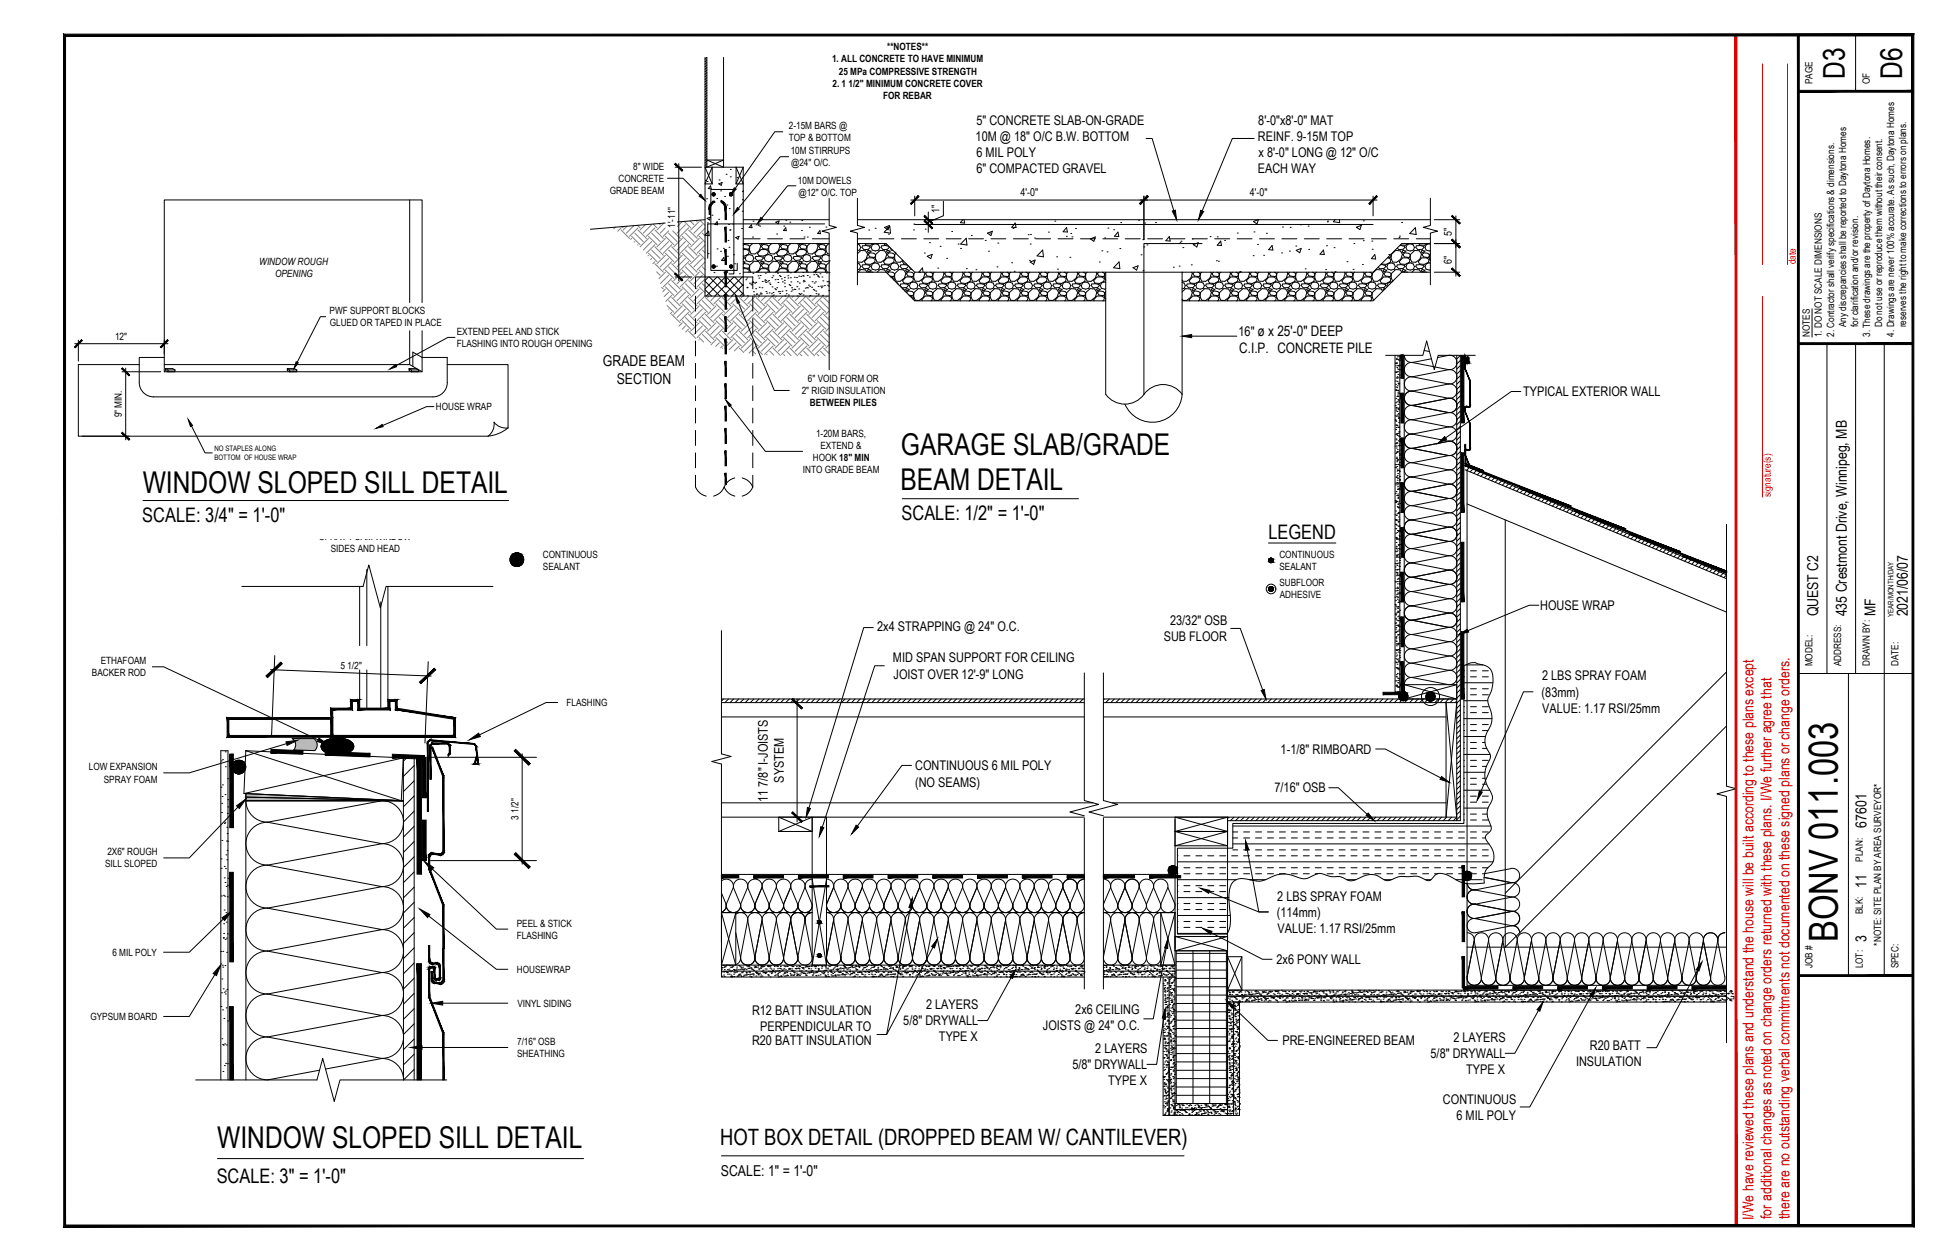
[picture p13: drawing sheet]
<svg xmlns="http://www.w3.org/2000/svg" width="432mm" height="279mm" viewBox="0 0 432 279" stroke-linecap="round" stroke-linejoin="round" font-family="sans-serif">
<defs><g id="words">
<text font-size="8.9" x="407.4" y="208.9" transform="rotate(-90 407.4 208.9)">BONV 011.003</text>
<g font-size="6.7">
<text x="408.9" y="17.5" transform="rotate(-90 408.9 17.5)">D3</text>
<text x="421.6" y="17.5" transform="rotate(-90 421.6 17.5)">D6</text>
<text x="199.7" y="100.8">GARAGE SLAB/GRADE</text>
<text x="31.6" y="109.3">WINDOW SLOPED SILL DETAIL</text>
<text x="199.6" y="108.7">BEAM DETAIL</text>
<text x="48.1" y="254.5">WINDOW SLOPED SILL DETAIL</text>
</g>
<text font-size="5" x="159.6" y="254">HOT BOX DETAIL (DROPPED BEAM W/ CANTILEVER)</text>
<g font-size="4.4">
<text x="31.5" y="115.8">SCALE: 3/4&quot; = 1'-0&quot;</text>
<text x="199.8" y="115.4">SCALE: 1/2&quot; = 1'-0&quot;</text>
<text x="281.2" y="119.5">LEGEND</text>
<text x="48" y="262.3">SCALE: 3&quot; = 1'-0&quot;</text>
</g>
<g font-size="3.3">
<text x="133.7" y="81.2">GRADE BEAM</text>
<text x="136.7" y="85.3">SECTION</text>
<text x="403" y="136.7" transform="rotate(-90 403 136.7)">QUEST C2</text>
<text x="409.3" y="136.7" transform="rotate(-90 409.3 136.7)">435 Crestmont Drive, Winnipeg, MB</text>
<text x="415.7" y="136.7" transform="rotate(-90 415.7 136.7)">MF</text>
<text x="422.9" y="136.7" transform="rotate(-90 422.9 136.7)">2021/06/07</text>
<text x="413.7" y="183.6" transform="rotate(-90 413.7 183.6)">67601</text>
<text x="413.7" y="196.9" transform="rotate(-90 413.7 196.9)">11</text>
<text x="413.7" y="208.9" transform="rotate(-90 413.7 208.9)">3</text>
<text x="159.8" y="260.9">SCALE: 1&quot; = 1'-0&quot;</text>
</g>
<g font-size="3.3" fill="#d00">
<text x="388.7" y="270.5" transform="rotate(-90 388.7 270.5)">I/We have reviewed these plans and understand the house will be built according to these plans except</text>
<text x="392.7" y="270.3" transform="rotate(-90 392.7 270.3)">for additional changes as noted on change orders returned with these plans. I/We further agree that</text>
<text x="396.7" y="270.3" transform="rotate(-90 396.7 270.3)">there are no outstanding verbal commitments not documented on these signed plans or change orders.</text>
</g>
<text font-size="3.2" x="274.7" y="78.3">C.I.P. CONCRETE PILE</text>
<g font-size="3">
<text x="216.4" y="27.7">5&quot; CONCRETE SLAB-ON-GRADE</text>
<text x="278.9" y="27.7">8'-0&quot;x8'-0&quot; MAT</text>
<text x="216.3" y="31.3">10M @ 18&quot; O/C B.W. BOTTOM</text>
<text x="216.4" y="34.9">6 MIL POLY</text>
<text x="278.8" y="31.3">REINF. 9-15M TOP</text>
<text x="279" y="34.9">x 8'-0&quot; LONG @ 12&quot; O/C</text>
<text x="216.4" y="38.4">6&quot; COMPACTED GRAVEL</text>
<text x="278.8" y="38.4">EACH WAY</text>
<text x="274.5" y="74.5">16&quot; ø x 25'-0&quot; DEEP</text>
<text x="337.7" y="87.9">TYPICAL EXTERIOR WALL</text>
<text x="341.4" y="135.3">HOUSE WRAP</text>
<text x="194.4" y="139.9">2x4 STRAPPING @ 24&quot; O.C.</text>
<text x="258" y="142.2">SUB FLOOR</text>
<text x="259.4" y="138.6">23/32&quot; OSB</text>
<text x="197.9" y="146.9">MID SPAN SUPPORT FOR CEILING</text>
<text x="198.1" y="150.5">JOIST OVER 12'-9&quot; LONG</text>
<text x="341.7" y="154.4">(83mm)</text>
<text x="341.8" y="150.9">2 LBS SPRAY FOAM</text>
<text x="341.8" y="158">VALUE: 1.17 RSI/25mm</text>
<text x="283.9" y="167.1">1-1/8&quot; RIMBOARD</text>
<text x="173.8" y="173.6" transform="rotate(-90 173.8 173.6)">SYSTEM</text>
<text x="202.9" y="170.9">CONTINUOUS 6 MIL POLY</text>
<text x="170.2" y="177.8" transform="rotate(-90 170.2 177.8)">11 7/8&quot; I-JOISTS</text>
<text x="202.8" y="174.4">(NO SEAMS)</text>
<text x="282.5" y="175.7">7/16&quot; OSB</text>
<text x="283" y="203.3">(114mm)</text>
<text x="283.1" y="199.7">2 LBS SPRAY FOAM</text>
<text x="283.2" y="206.8">VALUE: 1.17 RSI/25mm</text>
<text x="283" y="213.8">2x6 PONY WALL</text>
<text x="166.7" y="225.1">R12 BATT INSULATION</text>
<text x="200.2" y="227.4">5/8&quot; DRYWALL</text>
<text x="205.3" y="223.8">2 LAYERS</text>
<text x="238.3" y="224.9">2x6 CEILING</text>
<text x="166.7" y="231.8">R20 BATT INSULATION</text>
<text x="168.5" y="228.7">PERPENDICULAR TO</text>
<text x="208.1" y="230.9">TYPE X</text>
<text x="231.2" y="228.4">JOISTS @ 24&quot; O.C.</text>
<text x="242.8" y="233.5">2 LAYERS</text>
<text x="284.3" y="231.7">PRE-ENGINEERED BEAM</text>
<text x="322.2" y="231.1">2 LAYERS</text>
<text x="352.4" y="232.9">R20 BATT</text>
<text x="237.7" y="237.1">5/8&quot; DRYWALL</text>
<text x="317.1" y="234.6">5/8&quot; DRYWALL</text>
<text x="325" y="238.2">TYPE X</text>
<text x="349.3" y="236.5">INSULATION</text>
<text x="245.6" y="240.6">TYPE X</text>
<text x="319.9" y="244.8">CONTINUOUS</text>
<text x="322.8" y="248.4">6 MIL POLY</text>
</g>
<g font-size="2.4">
<text x="208.3" y="47.2" transform="rotate(-90 208.3 47.2)">1&quot;</text>
<text x="226.2" y="43.4">4'-0&quot;</text>
<text x="277" y="43.4">4'-0&quot;</text>
<text x="321.8" y="52.3" transform="rotate(-90 321.8 52.3)">5&quot;</text>
<text x="321.8" y="58.5" transform="rotate(-90 321.8 58.5)">6&quot;</text>
</g>
<g font-size="2.2">
<text x="196.7" y="11.2">**NOTES**</text>
<text x="184.4" y="13.9">1. ALL CONCRETE TO HAVE MINIMUM</text>
<text x="186" y="16.5">25 MPa COMPRESSIVE STRENGTH</text>
<text x="184.5" y="19.2">2. 1 1/2&quot; MINIMUM CONCRETE COVER</text>
<text x="195.8" y="21.9">FOR REBAR</text>
<text x="401.8" y="18.7" transform="rotate(-90 401.8 18.7)">PAGE</text>
<text x="414.5" y="18.7" transform="rotate(-90 414.5 18.7)">OF</text>
<text x="174.9" y="28.7">2-15M BARS @</text>
<text x="174.9" y="31.4">TOP &amp; BOTTOM</text>
<text x="175.3" y="34.2">10M STIRRUPS</text>
<text x="137.1" y="40.3">CONCRETE</text>
<text x="140.4" y="37.6">8&quot; WIDE</text>
<text x="175.4" y="36.9">@24&quot; O/C.</text>
<text x="176.9" y="40.7">10M DOWELS</text>
<text x="135.2" y="43">GRADE BEAM</text>
<text x="177" y="43.4">@12&quot; O/C. TOP</text>
<text x="149.7" y="50.5" transform="rotate(-90 149.7 50.5)">1'-11&quot;</text>
<text x="57.5" y="58.8">WINDOW ROUGH</text>
<text x="61" y="61.5">OPENING</text>
<text x="73.1" y="69.7">PWF SUPPORT BLOCKS</text>
<text x="25.5" y="75.4">12&quot;</text>
<text x="73.1" y="72.4">GLUED OR TAPED IN PLACE</text>
<text x="101.2" y="74.3">EXTEND PEEL AND STICK</text>
<text x="101.2" y="76.9">FLASHING INTO ROUGH OPENING</text>
<text x="401.2" y="74.8" transform="rotate(-90 401.2 74.8)">NOTES</text>
<text x="403.9" y="74.8" transform="rotate(-90 403.9 74.8)">1. DO NOT SCALE DIMENSIONS</text>
<text x="406.6" y="74.7" transform="rotate(-90 406.6 74.7)">2. Contractor shall verify specifications &amp; dimensions.</text>
<text x="409.2" y="72.6" transform="rotate(-90 409.2 72.6)">Any discrepancies shall be reported to Daytona Homes</text>
<text x="411.9" y="72.6" transform="rotate(-90 411.9 72.6)">for clarification and/or revision.</text>
<text x="414.5" y="74.7" transform="rotate(-90 414.5 74.7)">3. These drawings are the property of Daytona Homes.</text>
<text x="417.2" y="72.6" transform="rotate(-90 417.2 72.6)">Do not use or reproduce them without their consent.</text>
<text x="419.9" y="74.6" transform="rotate(-90 419.9 74.6)">4. Drawings are never 100% accurate. As such, Daytona Homes</text>
<text x="422.5" y="72.6" transform="rotate(-90 422.5 72.6)">reserves the right to make corrections to errors on plans.</text>
<text x="177.7" y="87.4">2&quot; RIGID INSULATION</text>
<text x="179.1" y="84.7">6&quot; VOID FORM OR</text>
<text x="27" y="92.6" transform="rotate(-90 27 92.6)">9&quot; MIN.</text>
<text x="96.6" y="91">HOUSE WRAP</text>
<text x="179.5" y="90.1">BETWEEN PILES</text>
<text x="180.9" y="96.9">1-20M BARS,</text>
<text x="181.9" y="99.5">EXTEND &amp;</text>
<text x="178" y="104.9">INTO GRADE BEAM</text>
<text x="180.2" y="102.2">HOOK 18&quot; MIN</text>
<text x="70.8" y="119.8">SPRAY FOAM WINDOW</text>
<text x="73.3" y="122.5">SIDES AND HEAD</text>
<text x="120.3" y="123.6">CONTINUOUS</text>
<text x="283.6" y="123.8">CONTINUOUS</text>
<text x="120.3" y="126.3">SEALANT</text>
<text x="283.6" y="126.4">SEALANT</text>
<text x="283.6" y="129.9">SUBFLOOR</text>
<text x="283.7" y="132.6">ADHESIVE</text>
<text x="20.4" y="150">BACKER ROD</text>
<text x="22.3" y="147.3">ETHAFOAM</text>
<text x="75.5" y="148.3" transform="rotate(2 75.5 148.3)">5 1/2&quot;</text>
<text x="401.8" y="147.8" transform="rotate(-90 401.8 147.8)">MODEL:</text>
<text x="408.1" y="147.8" transform="rotate(-90 408.1 147.8)">ADDRESS:</text>
<text x="414.5" y="147.8" transform="rotate(-90 414.5 147.8)">DRAWN BY:</text>
<text x="420.8" y="147.8" transform="rotate(-90 420.8 147.8)">DATE:</text>
<text x="125.6" y="156.6">FLASHING</text>
<text x="19.7" y="170.8">LOW EXPANSION</text>
<text x="23" y="173.5">SPRAY FOAM</text>
<text x="114.9" y="181.7" transform="rotate(-90 114.9 181.7)">3 1/2&quot;</text>
<text x="23.8" y="189.7">2X6&quot; ROUGH</text>
<text x="412.9" y="191" transform="rotate(-90 412.9 191)">PLAN:</text>
<text x="23.3" y="192.4">SILL SLOPED</text>
<text x="412.9" y="202.8" transform="rotate(-90 412.9 202.8)">BLK:</text>
<text x="114.6" y="205.5">PEEL &amp; STICK</text>
<text x="114.6" y="208.2">FLASHING</text>
<text x="417" y="209.7" transform="rotate(-90 417 209.7)">*NOTE: SITE PLAN BY AREA SURVEYOR*</text>
<text x="24.9" y="212">6 MIL POLY</text>
<text x="114.6" y="215.7">HOUSEWRAP</text>
<text x="401.8" y="214.7" transform="rotate(-90 401.8 214.7)">JOB #</text>
<text x="412.9" y="214.7" transform="rotate(-90 412.9 214.7)">LOT:</text>
<text x="420.8" y="214.7" transform="rotate(-90 420.8 214.7)">SPEC:</text>
<text x="20.1" y="226.2">GYPSUM BOARD</text>
<text x="114.7" y="223.3">VINYL SIDING</text>
<text x="114.6" y="231.7">7/16&quot; OSB</text>
<text x="114.6" y="234.4">SHEATHING</text>
</g>
<g font-size="2.2" fill="#d00">
<text x="398.1" y="58.6" transform="rotate(-90 398.1 58.6)">date</text>
<text x="392.5" y="110.2" transform="rotate(-90 392.5 110.2)">signature(s)</text>
</g>
<g font-size="1.7">
<text x="47.5" y="100">NO STAPLES ALONG</text>
<text x="47.5" y="102">BOTTOM OF HOUSE WRAP</text>
<text x="419.7" y="136.8" transform="rotate(-90 419.7 136.8)">YEAR/MONTH/DAY</text>
</g>
</g></defs>
<!-- layer: 0 -->
<g fill="none" stroke="#000" stroke-width=".22">
<path d="M156.3 12.7v53h27.5M156.7 13.3l-.4 .4M156.7 13.9l-.4 .3M156.7 14.4l-.4 .4M156.7 15l-.4 .4M156.7 15.5l-.4 .4M156.7 16.1l-.4 .4M156.7 16.7l-.4 .4M156.7 17.2l-.4 .4M156.7 17.8l-.4 .4M156.7 18.3l-.4 .4M156.7 18.9l-.4 .4"/>
<path d="M156.7 19.5l-.4 .4M160.4 12.7v24.4l-3.7-1.6h3.7l-3.7 1.6v-24.4l-.4 .4M411.3 7.8v12.4M148 39.5h3.4l3.8 3.8M149.7 37.1h5.8M150.5 36.3v25.9M156.7 20l-.4 .4M156.7 20.6l-.4 .4M156.7 21.1l-.4 .4M156.7 21.7l-.4 .4M156.7 22.3l-.4 .4M156.7 22.8l-.4 .4"/>
<path d="M156.7 23.4l-.4 .4M156.7 24l-.4 .4M156.7 24.5l-.4 .4M156.7 25.1l-.4 .4M156.7 25.6l-.4 .4M156.7 26.2l-.4 .4M156.7 26.8l-.4 .3M156.7 27.3l-.4 .4M156.7 27.9l-.4 .4M156.7 28.4l-.4 .4M156.7 29l-.4 .4M156.7 29.6l-.4 .4"/>
<path d="M156.7 30.1l-.4 .4M156.7 30.7l-.4 .4M156.7 31.3l-.4 .4M156.7 31.8l-.4 .4M156.7 32.4l-.4 .4M156.7 32.9l-.4 .4M156.7 33.5l-.4 .4M156.7 34.1l-.4 .4M156.7 34.6l-.4 .4M156.7 35.2l-.4 .4M156.7 35.7l-.4 .4M156.7 36.3l-.4 .4"/>
<path d="M156.7 36.9l-.2 .2M157.9 37.1v3.7h-1.6zM159.4 39.9h.1M161 38.6h.1M161.9 37.6h.1M161.9 39.2h.1M163.2 37.1l1.5 3.7h-1.5zM163.4 39.4h.1M164.7 37.1h-8.4l1.6 3.7M164.7 37.1v28.6M164.7 37.1l-1.5 3.7M173.5 29.2h-1.8l-8.7 12.6"/>
<path d="M174.8 34.7h-1.8l-9.3 11.5M250.8 30.7h4.6l4.8 16M278 30.7h-4.8l-6.7 16.1M147.5 49.5l-16.6 1.3M156.3 52.1l.8-.8 .1 1-.9-.2M156.3 48.7l-6.2 .5M156.4 40h.1M156.6 44.1h.1M156.7 40.3h.1M156.7 48.4l.8-.3-.2 .7zM156.8 49.4h.1M157 56.3h.1"/>
<path d="M157.5 41.2l.1 .7-.6-.1zM157.8 47.7h.1M158.8 59h.1M158.9 44h.1M158.9 55.2h.1M159 49.2l.1 .6h-.6zM159.3 48.6h.1M159.3 40.8l.8-.3-.2 .6zM159.7 55.7h.1M159.7 42.3h.1M160.4 55.1h.1M160.5 57.1l.1 .7-.7-.1z"/>
<path d="M160.6 43.6h.1M160.7 46.3h.3M161.1 45.5h.1M161.3 56.8h.1M161.4 53.3h.1M161.5 49.8h.1M161.6 54.8h.1M161.6 46.3h.1M161.7 51h.1M161.8 42.7h.1M161.8 51h.1M162.4 49.7h.1"/>
<path d="M162.6 56.5h.1M162.8 58.5h.1M163.1 52.7l.7-.3-.2 .6zM164.4 50.7h.1M164.5 46.8h.1M164.5 44.3h.1M164.7 53h3.8M164.7 48.7h19.1M164.7 54h19.1M164.7 42.3l-.1 .2h.1M166.6 49.8l.1 .7-.6-.1zM166.8 52.6h.1"/>
<path d="M166.9 49h.1M168 49.9h.1M168.1 49.9h.1M168.4 50.1h.1M170.1 53h3.3M172 49.3l.7-.3-.2 .6zM172.2 51.9h.1M173.7 50.1h.1M174.2 50.5l.1 .7-.6-.1zM174.2 48.8h.1M175.1 49.3h.1M175.1 53h3.3"/>
<path d="M176.4 41.2h-1.8l-5.7 7.2M177.7 51.1h.1M177.7 48.9h.1M178.2 52.5h.1M179 52.6h.1M179.4 50.4h.1M180.1 53h3.7M181.7 51.2l.2 .6h-.7zM183.1 50.3h.1M183.8 44v6l1.6 .4-3.2 .9 1.6 .4v30.3M190.1 44v6l1.6 .4-3.2 .9 1.6 .4v11.5M190.1 53h3.1"/>
<path d="M194.8 53h3.3M199.8 53h3.3M201.9 44.4h103.3M202.8 43.5v4.4M204.8 53h3.3M204.9 48.7h2.6M204.9 49.8h2.5M205.8 48.7v1.1v-1.1M205.8 47v1.7M205.8 49.8v1.7M209.1 44.6v3.3l-3.3 1.3M209.7 53h3.3"/>
<path d="M214.7 53h3.3M219.7 53h3.3M224.6 53h3.3M229.6 53h3.3M234.5 53h3.4M239.5 53h3.3M244.5 53h3.3M249.4 53h3.3M253.6 43.5v9.7M254.4 53h3.3M259.3 53h3.4M264.3 53h3.3"/>
<path d="M269.3 53h3.3M274.2 53h3.3M279.2 53h3.3M284.1 53h3.4M289.1 53h3.3M294.1 53h3.3M299 53h3.4M304 53h3.3M304.4 43.5v4.4M309 53h3.3M313.9 53h3.2M317.1 44v6l-1.6 .4 3.2 .9-1.6 .4v11.5"/>
<path d="M317.9 48.7h5.7M317.9 54h5.7M322.7 47.9v13.3M149.7 61.4h3.7M154.2 64v-2.6h12.7v2.6M154.2 65.7v3.3M154.2 70.6v3.4M154.2 75.6v3.3M156.3 64.2l1.4 1.5M156.3 62.3l3.3 3.4M157 61.4l-.7 .8M157.2 61.4l4.3 4.3"/>
<path d="M158.3 60.4h.1M158.9 61.4l-2.6 2.7M159.1 61.4l4.2 4.3M160.5 60.4l.7-.3-.2 .6zM160.8 61.4l-4.2 4.3M161 61.4l3.7 3.8M161.1 60.4h.1M162.7 61.4l-4.3 4.3M162.8 61.4l1.9 1.9M163.7 67.1l7.9 19.5h3.3M163.9 60.7h.1M164.5 61.4l-4.2 4.3"/>
<path d="M164.7 61.4v.1M164.7 63.1l-2.5 2.6M164.7 65l-.7 .7M164.8 65.4h.1M165.3 62h.1M165.5 61.7h.1M165.6 63.7h.1M165.6 63.8h.1M165.7 65.6h.1M166.1 62.8h.1M166.4 63h.1M166.6 63.2h.1"/>
<path d="M166.7 62.7h.1M166.8 62.5h.1M166.9 65.7v3.3M166.9 70.6v3.4M166.9 75.6v3.3M166.9 60.6h.1M166.9 62.6h.1M167 64.7h.1M167.1 65.4h.1M167.3 62.8h.1M167.5 64h.1M167.5 62.6h.1"/>
<path d="M167.6 65.3h.1M167.7 65.2h.1M168 61.2h.1M168.1 65.4h.1M168.2 61.7h.1M168.3 63.7h.1M168.5 65.2h.1M168.5 61.1h.1M168.5 65h.1M168.7 65.2h.1M168.9 63.8h.1M169 62.4h.1"/>
<path d="M169.5 62.3h.1M169.6 62.1h.1M169.6 60.6h.1M169.7 62.6h.1M169.7 62.2h.1M169.8 64.7h.1M169.9 65h.1M170.1 62.5h.1M170.4 62.2h.1M170.5 65h.1M170.6 62.8h.1M170.7 63.1h.1"/>
<path d="M171 65.1h.1M171.1 61.6h.1M171.1 63.6h.1M171.2 65.7h.1M171.3 61.2h.1M171.4 64.8h.1M171.4 65.4h.1M171.7 64h.1M171.8 62h.1M171.9 64.2h.1M172.2 63.8h.1M172.3 60.6h.1"/>
<path d="M172.4 62h.1M172.4 62.6h.1M172.5 64.7h.1M172.7 61.1h.1M172.8 64.7h.1M172.8 65.1h.1M172.9 61.3h.1M173.2 61.8h.1M173.3 64.6h.1M173.4 62.5h.1M173.8 61.5h.1M173.8 62.2h.1"/>
<path d="M173.9 62.8h.1M173.9 63.6h.1M174 65.6h.1M174.2 64.5h.1M174.3 65.1h.1M174.6 61.1h.1M174.7 61.7h.1M174.7 65.4h.1M174.9 63.1h.1M175.1 63.3h.1M175.2 60.5h.1M175.2 61.6h.1"/>
<path d="M175.3 62.5h.1M175.4 64.6h.1M175.5 63.8h.1M175.6 64.3h.1M176 64.1h.1M176.1 61.5h.1M176.1 60.4h.1M176.2 64.2h.1M176.6 61.5h.1M176.6 63.6h.1M176.7 65.6h.1M176.7 62.5h.1"/>
<path d="M177 64.1h.1M177 61.2h.1M177.1 65.1h.1M177.2 62.8h.1M177.3 65.3h.1M177.5 61.3h.1M177.6 65.1h.1M177.9 61.1h.1M178 60.4h.1M178 65.4h.1M178 62.5h.1M178.1 61.2h.1"/>
<path d="M178.1 62.2h.1M178.1 64.5h.1M178.3 62.4h.1M178.5 63.9h.1M178.8 63.8h.1M178.9 61.1h.1M179 63.8h.1M179.2 63.2h.1M179.4 61.4h.1M179.5 63.5h.1M179.5 65.5h.1M179.9 63.7h.1"/>
<path d="M180 62.5h.1M180.3 64.2h.1M180.4 60.9h.1M180.5 64.4h.1M180.5 62.8h.1M180.7 60.5h.1M180.7 62.5h.1M180.8 64.6h.1M180.9 65.1h.1M180.9 60.8h.1M181.2 61.1h.1M181.3 61.3h.1"/>
<path d="M181.3 65.4h.1M181.3 63.5h.1M181.4 65.2h.1M181.5 61.4h.1M181.8 60.7h.1M181.9 63.5h.1M182.1 63.8h.1M182.2 61.4h.1M182.3 63.5h.1M182.3 65.5h.1M182.4 62.3h.1M182.7 63.3h.1"/>
<path d="M183.2 60.5h.1M183.3 62.5h.1M183.4 63.2h.1M183.6 62.4h.1M183.6 63.4h.1M183.7 64.4h.1M183.8 60.5h.1M183.8 62.8h.1M264.1 74.5h10.1M307.2 78.8h8.2l.8-3.2 1.7 6.4 .9-3.2h8.2M309.2 78.8v74.7h1.1v-74.7M310.5 78.7h.6"/>
<path d="M315.7 77.7l1.2 .2M317.3 79.6l-4.1 .8M317.9 60.4h5.7M318.7 79.3l2.3-.5a1.6 1.6 0 0 1 1.9 1.6 1.6 1.6 0 0 1-1.9 1.5M322.9 79.6l.8-.8v103.2h-51.6M322.9 78.8v103.2M323.7 79.9l-.8 .8M401.7 68.5v6.3M405 76.2v73.1M411.3 76.2v73.1M417.7 76.2v140.1M154.2 80.6v3.3"/>
<path d="M154.2 85.5v3.4M154.2 90.5v3.3M154.2 95.5v3.3M161.9 90l7.8 10.1h8.2M166.9 80.6v3.3M166.9 85.5v3.4M166.9 90.5v3.3M166.9 95.5v3.3M313.2 86.7l7.8-1.5a1.6 1.6 0 0 1 1.9 1.5 1.6 1.6 0 0 1-1.9 1.6l-7.8-1.5M313.2 89.9l7.8-1.6a1.6 1.6 0 0 1 1.9 1.6 1.6 1.6 0 0 1-1.9 1.6M313.2 96.2l7.8-1.5a1.6 1.6 0 0 1 1.9 1.5 1.6 1.6 0 0 1-1.9 1.6zM313.2 99.4l7.8-1.5a1.6 1.6 0 0 1 1.9 1.5 1.6 1.6 0 0 1-1.9 1.6"/>
<path d="M313.2 89.9l7.8 1.6M313.2 80.4l7.8 1.6M313.2 99.5l7.8 1.5M313.2 80.4a1.63 1.63 0 0 1-1.9-1.6v76.2h11.6v-3.2h-11.6v3.2l11.6-3.2M313.2 83.6a1.6 1.6 0 0 0-1.9 1.5 1.6 1.6 0 0 0 1.9 1.6 1.61 1.61 0 0 0-1.9 1.6 1.61 1.61 0 0 0 1.9 1.6M313.2 80.4a1.6 1.6 0 0 0-1.9 1.6 1.6 1.6 0 0 0 1.9 1.5M313.2 93.1a1.6 1.6 0 0 0-1.9 1.6 1.6 1.6 0 0 0 1.9 1.5M313.2 96.3a1.6 1.6 0 0 0-1.9 1.5 1.6 1.6 0 0 0 1.9 1.6 1.61 1.61 0 0 0-1.9 1.6 1.61 1.61 0 0 0 1.9 1.6M313.2 89.9a1.6 1.6 0 0 0-1.9 1.6 1.6 1.6 0 0 0 1.9 1.6M321 82l-7.8 1.5M321 91.5l-7.8 1.6M321 82a1.6 1.6 0 0 1 1.9 1.5 1.6 1.6 0 0 1-1.9 1.6l-7.8-1.5"/>
<path d="M321 91.5a1.6 1.6 0 0 1 1.9 1.6 1.6 1.6 0 0 1-1.9 1.5l-7.8-1.5M323.7 81.1l-.8 .7M323.7 82.2l-.8 .8M323.7 83.3l-.8 .8M323.7 84.4l-.8 .8M323.7 85.5l-.8 .8M323.7 86.7l-.8 .8M323.7 87.8l-.8 .8M323.7 88.9l-.8 .8M323.7 90l-.8 .8M323.7 91.2l-.8 .8M323.7 92.3l-.8 .8"/>
<path d="M323.7 93.4l-.8 .8M323.7 94.5l-.8 .8M323.7 95.6l-.8 .8M323.7 96.8l-.8 .8M323.7 97.9l-.8 .8M323.7 99l-.8 .8M154.2 105.4v2.6l.2 .5a3.4 3.4 0 0 0 2.1 1.5M154.2 100.4v3.3M158.2 110l.5-.2a3.3 3.3 0 0 0 1.8-1.8l.3 .5a3.4 3.4 0 0 0 2.1 1.5M162.9 106a3.4 3.4 0 0 0-2.4 2M164.5 106l.5 .1a3.2 3.2 0 0 1 1.9 1.9 3.4 3.4 0 0 1-2.4 2M166.9 100.4v3.3"/>
<path d="M166.9 105.4v2.6M313.2 108.9l7.8-1.5a1.6 1.6 0 0 1 1.9 1.5 1.6 1.6 0 0 1-1.9 1.6l-7.8-1.5M313.2 112.1l7.8-1.5a1.6 1.6 0 0 1 1.9 1.5 1.6 1.6 0 0 1-1.9 1.6M313.2 118.5l7.8-1.6a1.6 1.6 0 0 1 1.9 1.6 1.6 1.6 0 0 1-1.9 1.5zM313.2 102.6l7.8 1.6M313.2 112.2l7.8 1.5M313.2 102.6a1.6 1.6 0 0 0-1.9 1.6 1.6 1.6 0 0 0 1.9 1.6M313.2 105.8a1.6 1.6 0 0 0-1.9 1.6 1.6 1.6 0 0 0 1.9 1.5 1.61 1.61 0 0 0-1.9 1.6 1.61 1.61 0 0 0 1.9 1.6M313.2 112.1a1.6 1.6 0 0 0-1.9 1.6 1.6 1.6 0 0 0 1.9 1.6M313.2 115.3a1.6 1.6 0 0 0-1.9 1.6 1.6 1.6 0 0 0 1.9 1.6 1.61 1.61 0 0 0-1.9 1.5 1.61 1.61 0 0 0 1.9 1.6M321 101l-7.8 1.6M321 113.7l-7.8 1.6"/>
<path d="M321 101a1.6 1.6 0 0 1 1.9 1.6 1.6 1.6 0 0 1-1.9 1.6M321 104.2a1.6 1.6 0 0 1 1.9 1.6 1.6 1.6 0 0 1-1.9 1.5l-7.8-1.5 7.8-1.6M321 113.7a1.6 1.6 0 0 1 1.9 1.6 1.6 1.6 0 0 1-1.9 1.6l-7.8-1.6M323.7 100.1l-.8 .8M323.7 101.3l-.8 .8M323.7 102.4l-.8 .8M323.7 103.5l-.8 .8M323.7 104.6l-.8 .8M323.7 105.8l-.8 .7M323.7 106.9l-.8 .8M323.7 108l-.8 .8M323.7 109.1l-.8 .8"/>
<path d="M323.7 110.3l-.8 .7M323.7 111.4l-.8 .8M323.7 112.5l-.8 .8M323.7 113.6l-.8 .8M323.7 114.7l-.8 .8M323.7 115.9l-.8 .7M323.7 117l-.8 .8M323.7 118.1l-.8 .8M323.7 119.2l-.8 .8M324.8 104.2l57.9 24.1M324.8 103.3l57.9 24.2M324.9 103.4l-.1 .1"/>
<path d="M325.2 111.8l57.5 23.9M325.2 104.3v114.2h57.5M325.7 103.7l-.6 .6M326.5 104l-.6 .6M327.3 104.4l-.6 .6M328.1 104.7l-.6 .6M328.9 105l-.7 .6M329.6 105.3l-.6 .7M330.4 105.7l-.6 .6M331.2 106l-.6 .6M332 106.3l-.6 .6M332.8 106.7l-.6 .6"/>
<path d="M333.6 107l-.6 .6M333.7 115.3v94.7l49-49M334.4 107.3l-.6 .6M335.2 107.7l-.6 .6M336 108l-.6 .6M336.8 108.3l-.6 .6M337.6 108.6l-.6 .7M338.4 109l-.6 .6M339.2 109.3l-.7 .6M339.9 109.6l-.6 .7M340.7 110l-.6 .6M341.5 110.3l-.6 .6"/>
<path d="M342.3 110.6l-.6 .6M343.1 111l-.6 .6M343.9 111.3l-.6 .6M344.7 111.6l-.6 .6M345.5 111.9l-.6 .7M346.3 112.3l-.6 .6M347.1 112.6l-.6 .6M347.9 112.9l-.6 .7M348.7 113.3l-.6 .6M349.4 113.6l-.5 .6M350.3 113.9l-.7 .6M351 114.3l-.6 .6"/>
<path d="M351.8 114.6l-.6 .6M352.6 114.9l-.6 .6M353.4 115.2l-.6 .7M354.2 115.6l-.6 .6M355 115.9l-.6 .6M355.8 116.2l-.6 .7M356.6 116.6l-.6 .6M357.4 116.9l-.6 .6M358.2 117.2l-.6 .6M359 117.6l-.6 .6M359.8 117.9l-.7 .6M360.5 118.2l-.6 .6"/>
<path d="M361.3 118.5l-.6 .7M362.1 118.9l-.6 .6M362.9 119.2l-.6 .6M363.7 119.5l-.6 .7M364.5 119.9l-.6 .6M382.7 116.3v58l2.1 .6-4.2 1.1 2.1 .6v54.6M159.9 139.8v27.4l2.1 .5-4.2 1.2 2.1 .5v39.6M281.2 120.4h14.9M313.2 121.6l7.8-1.5a1.6 1.6 0 0 1 1.9 1.5 1.6 1.6 0 0 1-1.9 1.6M313.2 131.2l7.8-1.6a1.6 1.6 0 0 1 1.9 1.6 1.6 1.6 0 0 1-1.9 1.5M313.2 121.7l7.8 1.5M313.2 124.9l7.8 1.5"/>
<path d="M313.2 131.2l7.8 1.6M313.2 134.4l7.8 1.5M313.2 124.8a1.6 1.6 0 0 0-1.9 1.6 1.6 1.6 0 0 0 1.9 1.6M313.2 121.7a1.6 1.6 0 0 0-1.9 1.5 1.6 1.6 0 0 0 1.9 1.6M313.2 128a1.61 1.61 0 0 0-1.9 1.6 1.61 1.61 0 0 0 1.9 1.6 1.6 1.6 0 0 0-1.9 1.6 1.6 1.6 0 0 0 1.9 1.5M313.2 134.4a1.6 1.6 0 0 0-1.9 1.5 1.6 1.6 0 0 0 1.9 1.6M313.2 137.5a1.61 1.61 0 0 0-1.9 1.6 1.61 1.61 0 0 0 1.9 1.6 1.6 1.6 0 0 0-1.9 1.6 1.6 1.6 0 0 0 1.9 1.6M321 123.3l-7.8 1.5M321 132.8l-7.8 1.5M321 136l-7.8 1.5M321 123.3a1.6 1.6 0 0 1 1.9 1.5 1.6 1.6 0 0 1-1.9 1.6M321 126.4a1.6 1.6 0 0 1 1.9 1.6 1.6 1.6 0 0 1-1.9 1.6l-7.8-1.6 7.8-1.6"/>
<path d="M321 132.8a1.6 1.6 0 0 1 1.9 1.5 1.6 1.6 0 0 1-1.9 1.6M321 136a1.6 1.6 0 0 1 1.9 1.5 1.6 1.6 0 0 1-1.9 1.6l-7.8-1.5M323.7 120.3l-.8 .9M323.7 121.5l-.8 .8M323.7 122.6l-.8 .8M323.7 123.7l-.8 .8M323.7 124.8l-.8 .8M323.7 126l-.8 .8M323.7 127.1l-.8 .8M323.7 128.2l-.8 .8M323.7 129.3l-.8 .8M323.7 130.4l-.8 .8"/>
<path d="M323.7 131.6l-.8 .8M323.7 132.7l-.8 .8M323.7 133.8l-.8 .8M323.7 135l-.8 .7M323.7 136.1l-.8 .8M323.7 137.2l-.8 .8M323.7 138.3l-.8 .8M323.7 139.4l-.8 .8M365.3 120.2l-.6 .6M366.1 120.5l-.6 .7M366.9 120.9l-.6 .6M367.7 121.2l-.6 .6"/>
<path d="M368.5 121.5l-.6 .6M369.3 121.8l-.6 .7M370.1 122.2l-.6 .6M370.8 122.5l-.6 .6M371.7 122.8l-.7 .7M372.4 123.2l-.6 .6M373.2 123.5l-.6 .6M374 123.8l-.6 .7M374.8 124.2l-.6 .6M375.6 124.5l-.6 .6M376.4 124.8l-.6 .6M377.2 125.2l-.6 .6"/>
<path d="M378 125.5l-.6 .6M378.8 125.8l-.6 .6M379.6 126.1l-.6 .7M380.4 126.5l-.6 .6M381.2 126.8l-.7 .6M381.9 127.1l-.6 .7M382.7 127.5l-.6 .6M159.9 159h80.5M159.9 155.8h80.5M159.9 155h80.5M160.4 155l-.5 .5M161.5 155l-.8 .8"/>
<path d="M162.6 155l-.8 .8M163.8 155l-.9 .8M164.9 155l-.8 .8M166 155l-.8 .8M167.1 155l-.8 .8M168.2 155l-.8 .8M169.4 155l-.8 .8M170.5 155l-.8 .8M171.6 155l-.8 .8M172.7 155l-.8 .8M173.8 155l-.8 .8M175 155l-.8 .8"/>
<path d="M176.1 155l-.8 .8M176.7 155v27.3M177.2 155l-.8 .8M178.3 155l-.8 .8M179.5 155l-.8 .8M180.6 155l-.8 .8M181.7 155l-.8 .8M182.8 155l-.8 .8M183.9 155l-.7 .8M185.1 155l-.8 .8M186.2 155l-.8 .8M187.3 155l-.8 .8"/>
<path d="M188.4 155l-.8 .8M189.6 155l-.8 .8M190.7 155l-.8 .8M191.8 155l-.8 .8M192.9 155l-.8 .8M194 155l-.7 .8M195.2 155l-.8 .8M196.3 155l-.8 .8M197.4 155l-.8 .8M198.6 155l-.9 .8M199.7 155l-.8 .8M200.8 155l-.8 .8"/>
<path d="M201.9 155l-.8 .8M203 155l-.8 .8M204.2 155l-.8 .8M205.3 155l-.8 .8M206.4 155l-.8 .8M207.5 155l-.8 .8M208.6 155l-.8 .8M209.8 155l-.8 .8M210.9 155l-.8 .8M212 155l-.8 .8M213.1 155l-.7 .8M214.3 155l-.8 .8"/>
<path d="M215.4 155l-.8 .8M216.5 155l-.8 .8M217.6 155l-.8 .8M218.7 155l-.7 .8M219.9 155l-.8 .8M221 155l-.8 .8M222.1 155l-.8 .8M223.2 155l-.8 .8M224.4 155l-.8 .8M225.5 155l-.8 .8M226.6 155l-.8 .8M227.7 155l-.8 .8"/>
<path d="M228.9 155l-.8 .8M230 155l-.8 .8M231.1 155l-.8 .8M232.2 155l-.8 .8M233.3 155l-.8 .8M234.5 155l-.8 .8M235.6 155l-.8 .8M236.7 155l-.8 .8M237.8 155l-.8 .8M239 155l-.8 .8M240.1 155l-.8 .8M240.4 149.2v28.3l3.1 .9-6.3 1.7 3.2 .8"/>
<path d="M244.6 149.2v28.3l3.2 .9-6.4 1.7 3.2 .8M244.6 159h75.9M244.6 155.8h78.3l-2.4 25.4v-25.4l2.4 25.4M244.8 155l-.2 .2M245.9 155l-.8 .8M247 155l-.8 .8M248.1 155l-.8 .8M249.3 155l-.8 .8M250.4 155l-.8 .8M251.5 155l-.8 .8M252.6 155l-.8 .8M253.8 155l-.9 .8"/>
<path d="M254.9 155l-.8 .8M256 155l-.8 .8M257.1 155l-.8 .8M258.2 155l-.7 .8M259.4 155l-.8 .8M260.5 155l-.8 .8M261.6 155l-.8 .8M262.7 155l-.8 .8M263.8 155l-.7 .8M265 155l-.8 .8M266.1 155l-.8 .8M267.2 155l-.8 .8"/>
<path d="M268.3 155l-.7 .8M269.5 155l-.8 .8M270.6 155l-.8 .8M271.7 155l-.8 .8M272.8 155l-.8 .8M274 155l-.8 .8M275.1 155l-.8 .8M276.2 155l-.8 .8M277.3 155l-.8 .8M278.5 155l-.8 .8M279.6 155l-.8 .8M280.7 155l-.8 .8"/>
<path d="M281.8 155l-.8 .8M282.9 155l-.8 .8M284.1 155l-.8 .8M285.2 155l-.8 .8M286.3 155l-.8 .8M287.4 155l-.8 .8M288.6 155l-.8 .8M289.7 155l-.8 .8M290.8 155l-.8 .8M291.9 155l-.8 .8M293 155l-.7 .8M294.2 155l-.8 .8"/>
<path d="M295.3 155l-.8 .8M296.4 155l-.8 .8M297.5 155l-.8 .8M298.6 155l-.7 .8M299.8 155l-.8 .8M300.9 155l-.8 .8M302 155l-.8 .8M303.2 155l-.8 .8M304.3 155l-.8 .8M305.4 155l-.8 .8M306.5 155l-.8 .8M307.6 155l-.8 .8"/>
<path d="M308.8 155l-.8 .8M309.9 155l-.8 .8M310.8 151.9h.1M311 155l-.8 .8M312.1 155l-.8 .8M313.2 140.7l7.8-1.6a1.6 1.6 0 0 1 1.9 1.6 1.6 1.6 0 0 1-1.9 1.6l-7.8-1.6M313.2 150.2l7.8-1.5a1.6 1.6 0 0 1 1.9 1.5 1.6 1.6 0 0 1-1.9 1.6l-7.8-1.5M313.2 143.9l7.8 1.6M313.2 143.9a1.6 1.6 0 0 0-1.9 1.6 1.6 1.6 0 0 0 1.9 1.5M313.2 147.1a1.6 1.6 0 0 0-1.9 1.5 1.6 1.6 0 0 0 1.9 1.6M313.2 150.2a1.6 1.6 0 0 0-1.9 1.6l11.6 3.2h-78.3M313.3 155l-.9 .8"/>
<path d="M314.4 155l-.8 .8M315.5 155l-.8 .8M316.6 155l-.8 .8M317.7 155l-.7 .8M318.9 155l-.8 .8M320 155l-.8 .8M321 142.3l-7.8 1.6M321 145.5l-7.8 1.5M321 142.3a1.6 1.6 0 0 1 1.9 1.6 1.6 1.6 0 0 1-1.9 1.5M321 145.5a1.6 1.6 0 0 1 1.9 1.5 1.6 1.6 0 0 1-1.9 1.6l-7.8-1.5M321.1 155l-.8 .8M322.2 155l-.8 .8"/>
<path d="M322.9 155.4l-.3 .4M323.7 140.6l-.8 .7M323.7 141.7l-.8 .8M323.7 142.8l-.8 .8M323.7 143.9l-.8 .8M323.7 145l-.8 .8M323.7 146.2l-.8 .8M323.7 147.3l-.8 .8M323.7 148.4l-.8 .8M323.7 149.5l-.8 .8M323.7 150.7l-.8 .8M323.7 151.8l-.8 .8"/>
<path d="M323.7 152.9l-.8 .8M323.7 154l-.8 .8M323.7 155.1l-.8 .8M323.7 156.3l-.8 .8M323.7 157.4l-.8 .8M323.7 158.5l-.8 .8M323.7 159.6l-.8 .8M324 155h.5M324.5 151.4h6.4M324.5 155.4h5.3M324.5 159.4h6.2M324.5 150.1h.1"/>
<path d="M324.5 154.1h.1M324.5 158h.1M324.5 148.8h.1M324.5 152.7h.1M324.5 156.7h.1M324.9 147.4h3.8M326 150.1h1.3M326 154.1h1.3M326 158h1.3M326 148.8h1.3M326 152.7h1.3M326 156.7h1.3"/>
<path d="M328.6 150.1h1.3M328.6 154.1h1.3M328.6 158h1.3M328.6 148.8h1.3M328.6 152.7h1.3M328.6 156.7h1.3M382.7 149l-49 49.1M398.6 149.3h25.4M409.7 149.3v67M159.9 178h82.4M246.5 178h74M323.7 160.8l-.8 .8"/>
<path d="M323.7 161.9l-.8 .8M323.7 163l-.8 .8M323.7 164.1l-.8 .8M323.7 165.3l-.8 .7M323.7 166.4l-.8 .8M323.7 167.5l-.8 .8M323.7 168.6l-.8 .8M323.7 169.7l-.8 .8M323.7 170.9l-.8 .8M323.7 172l-.8 .8M323.7 173.1l-.8 .8M323.7 174.2l-.8 .8"/>
<path d="M323.7 175.4l-.8 .7M323.7 176.5l-.8 .8M323.7 177.6l-.8 .8M323.7 178.7l-.8 .8M323.7 179.8l-.8 .8M324.5 163.3h4.8M324.5 167.3h5.8M324.5 171.3h4.7M324.5 175.2h5.7M324.5 179.2h5.3M324.5 162h.1M324.5 166h.1"/>
<path d="M324.5 169.9h.1M324.5 173.9h.1M324.5 177.9h.1M324.5 160.7h.1M324.5 164.6h.1M324.5 168.6h.1M324.5 172.6h.1M324.5 176.5h.1M326 162h1.3M326 166h1.3M326 169.9h1.3M326 173.9h1.3"/>
<path d="M326 177.9h1.3M326 160.7h1.3M326 164.6h1.3M326 168.6h1.3M326 172.6h1.3M326 176.5h1.3M328.6 162h1.2M328.6 166h1M328.6 169.9h.9M328.6 173.9h.9M328.6 177.9h1.3M328.6 160.7h1.3"/>
<path d="M328.6 164.6h.6M328.6 168.6h1.3M328.6 172.6h.6M328.6 176.5h1.3M159.9 194.4h.1M159.9 181.2h80.5M159.9 193.9h80.5M159.9 198l1 2.5M159.9 195.3a1.6 1.6 0 0 1 1.9-.2 1.6 1.6 0 0 1 .8 1.7l-1.6 3.7M165.7 196.8l-1.5 3.7M165.7 196.8a1.6 1.6 0 0 0-1.5-1.9 1.6 1.6 0 0 0-1.6 1.9l1.5 3.7M165.8 196.8l1.5 3.7"/>
<path d="M165.8 196.8a1.6 1.6 0 0 1 1.5-1.9 1.6 1.6 0 0 1 1.6 1.9M168.9 196.8l-1.5 3.7M172.6 181.2h7.4v3.2h-7.4zM172.6 181.2l7.4 3.2M175.2 196.8l-1.5 3.7M175.3 196.8a1.6 1.6 0 0 0-1.6-1.9 1.6 1.6 0 0 0-1.6 1.9l1.5 3.7M175.3 196.8l1.5 3.7M175.3 196.8a1.6 1.6 0 0 1 1.6-1.9 1.6 1.6 0 0 1 1.5 1.9l1.6 3.7M178.4 196.8l-1.5 3.7M178.5 196.8a1.6 1.6 0 0 1 1.5-1.9l3.2 19.1M180 181.2h3.2v32.8h-3.2zM180 181.2l-7.4 3.2"/>
<path d="M187.9 196.8l-1.5 3.7M188 196.8a1.6 1.6 0 0 0-1.6-1.9 1.6 1.6 0 0 0-1.6 1.9l1.5 3.7M188 196.8l1.5 3.7M188 196.8a1.6 1.6 0 0 1 1.6-1.9 1.6 1.6 0 0 1 1.5 1.9M191.1 196.8l-1.5 3.7M197.4 196.8l-1.5 3.7M197.5 196.8a1.6 1.6 0 0 0-1.6-1.9 1.6 1.6 0 0 0-1.6 1.9l1.6 3.7M197.5 196.8l1.5 3.7M197.5 196.8a1.6 1.6 0 0 1 1.6-1.9 1.6 1.6 0 0 1 1.6 1.9l1.5 3.7M200.6 196.8l-1.5 3.7M200.7 196.8a1.6 1.6 0 0 1 1.6-1.9 1.6 1.6 0 0 1 1.5 1.9l-1.5 3.7M207 196.8l-1.5 3.7"/>
<path d="M207 196.8a1.6 1.6 0 0 0-1.6-1.9 1.6 1.6 0 0 0-1.5 1.9l1.5 3.7M207 196.8l1.6 3.7M207 196.8a1.6 1.6 0 0 1 1.6-1.9 1.6 1.6 0 0 1 1.6 1.9M210.2 196.8l-1.6 3.7M210.2 196.8l1.6 3.7M210.2 196.8a1.6 1.6 0 0 1 1.6-1.9 1.6 1.6 0 0 1 1.6 1.9l-1.6 3.7M213.8 195.5a1.6 1.6 0 0 1 1.9-.4 1.6 1.6 0 0 1 .8 1.7l-1.6 3.7-1.5-3.7a1.6 1.6 0 0 1 .4-1.3zM219.7 196.8l-1.5 3.7M219.7 196.8a1.6 1.6 0 0 0-1.6-1.9 1.6 1.6 0 0 0-1.5 1.9l1.5 3.7M219.7 196.8l1.6 3.7M219.7 196.8a1.6 1.6 0 0 1 1.6-1.9 1.6 1.6 0 0 1 1.6 1.9l-1.6 3.7M229.2 196.8a1.6 1.6 0 0 0-1.5-1.9 1.6 1.6 0 0 0-1.6 1.9l1.5 3.7 1.6-3.7"/>
<path d="M229.3 196.8l1.5 3.7M229.3 196.8a1.6 1.6 0 0 1 1.5-1.9 1.6 1.6 0 0 1 1.6 1.9M232.4 196.8l-1.5 3.7M232.4 196.8l1.6 3.7M232.4 196.8a1.6 1.6 0 0 1 1.6-1.9 1.6 1.6 0 0 1 1.6 1.9l-1.6 3.7M236 195.5a1.6 1.6 0 0 1 1.9-.4 1.6 1.6 0 0 1 .9 1.7l-1.6 3.7-1.6-3.7a1.6 1.6 0 0 1 .4-1.3zM240.4 181.4v37.9M240.4 194.9a1.6 1.6 0 0 0-1.6 1.9l1.5 3.7M244.6 181.2h78.3M244.6 193.9h15.9M244.6 181.4v37.9M244.8 194.9a1.6 1.6 0 0 1 1.4 1.9l-1.6 3.7"/>
<path d="M246.6 195.5a1.6 1.6 0 0 1 1.9-.4 1.6 1.6 0 0 1 .8 1.7l-1.6 3.7-1.5-3.7a1.6 1.6 0 0 1 .4-1.3zM252.5 196.8l-1.5 3.7M252.5 196.8a1.6 1.6 0 0 0-1.6-1.9 1.6 1.6 0 0 0-1.5 1.9l1.5 3.7M252.5 196.8l1.6 3.7M252.6 196.8a1.6 1.6 0 0 1 1.5-1.9 1.6 1.6 0 0 1 1.6 1.9l-1.6 3.7M258.9 196.8l1.5 3.7M260.5 181.2h11.6v3.2h-11.6zM260.5 184.4h11.6v3.2h-11.6zM260.5 181.7v28.6M260.5 181.2l11.6 3.2-11.6 3.2M260.5 184.4l11.6 3.2M261 199h11.4"/>
<path d="M261 188.1h12.3v-5.5h51.2v-35l.2-.1a3.1 3.1 0 0 1 3.4-.2 2.87 2.87 0 0 1 2.8 3.3 11.3 11.3 0 0 1-1.1 4.6l.1 .9a5.8 5.8 0 0 1-.4 6.5 4.3 4.3 0 0 0 .8 4.6 2.28 2.28 0 0 1-.6 2.3 5.9 5.9 0 0 0 .8 6.2 2.26 2.26 0 0 1-.4 2.9 3.9 3.9 0 0 0 .2 4.1 1.53 1.53 0 0 1-.7 2.3 1.13 1.13 0 0 0 .2 1.8 3.8 3.8 0 0 1 .7 5 4 4 0 0 0-1.5 4 16.7 16.7 0 0 1-5.1-.2l-.4-.1a9.2 9.2 0 0 0-4.5-1.8l-.8 .3-.8 .9a.99 .99 0 0 1-1.5 .2 4.8 4.8 0 0 0-4-.7l-1-.1a7 7 0 0 0-3 1l-.8-.1a5.4 5.4 0 0 0-3.4-1.3l-1.4 .4a4.9 4.9 0 0 1-3.2 1l-.2-.1a4.2 4.2 0 0 0-3.5-.8l-.9-.1a3.6 3.6 0 0 0-4.2 .3 3.1 3.1 0 0 1-3.1-.2 6.8 6.8 0 0 0-6.6 .6 6.7 6.7 0 0 1-4.3-.1 2.84 2.84 0 0 0-3.8 2.9l-.1 2.3a15.3 15.3 0 0 1 .1 5.9l-.6 1.1h-10.9zM261 191.1h69.9M261 195.1h13M261 189.8h.1M261 193.8h.1M261 192.4h.1M261 197.7h.1M261 196.4h.1M262.4 189.8h1.4M262.4 193.8h1.4M262.4 192.4h1.4M262.4 197.7h1.4"/>
<path d="M262.4 196.4h1.4M265.1 189.8h1.3M265.1 193.8h1.3M265.1 192.4h1.3M265.1 197.7h1.3M265.1 196.4h1.3M267.7 189.8h1.4M267.7 193.8h1.4M267.7 192.4h1.4M267.7 197.7h1.4M267.7 196.4h1.4M270.4 189.8h1.3"/>
<path d="M270.4 193.8h1.3M270.4 192.4h1.3M270.4 197.7h1.3M270.4 196.4h1.3M272.1 181.2l-11.6 3.2M272.1 181.7v28.6M272.4 181.2l-.3 .3M273 189.8h1.3M273 193.8h1.3M273 192.4h1.3M273.3 183.2h57.2M273.3 187.1h56.7"/>
<path d="M273.3 185.8h1M273.3 184.5h1M273.3 188.5h1M273.5 181.2l-.8 .8M274.7 181.2l-.8 .8M275.7 185.8h1.3M275.7 189.8h1.3M275.7 193.8h1.3M275.7 184.5h1.3M275.7 188.5h1.3M275.7 192.4h1.3M275.8 181.2l-.8 .8"/>
<path d="M276.9 181.2l-.8 .8M276.9 195.1h3.6M278 181.2l-.8 .8M278.3 185.8h1.3M278.3 189.8h1.3M278.3 193.8h1.3M278.3 184.5h1.3M278.3 188.5h1.3M278.3 192.4h1.3M279.2 181.2l-.8 .8M280.3 181.2l-.8 .8M281 185.8h1.3"/>
<path d="M281 189.8h1.3M281 193.8h1.3M281 184.5h1.3M281 188.5h1.3M281 192.4h1.3M281.4 181.2l-.8 .8M282.5 181.2l-.8 .8M283.6 185.8h1.3M283.6 189.8h1.3M283.6 193.8h1.3M283.6 184.5h1.3M283.6 188.5h1.3"/>
<path d="M283.6 192.4h1.3M283.6 181.2l-.7 .8M284.8 181.2l-.8 .8M285.9 181.2l-.8 .8M286.2 185.8h1.4M286.2 189.8h1.4M286.2 193.8h1.4M286.2 184.5h1.4M286.2 188.5h1.4M286.2 192.4h1.4M287 181.2l-.8 .8M288.1 181.2l-.8 .8"/>
<path d="M288.9 185.8h1.3M288.9 189.8h1.3M288.9 193.8h1.3M288.9 184.5h1.3M288.9 188.5h1.3M288.9 192.4h1.3M289.2 181.2l-.7 .8M290.4 181.2l-.8 .8M291.5 181.2l-.8 .8M291.5 185.8h1.4M291.5 189.8h1.4M291.5 193.8h.6"/>
<path d="M291.5 184.5h1.4M291.5 188.5h1.4M291.5 192.4h1.4M292.6 181.2l-.8 .8M293.8 181.2l-.8 .8M294.2 185.8h1.3M294.2 189.8h1.3M294.2 193.8h1.3M294.2 184.5h1.3M294.2 188.5h1.3M294.2 192.4h1.3M294.9 181.2l-.8 .8"/>
<path d="M296 181.2l-.8 .8M296.8 185.8h1.4M296.8 189.8h1.4M296.8 193.8h1.4M296.8 184.5h1.4M296.8 188.5h1.4M296.8 192.4h1.4M297.1 181.2l-.8 .8M298.2 181.2l-.8 .8M298.5 195.1h2M299.4 181.2l-.8 .8M299.5 185.8h1.3"/>
<path d="M299.5 189.8h1.3M299.5 193.8h1.3M299.5 184.5h1.3M299.5 188.5h1.3M299.5 192.4h1.3M300.5 181.2l-.8 .8M301.6 181.2l-.8 .8M302.1 185.8h1.4M302.1 189.8h1.4M302.1 193.8h1.4M302.1 184.5h1.4M302.1 188.5h1.4"/>
<path d="M302.1 192.4h1.4M302.7 181.2l-.8 .8M303.9 181.2l-.8 .8M304.8 185.8h1.3M304.8 189.8h1.3M304.8 193.8h1.3M304.8 184.5h1.3M304.8 188.5h1.3M304.8 192.4h1.3M305 181.2l-.8 .8M306.1 181.2l-.8 .8M306.8 195.1h1.6"/>
<path d="M307.2 181.2l-.8 .8M307.4 185.8h1.3M307.4 189.8h1.3M307.4 193.8h1.3M307.4 184.5h1.3M307.4 188.5h1.3M307.4 192.4h1.3M308.3 181.2l-.7 .8M309.5 181.2l-.8 .8M310.1 185.8h1.3M310.1 189.8h1.3M310.1 193.8h1.3"/>
<path d="M310.1 184.5h1.3M310.1 188.5h1.3M310.1 192.4h1.3M310.6 181.2l-.8 .8M311.7 181.2l-.8 .8M312.7 185.8h1.3M312.7 189.8h1.3M312.7 193.8h1.3M312.7 184.5h1.3M312.7 188.5h1.3M312.7 192.4h1.3M312.8 181.2l-.8 .8"/>
<path d="M314 181.2l-.8 .8M315.1 181.2l-.8 .8M315.3 185.8h1.4M315.3 189.8h1.4M315.3 193.8h1.4M315.3 184.5h1.4M315.3 188.5h1.4M315.3 192.4h1.4M315.9 195.1h1.3M316.2 181.2l-.8 .8M317.3 181.2l-.8 .8M318 185.8h1.3"/>
<path d="M318 189.8h1.3M318 193.8h.7M318 184.5h1.3M318 188.5h1.3M318 192.4h1.3M318.4 181.2l-.7 .8M319.6 181.2l-.8 .8M320.7 185.8h1.3M320.7 189.8h1.3M320.7 193.8h1.3M320.7 184.5h1.3M320.7 188.5h1.3"/>
<path d="M320.7 192.4h1.3M320.7 181.2l-.8 .8M321.8 181.2l-.8 .8M322.7 195.1h5.8M322.9 181.2l-.8 .8M323.3 185.8h1.3M323.3 189.8h1.3M323.3 193.8h1.3M323.3 184.5h1.3M323.3 188.5h1.3M323.3 192.4h1.3M323.7 181l-.8 .8"/>
<path d="M324.1 192h.5M324.5 181.8h.1M324.5 180.5h.1M325.2 195.9a1.6 1.6 0 0 0 1.9 1.4M326 181.8h1.3M326 185.8h1.3M326 189.8h1.3M326 193.8h1.3M326 180.5h1.3M326 184.5h1.3M326 188.5h1.3M326 192.4h1.3"/>
<path d="M327.1 197.3a1.61 1.61 0 0 0-1.9 1.6 1.61 1.61 0 0 0 1.9 1.6 1.6 1.6 0 0 0-1.9 1.6 1.6 1.6 0 0 0 1.9 1.6M328.6 181.8h1.3M328.6 185.8h.7M328.6 189.8h1.3M328.6 180.5h1.1M328.6 184.5h1.3M328.6 188.5h1.3M328.6 192.4h1.2M329 194.6l5.9 1.1M334.9 192.6l-6.3 1.2M334.9 195.8l-7.8 1.5M335 195.8a1.6 1.6 0 0 1 1.9 1.5 1.6 1.6 0 0 1-1.9 1.6l-7.9-1.5"/>
<path d="M335 192.6a1.6 1.6 0 0 1 1.9 1.5 1.6 1.6 0 0 1-1.9 1.6M159.9 202.4h3.2v11.6h-3.2zM159.9 214v2.7h80.5M159.9 214h80.5M159.9 215.3h80.5M159.9 214.9h.1M160 214.5h.1M160 216.5h.1M160.1 215.5h.1M160.1 214.6h.1M160.3 214.1h.1M160.4 215.5h.1"/>
<path d="M160.4 216.2h.1M160.5 214.5h.1M160.5 215.5h.1M160.6 216.6h.1M160.6 215h.1M160.6 214.2h.1M160.8 215.4h.1M160.8 214.4h.1M161 215.6h.1M161 214h.1M161.1 215.5h.1M161.2 215.6h.1"/>
<path d="M161.2 215.7h.1M161.2 215h.1M161.3 216h.1M161.5 215.3h.1M161.6 214.1h.1M161.6 214.9h.1M161.6 216h.1M161.7 214.1h.1M161.8 215.3h.1M161.9 214.5h.1M162 215.5h.1M162 216.5h.1"/>
<path d="M162 216.6h.1M162 216.2h.1M162.1 214.6h.1M162.2 216.5h.1M162.2 215.2h.1M162.2 214.2h.1M162.3 216.6h.1M162.4 214.4h.1M162.6 215h.1M162.6 204.2h.1M162.6 216h.1M162.7 215.6h.1"/>
<path d="M162.7 215h.1M162.7 216.5h.1M162.8 215.1h.1M162.9 215.7h.1M162.9 215.1h.1M163.1 202.4l-3.2 11.6M163.1 206.8l1 5.3M163.1 202.8a1.6 1.6 0 0 1 1.9-.2 1.6 1.6 0 0 1 .7 1.6M163.2 215.1h.1M163.2 215.6h.1M163.2 214.9h.1M163.3 214.5h.1"/>
<path d="M163.3 215.5h.1M163.4 216.5h.1M163.4 216.4h.1M163.6 215h.1M163.7 216.2h.1M163.7 216.4h.1M163.7 214.1h.1M163.8 216h.1M163.9 214.2h.1M163.9 216.1h.1M164 214.9h.1M164 216h.1"/>
<path d="M164.1 214.4h.1M164.1 216.4h.1M164.1 212.1a1.6 1.6 0 0 1-1 1.8M164.1 200.5a1.6 1.6 0 0 1-1.5 1.9 1.6 1.6 0 0 1-1.6-1.9 1.7 1.7 0 0 1-1.1 1.8M164.2 200.5a1.6 1.6 0 0 0 1.6 1.9 1.6 1.6 0 0 0 1.5-1.9M164.3 214.6h.1M164.3 215.6h.1M164.3 216.5h.1M164.3 214.7h.1M164.4 214.9h.1M164.5 215.7h.1M164.6 214.5h.1"/>
<path d="M164.6 214.9h.1M164.7 215.5h.1M164.7 216.5h.1M164.8 215.1h.1M164.9 216.3h.1M164.9 214.9h.1M165.1 214.9h.1M165.1 216.2h.1M165.3 216.2h.1M165.3 215.6h.1M165.4 214.9h.1M165.4 216h.1"/>
<path d="M165.4 215.7h.1M165.5 214.2h.1M165.6 216.2h.1M165.7 204.3l-1.5 7.8a1.6 1.6 0 0 0 1.6 1.9 1.6 1.6 0 0 0 1.5-1.9l-1.5-7.8M165.7 214.4h.1M165.8 204.2a1.6 1.6 0 0 1 1.5-1.9 1.6 1.6 0 0 1 1.6 1.9M165.8 214.8h.1M165.8 214.1h.1M165.9 216.1h.1M166 215.6h.1M166 214.2h.1M166.1 214.7h.1"/>
<path d="M166.1 214.4h.1M166.1 215.4h.1M166.1 216.4h.1M166.2 215.7h.1M166.3 216.1h.1M166.4 214.6h.1M166.4 216.6h.1M166.5 214.7h.1M166.5 216.7h.1M166.5 216h.1M166.5 214.9h.1M166.8 214.9h.1"/>
<path d="M166.8 216h.1M166.9 215.1h.1M167 216h.1M167 216.2h.1M167 215.2h.1M167.2 214.2h.1M167.2 214.6h.1M167.4 200.5a1.61 1.61 0 0 0 1.5 1.9 1.61 1.61 0 0 0 1.6-1.9 1.6 1.6 0 0 0 1.6 1.9 1.6 1.6 0 0 0 1.6-1.9M167.4 214.4h.1M167.5 214.4h.1M167.5 214.5h.1M167.5 215.4h.1"/>
<path d="M167.5 215.6h.1M167.5 216.4h.1M167.6 215.6h.1M167.7 215.9h.1M167.8 215.7h.1M167.9 214.5h.1M168 215.9h.1M168 214.2h.1M168 216.1h.1M168.1 216.2h.1M168.2 214.9h.1M168.2 215.9h.1"/>
<path d="M168.4 215.8h.1M168.5 214.6h.1M168.6 216.6h.1M168.6 214.4h.1M168.6 216.2h.1M168.6 214.7h.1M168.8 214.4h.1M168.8 214.2h.1M168.9 215.4h.1M168.9 204.3l-1.5 7.8a1.6 1.6 0 0 0 1.5 1.9 1.6 1.6 0 0 0 1.6-1.9M168.9 216.4h.1M168.9 214.3h.1"/>
<path d="M169 214.4h.1M169.1 215.2h.1M169.1 215.7h.1M169.2 215.6h.1M169.3 214.3h.1M169.4 215.7h.1M169.5 215.7h.1M169.6 214.9h.1M169.6 215.9h.1M169.6 215.6h.1M169.7 215.7h.1M169.8 215.6h.1"/>
<path d="M169.8 214.9h.1M170.1 214.2h.1M170.2 216.1h.1M170.2 214.3h.1M170.3 214.3h.1M170.3 215.4h.1M170.3 216.2h.1M170.3 216.4h.1M170.3 214.2h.1M170.5 212.1l-1.6-7.9a1.6 1.6 0 0 1 1.6-1.9 1.6 1.6 0 0 1 1.6 1.9l-1.6 7.9M170.5 200.5l-1.6-3.7a1.6 1.6 0 0 1 1.6-1.9 1.6 1.6 0 0 1 1.6 1.9l-1.6 3.7M170.5 214.2h.1"/>
<path d="M170.5 215.5h.1M170.7 214.4h.1M170.7 214.7h.1M170.7 216.6h.1M170.8 214.1h.1M170.8 215.5h.1M170.9 215.5h.1M170.9 214.9h.1M170.9 215.9h.1M171.1 215.7h.1M171.2 215.2h.1M171.2 215.4h.1"/>
<path d="M171.3 215.3h.1M171.5 214h.1M171.5 214.9h.1M171.6 214.3h.1M171.7 215.3h.1M171.7 216.4h.1M171.8 215.7h.1M171.9 216.2h.1M172 215.3h.1M172.1 214.2h.1M172.2 215.3h.1M172.3 214.2h.1"/>
<path d="M172.3 216.2h.1M172.3 214.3h.1M172.3 214.8h.1M172.4 215.9h.1M172.4 216.3h.1M172.5 216.6h.1M172.5 215.5h.1M172.7 215.2h.1M172.7 216.6h.1M172.7 215.7h.1M172.8 214.7h.1M172.9 214.8h.1"/>
<path d="M173 214.3h.1M173 215.3h.1M173 216.4h.1M173.1 214.9h.1M173.2 216.5h.1M173.3 215.2h.1M173.4 215.1h.1M173.6 216.2h.1M173.7 215.1h.1M173.7 200.5a1.6 1.6 0 0 0 1.6 1.9 1.6 1.6 0 0 0 1.5-1.9M173.7 214.8h.1M173.8 215.8h.1"/>
<path d="M173.8 214.2h.1M173.9 216.4h.1M173.9 215.7h.1M174 214.3h.1M174 215.8h.1M174.1 215h.1M174.1 216.4h.1M174.2 215.5h.1M174.4 214.2h.1M174.4 215.7h.1M174.4 214.3h.1M174.4 215.3h.1"/>
<path d="M174.4 216.2h.1M174.5 216.3h.1M174.5 214.3h.1M174.6 216.3h.1M174.8 214.9h.1M174.9 214.7h.1M175.1 214.8h.1M175.1 214.9h.1M175.1 215.8h.1M175.2 216.2h.1M175.2 204.3l-1.5 7.8a1.6 1.6 0 0 1-1.6 1.9 1.6 1.6 0 0 1-1.6-1.9M175.3 204.2a1.6 1.6 0 0 0-1.6-1.9 1.6 1.6 0 0 0-1.6 1.9l1.5 7.9"/>
<path d="M175.3 204.3l1.5 7.8a1.6 1.6 0 0 1-1.5 1.9 1.6 1.6 0 0 1-1.6-1.9M175.3 204.2a1.6 1.6 0 0 1 1.6-1.9 1.6 1.6 0 0 1 1.5 1.9l1.6 7.9M175.3 216.3h.1M175.4 214.2h.1M175.5 215.2h.1M175.5 214.9h.1M175.6 215.3h.1M175.6 216.2h.1M175.6 214.3h.1M175.8 214.3h.1M175.8 215.3h.1M175.8 215.5h.1"/>
<path d="M175.9 216.3h.1M176 216.1h.1M176 215.7h.1M176.1 215.7h.1M176.2 214.7h.1M176.4 214.9h.1M176.5 214.7h.1M176.5 214.3h.1M176.6 215.8h.1M176.6 216.2h.1M176.6 216.3h.1M176.7 216.1h.1"/>
<path d="M176.9 216.2h.1M176.9 200.5a1.6 1.6 0 0 0 1.6 1.9 1.6 1.6 0 0 0 1.5-1.9M176.9 214.7h.1M177 216h.1M177 214.2h.1M177 214.8h.1M177.2 214.3h.1M177.2 214.9h.1M177.2 215.3h.1M177.2 216.3h.1M177.3 214.3h.1M177.4 216h.1"/>
<path d="M177.5 215.5h.1M177.6 215.3h.1M177.7 214.6h.1M177.7 215.7h.1M177.9 214.7h.1M177.9 215.8h.1M177.9 214.5h.1M178.1 214.9h.1M178.1 215.9h.1M178.1 215.8h.1M178.2 215.9h.1M178.4 214.5h.1"/>
<path d="M178.4 204.3l-1.5 7.8a1.6 1.6 0 0 0 1.6 1.9 1.6 1.6 0 0 0 1.5-1.9M178.4 215.8h.1M178.5 216.2h.1M178.6 214.2h.1M178.6 215.2h.1M178.7 216.3h.1M178.7 214.3h.1M178.7 214.2h.1M178.7 214.4h.1M178.9 215.8h.1M178.9 214.3h.1M179.1 214.4h.1"/>
<path d="M179.1 215.5h.1M179.2 214.8h.1M179.2 214.7h.1M179.3 215.8h.1M179.4 215.7h.1M179.4 214.3h.1M179.6 215.7h.1M179.7 214.9h.1M179.7 215.3h.1M179.8 214.3h.1M179.8 215.4h.1M179.9 215.6h.1"/>
<path d="M180 214.2h.1M180 215.2h.1M180 216.2h.1M180 202.4h-20.1l3.2 11.6M180 202.3a1.6 1.6 0 0 0-1.5 1.9M180.2 216.2h.1M180.3 215.6h.1M180.3 215.8h.1M180.3 214.2h.1M180.5 214.2h.1M180.6 214.3h.1M180.7 214.7h.1"/>
<path d="M180.7 215.7h.1M180.8 215.5h.1M180.8 214.2h.1M180.8 214.3h.1M180.8 216.3h.1M180.9 216.4h.1M181 215.5h.1M181 215.7h.1M181.2 214.1h.1M181.3 215.5h.1M181.3 214.2h.1M181.3 214.8h.1"/>
<path d="M181.4 215.2h.1M181.4 216.3h.1M181.4 214.9h.1M181.7 215.4h.1M181.8 216.2h.1M181.9 215.3h.1M182 214.2h.1M182.1 214.7h.1M182.1 215.7h.1M182.2 214.3h.1M182.4 215.8h.1M182.4 215.3h.1"/>
<path d="M182.4 215.5h.1M182.5 215.9h.1M182.7 215.7h.1M182.7 215.3h.1M182.8 214.2h.1M182.8 215.2h.1M182.8 216.2h.1M182.9 216.6h.1M182.9 214.4h.1M183 216.3h.1M183 214.9h.1M183 214.5h.1"/>
<path d="M183.1 215.2h.1M183.2 216.6h.1M183.2 202.4h57.2M183.2 202.3a1.6 1.6 0 0 1 1.6 1.9l-1.6 7.9M183.2 200.5l1.6-3.7a1.6 1.6 0 0 0-1.6-1.9l-3.2 19.1M183.2 200.5a1.6 1.6 0 0 0 1.6 1.9 1.6 1.6 0 0 0 1.6-1.9M183.4 214.7h.1M183.5 215.7h.1M183.5 216.2h.1M183.5 214.9h.1M183.6 216.5h.1M183.6 214.2h.1"/>
<path d="M183.9 215.1h.1M183.9 214.3h.1M184 215.4h.1M184.1 215.5h.1M184.1 215.4h.1M184.1 214.1h.1M184.1 215.1h.1M184.2 215.2h.1M184.2 216.2h.1M184.3 215.7h.1M184.3 216.4h.1M184.6 215h.1"/>
<path d="M184.6 215.9h.1M184.6 216.4h.1M184.7 214.9h.1M184.9 214.6h.1M184.9 215.7h.1M185 216.3h.1M185.1 214.4h.1M185.1 216.2h.1M185.1 216.4h.1M185.2 216.4h.1M185.3 214.9h.1M185.3 214.2h.1"/>
<path d="M185.5 214.1h.1M185.5 214.3h.1M185.5 215.2h.1M185.6 216.2h.1M185.6 214.9h.1M185.7 215h.1M185.7 215.5h.1M185.8 216.2h.1M185.9 215.7h.1M186 214.8h.1M186 216.2h.1M186.1 215.4h.1"/>
<path d="M186.2 214.6h.1M186.3 215.6h.1M186.3 214.8h.1M186.4 200.5a1.6 1.6 0 0 0 1.6 1.9 1.6 1.6 0 0 0 1.5-1.9M186.5 216.1h.1M186.7 215.9h.1M186.7 214.7h.1M186.7 216.2h.1M186.8 216h.1M186.9 214.1h.1M186.9 214.2h.1M187 215.1h.1"/>
<path d="M187 214.7h.1M187 216.1h.1M187.2 214.3h.1M187.2 216.1h.1M187.2 214.4h.1M187.2 216.4h.1M187.3 214.5h.1M187.4 215.5h.1M187.4 214.7h.1M187.5 216h.1M187.6 214.6h.1M187.6 215.7h.1"/>
<path d="M187.6 215.6h.1M187.7 214.9h.1M187.9 216h.1M187.9 204.3l-1.5 7.8a1.6 1.6 0 0 0 1.6 1.9 1.6 1.6 0 0 0 1.5-1.9l-1.5-7.8M188 204.2a1.6 1.6 0 0 0-1.6-1.9 1.6 1.6 0 0 0-1.6 1.9l1.5 7.9a1.58 1.58 0 0 1-1.5 1.9 1.58 1.58 0 0 1-1.6-1.9M188 214.8h.1M188 204.2a1.6 1.6 0 0 1 1.6-1.9 1.6 1.6 0 0 1 1.5 1.9M188.1 214.6h.1M188.3 215.4h.1M188.3 214.1h.1M188.3 215.1h.1M188.4 216.1h.1"/>
<path d="M188.4 215.5h.1M188.4 214.5h.1M188.4 216.2h.1M188.6 214.2h.1M188.6 215.9h.1M188.8 214.3h.1M188.8 215.9h.1M188.8 214.5h.1M188.9 215.8h.1M188.9 214.1h.1M189 214.6h.1M189 215.5h.1"/>
<path d="M189 215.6h.1M189.1 216.6h.1M189.2 215.7h.1M189.3 215.8h.1M189.3 214.5h.1M189.3 216.4h.1M189.4 216.5h.1M189.6 214.4h.1M189.6 200.5a1.61 1.61 0 0 0 1.6 1.9 1.61 1.61 0 0 0 1.6-1.9 1.6 1.6 0 0 0 1.5 1.9 1.6 1.6 0 0 0 1.6-1.9M189.6 214.8h.1M189.7 214.1h.1M189.7 215.1h.1"/>
<path d="M189.7 216.1h.1M189.8 214.3h.1M189.9 215h.1M190 215h.1M190 215.7h.1M190 216.2h.1M190.2 214.2h.1M190.3 214.3h.1M190.3 215.6h.1M190.4 214.6h.1M190.4 215.5h.1M190.4 215.6h.1"/>
<path d="M190.5 216.6h.1M190.5 214.3h.1M190.7 215.5h.1M190.7 215.6h.1M190.9 215.6h.1M190.9 214h.1M190.9 216h.1M191 214.2h.1M191 216h.1M191.1 204.3l-1.5 7.8a1.6 1.6 0 0 0 1.6 1.9 1.6 1.6 0 0 0 1.5-1.9M191.1 214h.1M191.1 215h.1"/>
<path d="M191.2 216.1h.1M191.2 214.2h.1M191.3 214.8h.1M191.4 214.5h.1M191.5 215.5h.1M191.5 216.5h.1M191.5 214.6h.1M191.7 214.1h.1M191.7 216.2h.1M191.7 215.4h.1M191.8 214.6h.1M191.8 215.6h.1"/>
<path d="M191.8 216.6h.1M191.9 214.2h.1M192 215h.1M192.1 214.3h.1M192.2 215.4h.1M192.3 215.5h.1M192.5 214h.1M192.5 215h.1M192.5 216.1h.1M192.5 215.6h.1M192.5 215.5h.1M192.6 215.6h.1"/>
<path d="M192.7 212.1l-1.5-7.9a1.6 1.6 0 0 1 1.5-1.9 1.6 1.6 0 0 1 1.6 1.9l-1.5 7.9M192.7 200.5l-1.5-3.7a1.6 1.6 0 0 1 1.5-1.9 1.6 1.6 0 0 1 1.6 1.9l-1.5 3.7M192.8 212.1a1.6 1.6 0 0 0 1.5 1.9 1.6 1.6 0 0 0 1.6-1.9M192.9 215.3h.1M192.9 214.8h.1M193 214h.1M193.1 216h.1M193.1 214.1h.1M193.2 215.3h.1M193.2 214.5h.1M193.2 215.5h.1M193.3 216.5h.1"/>
<path d="M193.3 216.2h.1M193.4 216.6h.1M193.5 214.2h.1M193.6 215.2h.1M193.6 214.5h.1M193.6 216.5h.1M193.6 216.6h.1M193.7 216.6h.1M193.7 214.3h.1M193.8 214h.1M193.9 215h.1M193.9 216.1h.1"/>
<path d="M194 215.5h.1M194.1 216.5h.1M194.1 215h.1M194.2 215.6h.1M194.2 215.1h.1M194.3 215.1h.1M194.5 214.8h.1M194.6 214.5h.1M194.6 215.1h.1M194.6 215.5h.1M194.6 216.5h.1M194.7 215.5h.1"/>
<path d="M194.8 216.4h.1M195 216.1h.1M195 215h.1M195.1 216.4h.1M195.2 214.2h.1M195.2 214.1h.1M195.2 216h.1M195.3 215h.1M195.3 216.1h.1M195.3 216h.1M195.4 214.3h.1M195.5 216.3h.1"/>
<path d="M195.6 215.5h.1M195.7 214.6h.1M195.7 214.9h.1M195.8 216.5h.1M195.8 214.6h.1M195.8 215.6h.1M195.9 214.5h.1M195.9 200.5a1.6 1.6 0 0 0 1.6 1.9 1.6 1.6 0 0 0 1.6-1.9M196 215.5h.1M196 216.5h.1M196 214.9h.1M196.2 214.8h.1"/>
<path d="M196.2 216.2h.1M196.3 215.1h.1M196.4 214.8h.1M196.5 216.2h.1M196.6 216.1h.1M196.7 215h.1M196.7 216h.1M196.8 215.6h.1M196.8 214.2h.1M196.9 215.6h.1M196.9 216.1h.1M197 214.3h.1"/>
<path d="M197.2 214.7h.1M197.3 215.5h.1M197.3 214.1h.1M197.3 216.1h.1M197.4 214.5h.1M197.4 215.5h.1M197.4 214.2h.1M197.4 216.5h.1M197.4 214.7h.1M197.4 204.3l-1.5 7.8a1.6 1.6 0 0 0 1.6 1.9 1.6 1.6 0 0 0 1.6-1.9l-1.6-7.8M197.5 215.6h.1M197.5 204.2a1.6 1.6 0 0 0-1.6-1.9 1.6 1.6 0 0 0-1.6 1.9l1.6 7.9"/>
<path d="M197.5 204.2a1.6 1.6 0 0 1 1.6-1.9 1.6 1.6 0 0 1 1.6 1.9l1.5 7.9M197.6 216h.1M197.9 214.8h.1M197.9 214.6h.1M197.9 216.5h.1M197.9 216h.1M198 216.6h.1M198 215h.1M198.1 216h.1M198.3 216.1h.1M198.4 216h.1M198.4 215.1h.1"/>
<path d="M198.5 214.2h.1M198.5 215.2h.1M198.6 214.6h.1M198.7 214.3h.1M198.7 214.4h.1M198.8 215.4h.1M198.8 216.5h.1M198.9 214.5h.1M198.9 215.5h.1M199 215.6h.1M199.1 215.9h.1M199.1 200.5a1.61 1.61 0 0 0 1.6 1.9 1.61 1.61 0 0 0 1.6-1.9 1.6 1.6 0 0 0 1.6 1.9 1.6 1.6 0 0 0 1.5-1.9"/>
<path d="M199.1 215.6h.1M199.3 214.5h.1M199.4 215.8h.1M199.5 214.9h.1M199.5 214.1h.1M199.5 215.9h.1M199.5 216.1h.1M199.5 214.8h.1M199.6 216.2h.1M199.8 215.8h.1M199.9 216.1h.1M200 214.6h.1"/>
<path d="M200 214.4h.1M200 216.6h.1M200.1 214.7h.1M200.1 214.4h.1M200.1 214.2h.1M200.1 215.4h.1M200.2 216.5h.1M200.3 214.3h.1M200.5 215.7h.1M200.5 215.1h.1M200.6 215.5h.1M200.6 204.3l-1.5 7.8a1.6 1.6 0 0 0 1.6 1.9 1.6 1.6 0 0 0 1.5-1.9"/>
<path d="M200.7 204.2a1.6 1.6 0 0 1 1.6-1.9 1.6 1.6 0 0 1 1.5 1.9l-1.5 7.9M200.7 214.3h.1M200.8 215.6h.1M200.8 214.9h.1M200.9 215.9h.1M201.1 215.6h.1M201.2 214.8h.1M201.2 215.7h.1M201.2 215.6h.1M201.4 214.2h.1M201.5 214.4h.1M201.6 215.4h.1"/>
<path d="M201.6 216.1h.1M201.6 214.2h.1M201.6 216.4h.1M201.7 214.3h.1M201.7 214.1h.1M201.8 214.2h.1M201.9 215.5h.1M202 214.3h.1M202.1 214.1h.1M202.1 214.7h.1M202.1 216.6h.1M202.2 214.9h.1"/>
<path d="M202.2 215.4h.1M202.2 215.5h.1M202.2 215.9h.1M202.4 215.6h.1M202.6 215.4h.1M202.7 215.2h.1M202.8 214.8h.1M202.9 214.4h.1M203 215.4h.1M203 216.4h.1M203.2 215.7h.1M203.2 216.1h.1"/>
<path d="M203.3 215.3h.1M203.4 214.2h.1M203.6 215.3h.1M203.6 214.9h.1M203.7 215.9h.1M203.7 214.3h.1M203.7 214.2h.1M203.7 216.1h.1M203.8 216.6h.1M203.8 215.5h.1M203.8 216.2h.1M204.1 215.2h.1"/>
<path d="M204.1 215.6h.1M204.1 216.6h.1M204.2 214.7h.1M204.3 214.4h.1M204.3 215.4h.1M204.3 216.4h.1M204.4 214.8h.1M204.5 214.8h.1M204.5 216.5h.1M204.8 215.1h.1M204.8 215.2h.1M204.9 216.1h.1"/>
<path d="M205 214.8h.1M205 215.9h.1M205 215.1h.1M205.1 214.2h.1M205.3 216.4h.1M205.3 214.3h.1M205.3 215.7h.1M205.4 215.8h.1M205.5 200.5a1.6 1.6 0 0 0 1.5 1.9 1.6 1.6 0 0 0 1.6-1.9M205.5 215h.1M205.5 215.5h.1M205.5 216.4h.1"/>
<path d="M205.7 214.3h.1M205.7 215.3h.1M205.7 215.6h.1M205.8 216.4h.1M205.8 214.2h.1M205.9 216.2h.1M205.9 214.3h.1M206 216.3h.1M206.1 214.8h.1M206.2 214.9h.1M206.4 214.9h.1M206.4 215.9h.1"/>
<path d="M206.4 214.7h.1M206.5 214.9h.1M206.5 216.1h.1M206.7 216.2h.1M206.7 214.2h.1M206.9 214.8h.1M206.9 215.2h.1M206.9 214.3h.1M207 216.2h.1M207 204.3l-1.6 7.8a1.6 1.6 0 0 1-1.5 1.9 1.6 1.6 0 0 1-1.6-1.9M207 204.2a1.6 1.6 0 0 0-1.6-1.9 1.6 1.6 0 0 0-1.5 1.9l1.5 7.9M207 215.3h.1"/>
<path d="M207 204.3l1.6 7.8a1.6 1.6 0 0 1-1.6 1.9 1.6 1.6 0 0 1-1.5-1.9M207 204.2a1.6 1.6 0 0 1 1.6-1.9 1.6 1.6 0 0 1 1.6 1.9M207.1 214.3h.1M207.1 215.3h.1M207.1 216.3h.1M207.1 215.5h.1M207.4 215.6h.1M207.4 216.1h.1M207.5 215.7h.1M207.6 214.7h.1M207.7 214.8h.1M207.8 214.8h.1"/>
<path d="M207.8 215.8h.1M207.9 214.7h.1M208 214.3h.1M208 216.2h.1M208.1 216h.1M208.1 216.3h.1M208.2 216.1h.1M208.3 214.6h.1M208.4 216h.1M208.4 214.2h.1M208.4 214.3h.1M208.5 215.3h.1"/>
<path d="M208.5 216.4h.1M208.5 214.7h.1M208.6 214.3h.1M208.6 214.9h.1M208.6 200.5a1.6 1.6 0 0 0 1.6 1.9 1.6 1.6 0 0 0 1.6-1.9M208.8 215.5h.1M208.8 216h.1M209 215.6h.1M209 214.5h.1M209.1 215.3h.1M209.2 214.8h.1M209.2 215.8h.1"/>
<path d="M209.3 214.5h.1M209.4 214.8h.1M209.5 215.9h.1M209.6 215.7h.1M209.7 215.9h.1M209.7 214.5h.1M209.8 215.8h.1M209.8 216.1h.1M209.9 214.3h.1M209.9 215.3h.1M209.9 216.3h.1M210 214.1h.1"/>
<path d="M210.1 214.3h.1M210.1 216.3h.1M210.2 204.3l1.6 7.8a1.6 1.6 0 0 1-1.6 1.9 1.6 1.6 0 0 1-1.6-1.9zM210.2 214.4h.1M210.2 204.2a1.59 1.59 0 0 1 1.6-1.9 1.59 1.59 0 0 1 1.5 2l-1.5 7.8a1.6 1.6 0 0 0 1.6 1.9 1.6 1.6 0 0 0 1.5-1.9M210.2 215.8h.1M210.2 214.3h.1M210.4 215.5h.1M210.5 214.4h.1M210.5 214.8h.1M210.6 215.8h.1M210.7 215.6h.1"/>
<path d="M210.7 214.8h.1M210.7 214.3h.1M211 215.7h.1M211 214.8h.1M211.2 214.3h.1M211.2 215.3h.1M211.2 215.6h.1M211.3 214.2h.1M211.3 215.3h.1M211.3 215.4h.1M211.3 216.3h.1M211.5 216.1h.1"/>
<path d="M211.7 215.6h.1M211.7 214.1h.1M211.7 215.8h.1M211.8 200.5a1.61 1.61 0 0 0 1.6 1.9 1.61 1.61 0 0 0 1.6-1.9 1.6 1.6 0 0 0 1.6 1.9 1.6 1.6 0 0 0 1.5-1.9M211.9 214.2h.1M211.9 214.3h.1M212 214.7h.1M212 215.8h.1M212.1 215.5h.1M212.2 214.1h.1M212.2 214.3h.1M212.3 216.3h.1"/>
<path d="M212.3 215.6h.1M212.4 215.5h.1M212.4 216.4h.1M212.6 214.2h.1M212.6 214.1h.1M212.6 215.3h.1M212.6 215.4h.1M212.7 216.3h.1M212.7 214.8h.1M212.8 214.8h.1M212.9 214.9h.1M213.1 215.4h.1"/>
<path d="M213.1 216.1h.1M213.3 214.1h.1M213.3 215.3h.1M213.3 214.7h.1M213.4 215.7h.1M213.5 214.3h.1M213.7 215.5h.1M213.8 202.9a1.6 1.6 0 0 1 1.9-.4 1.6 1.6 0 0 1 .8 1.7l-1.5 7.9-1.6-7.9a1.6 1.6 0 0 1 .4-1.3zM213.8 215.3h.1M213.9 215.8h.1M214 215.6h.1M214 215.9h.1"/>
<path d="M214 214.2h.1M214.1 215.2h.1M214.1 216.2h.1M214.3 216.6h.1M214.3 214.8h.1M214.4 214.4h.1M214.4 216.3h.1M214.5 214.5h.1M214.5 215.2h.1M214.6 216.6h.1M214.7 214.7h.1M214.7 215.7h.1"/>
<path d="M214.8 216.1h.1M214.9 214.9h.1M215 214.1h.1M215 216.5h.1M215.2 214.3h.1M215.2 215.1h.1M215.4 215.5h.1M215.4 214.2h.1M215.4 215.2h.1M215.5 215.3h.1M215.5 216.2h.1M215.5 215.1h.1"/>
<path d="M215.5 215.4h.1M215.6 215.6h.1M215.7 216.4h.1M215.9 215h.1M216 216.4h.1M216 214.8h.1M216 215.9h.1M216.1 214.7h.1M216.2 215.7h.1M216.4 216.3h.1M216.4 216.1h.1M216.5 214.4h.1"/>
<path d="M216.5 216.3h.1M216.6 214.1h.1M216.6 216.4h.1M216.6 214.9h.1M216.8 214.2h.1M216.8 215.2h.1M216.8 214.3h.1M216.8 216.2h.1M216.9 214.9h.1M217 215.4h.1M217.1 214.9h.1M217.1 216.2h.1"/>
<path d="M217.1 215h.1M217.3 215.6h.1M217.4 214.8h.1M217.4 216.2h.1M217.5 214.7h.1M217.6 215.7h.1M217.6 215.4h.1M217.6 214.8h.1M217.9 216.1h.1M218.1 216.1h.1M218.1 214.7h.1M218.1 215.9h.1"/>
<path d="M218.2 200.5a1.6 1.6 0 0 0 1.5 1.9 1.6 1.6 0 0 0 1.6-1.9M218.2 214.1h.1M218.2 215.2h.1M218.2 216h.1M218.3 216.2h.1M218.3 214.1h.1M218.4 214.7h.1M218.5 214.3h.1M218.6 216h.1M218.6 214.4h.1M218.7 215.4h.1M218.7 216.4h.1"/>
<path d="M218.7 214.5h.1M218.8 214.6h.1M218.8 216h.1M218.9 214.7h.1M218.9 215.6h.1M218.9 215.7h.1M219.2 214.9h.1M219.3 215.9h.1M219.3 214.8h.1M219.5 214.5h.1M219.6 214.1h.1M219.6 215.1h.1"/>
<path d="M219.7 216.1h.1M219.7 204.3l-1.5 7.8a1.6 1.6 0 0 0 1.5 1.9 1.6 1.6 0 0 0 1.6-1.9l-1.6-7.8M219.7 204.2a1.6 1.6 0 0 0-1.6-1.9 1.6 1.6 0 0 0-1.5 1.9l1.5 7.9a1.59 1.59 0 0 1-1.6 1.9 1.59 1.59 0 0 1-1.5-1.9M219.7 215.4h.1M219.7 204.2a1.59 1.59 0 0 1 1.6-1.9 1.59 1.59 0 0 1 1.6 2l-1.6 7.8a1.6 1.6 0 0 0 1.6 1.9 1.6 1.6 0 0 0 1.6-1.9M219.8 214.5h.1M219.8 215.5h.1M219.9 214.1h.1M220 215.9h.1M220.1 214.3h.1M220.2 214.5h.1M220.3 215.8h.1"/>
<path d="M220.3 215.9h.1M220.3 214.6h.1M220.3 215.6h.1M220.3 215.4h.1M220.3 214.1h.1M220.4 216.7h.1M220.5 215.6h.1M220.7 215.7h.1M220.8 214.5h.1M220.8 216.4h.1M220.9 216.5h.1M220.9 214.3h.1"/>
<path d="M220.9 214.8h.1M220.9 214.1h.1M221 215.2h.1M221 216.2h.1M221.2 214.3h.1M221.3 215h.1M221.3 200.5a1.61 1.61 0 0 0 1.6 1.9 1.61 1.61 0 0 0 1.6-1.9 1.6 1.6 0 0 0 1.6 1.9 1.6 1.6 0 0 0 1.5-1.9M221.3 216.1h.1M221.4 215.7h.1M221.4 215h.1M221.5 214.1h.1M221.6 214.3h.1"/>
<path d="M221.7 214.6h.1M221.7 215.6h.1M221.7 216.6h.1M221.8 214.3h.1M221.9 215.5h.1M222 215.4h.1M222.1 215.6h.1M222.2 215.6h.1M222.3 214.2h.1M222.4 214.1h.1M222.4 216h.1M222.4 215.1h.1"/>
<path d="M222.4 216.1h.1M222.5 216h.1M222.6 214.8h.1M222.6 214.1h.1M222.8 215.5h.1M222.9 214.5h.1M223 216.5h.1M223 216.1h.1M223 214.6h.1M223.1 214.1h.1M223.1 215.6h.1M223.1 216.6h.1"/>
<path d="M223.1 215.4h.1M223.2 214.1h.1M223.4 214.3h.1M223.5 215h.1M223.5 215.4h.1M223.6 215.4h.1M223.8 214.1h.1M223.8 215.1h.1M223.8 216.1h.1M223.8 215.6h.1M224 215.5h.1M224.1 215.6h.1"/>
<path d="M224.1 216.8l-5.2 9.5h-2.1M224.2 214.8h.1M224.3 215.3h.1M224.5 212.1l-1.6-7.9a1.6 1.6 0 0 1 1.6-1.9 1.6 1.6 0 0 1 1.6 1.9l-1.6 7.9M224.5 200.5l-1.6-3.7a1.6 1.6 0 0 1 1.6-1.9 1.6 1.6 0 0 1 1.6 1.9l-1.6 3.7M224.5 214.6h.1M224.5 215.6h.1M224.5 214h.1M224.5 212.1a1.6 1.6 0 0 0 1.6 1.9 1.6 1.6 0 0 0 1.5-1.9M224.5 216.6h.1M224.5 215.2h.1M224.5 216h.1"/>
<path d="M224.6 214.1h.1M224.6 216.1h.1M224.8 216.6h.1M224.8 214.1h.1M225 215.2h.1M225 216.5h.1M225.1 214.5h.1M225.1 214.3h.1M225.1 216.5h.1M225.1 214.1h.1M225.1 215.1h.1M225.2 216.6h.1"/>
<path d="M225.2 216.1h.1M225.3 215.4h.1M225.5 216.5h.1M225.5 215.6h.1M225.6 215h.1M225.7 215.1h.1M225.9 214.5h.1M225.9 215.6h.1M225.9 214.8h.1M225.9 216.6h.1M226 215.1h.1M226.1 215.5h.1"/>
<path d="M226.2 216.4h.1M226.3 216.1h.1M226.4 215h.1M226.4 216.4h.1M226.5 214.1h.1M226.6 215h.1M226.6 216h.1M226.6 214.1h.1M226.7 216h.1M226.7 214.3h.1M226.8 216.1h.1M226.9 216.3h.1"/>
<path d="M226.9 215.4h.1M227.1 214.9h.1M227.1 215.6h.1M227.2 214.6h.1M227.2 214.5h.1M227.2 216.5h.1M227.2 215.6h.1M227.3 216.6h.1M227.3 214.6h.1M227.4 214.9h.1M227.5 214.8h.1M227.6 216.2h.1"/>
<path d="M227.7 200.5a1.6 1.6 0 0 0 1.6 1.9 1.6 1.6 0 0 0 1.5-1.9M227.7 215.1h.1M227.8 214.8h.1M227.9 216.2h.1M228 215h.1M228 216.1h.1M228 216h.1M228.1 214.1h.1M228.2 215.6h.1M228.3 216.1h.1M228.4 214.3h.1M228.4 215.6h.1"/>
<path d="M228.5 214.7h.1M228.6 215.4h.1M228.6 214.5h.1M228.7 215.5h.1M228.7 216.5h.1M228.8 214.1h.1M228.8 215.6h.1M228.8 214.7h.1M228.8 216.1h.1M228.9 214.2h.1M229 216h.1M229.2 214.8h.1"/>
<path d="M229.2 204.3l-1.5 7.8M229.2 204.2a1.6 1.6 0 0 0-1.5-1.9 1.6 1.6 0 0 0-1.6 1.9l1.5 7.9M229.2 214.6h.1M229.3 204.3l1.5 7.8a1.6 1.6 0 0 1-1.5 1.9 1.6 1.6 0 0 1-1.6-1.9M229.3 204.2a1.6 1.6 0 0 1 1.5-1.9 1.6 1.6 0 0 1 1.6 1.9M229.3 215h.1M229.3 216h.1M229.3 214.6h.1M229.3 216.5h.1M229.4 216.6h.1M229.6 216.1h.1M229.7 215.9h.1"/>
<path d="M229.8 214.1h.1M229.8 215.1h.1M229.9 215.2h.1M230 214.5h.1M230 214.2h.1M230 215.5h.1M230.1 216.5h.1M230.2 215.4h.1M230.2 214.5h.1M230.4 215.6h.1M230.4 215.8h.1M230.7 214.4h.1"/>
<path d="M230.7 215.8h.1M230.7 215h.1M230.8 216h.1M230.8 214.8h.1M230.9 200.5a1.61 1.61 0 0 0 1.5 1.9 1.61 1.61 0 0 0 1.6-1.9 1.6 1.6 0 0 0 1.6 1.9 1.6 1.6 0 0 0 1.6-1.9M230.9 214.1h.1M230.9 216.1h.1M231 216.2h.1M231.1 215.7h.1M231.2 216.1h.1M231.4 214.5h.1M231.4 214.3h.1"/>
<path d="M231.4 215.5h.1M231.4 214.6h.1M231.4 216.5h.1M231.4 214.1h.1M231.5 216.6h.1M231.5 214.7h.1M231.7 214.3h.1M231.7 214.2h.1M231.9 215.7h.1M231.9 215.4h.1M232 215.1h.1M232.1 215.6h.1"/>
<path d="M232.1 214.3h.1M232.1 214.9h.1M232.2 216h.1M232.4 204.3l-1.5 7.8a1.6 1.6 0 0 0 1.5 1.9 1.6 1.6 0 0 0 1.6-1.9M232.4 204.3l1.6 7.8M232.4 204.2a1.6 1.6 0 0 1 1.6-1.9 1.6 1.6 0 0 1 1.6 1.9l-1.6 7.9M232.5 214.8h.1M232.5 215.6h.1M232.6 215.6h.1M232.6 215.7h.1M232.8 214.4h.1M232.8 214.2h.1"/>
<path d="M232.8 215.4h.1M232.9 216.5h.1M232.9 216.1h.1M233 214.2h.1M233.1 214.1h.1M233.1 216.1h.1M233.1 214.2h.1M233.3 215.5h.1M233.3 214.2h.1M233.5 215h.1M233.5 216h.1M233.5 214.1h.1"/>
<path d="M233.5 215.4h.1M233.6 215.4h.1M233.6 214.7h.1M233.6 216.6h.1M233.7 215.6h.1M234 215.4h.1M234 212.1a1.6 1.6 0 0 0 1.6 1.9 1.6 1.6 0 0 0 1.6-1.9M234.1 214.7h.1M234.1 215.2h.1M234.2 214.4h.1M234.2 215.4h.1M234.2 215.2h.1"/>
<path d="M234.3 216.4h.1M234.5 216.1h.1M234.7 215.7h.1M234.7 215.3h.1M234.7 214.1h.1M234.9 214.9h.1M234.9 215.9h.1M235 214.2h.1M235 215.2h.1M235.2 215.4h.1M235.2 214.2h.1M235.2 216.1h.1"/>
<path d="M235.2 216.6h.1M235.3 216.2h.1M235.4 215.6h.1M235.4 215.2h.1M235.5 216.5h.1M235.5 214.4h.1M235.6 215.4h.1M235.6 216.4h.1M235.7 214.7h.1M235.7 216.7h.1M235.8 214.7h.1M235.8 214.8h.1"/>
<path d="M235.9 216.5h.1M236 202.9a1.6 1.6 0 0 1 1.9-.4 1.6 1.6 0 0 1 .9 1.7l-1.6 7.9-1.6-7.9a1.6 1.6 0 0 1 .4-1.3zM236.1 215.1h.1M236.2 216.1h.1M236.2 215.2h.1M236.3 214.9h.1M236.3 215.9h.1M236.4 214.1h.1M236.4 215h.1M236.6 214.2h.1M236.6 216.4h.1M236.8 215.7h.1"/>
<path d="M236.8 215.4h.1M236.9 215h.1M236.9 215.8h.1M236.9 216.4h.1M237 214.4h.1M237 215.4h.1M237 216.4h.1M237 215.6h.1M237.2 200.5a1.6 1.6 0 0 0 1.6 1.9 1.6 1.6 0 0 0 1.5-1.9M237.3 214.2h.1M237.3 216.3h.1M237.3 216.2h.1"/>
<path d="M237.4 214.3h.1M237.4 214.7h.1M237.6 214.9h.1M237.7 215.9h.1M237.8 214.9h.1M237.8 216.1h.1M237.9 214.7h.1M238 214.1h.1M238.1 216.2h.1M238.3 214.2h.1M238.3 214.8h.1M238.3 216.2h.1"/>
<path d="M238.4 214.3h.1M238.4 215.2h.1M238.4 215.4h.1M238.4 216.4h.1M238.5 215.3h.1M238.7 215.6h.1M238.8 216.1h.1M238.9 215.7h.1M239 214.7h.1M239.1 214.8h.1M239.1 214.7h.1M239.1 215.9h.1"/>
<path d="M239.3 214.7h.1M239.4 214.3h.1M239.5 216.2h.1M239.5 216h.1M239.5 216.1h.1M239.6 216.3h.1M239.7 214.1h.1M239.7 214.6h.1M239.7 214.3h.1M239.7 215.4h.1M239.8 216h.1M239.8 216.4h.1"/>
<path d="M239.9 214.2h.1M240 214.7h.1M240.1 214.8h.1M240.1 215.4h.1M240.2 215.9h.1M240.3 215.6h.1M240.4 202.3a1.61 1.61 0 0 0-1.6 2l1.5 7.8a1.6 1.6 0 0 1-1.5 1.9 1.6 1.6 0 0 1-1.6-1.9M244.6 214.6h.1M244.6 202.4h15.9l-3.2 11.6M244.6 216.7h15.9M244.6 215.3h15.9M244.6 214h.1"/>
<path d="M244.6 200.5a1.6 1.6 0 0 0 1.6 1.9 1.6 1.6 0 0 0 1.6-1.9M244.6 215.6h.1M244.7 216.6h.1M244.7 215.2h.1M244.7 216h.1M244.7 214.1h.1M244.8 216.1h.1M244.8 202.4a1.58 1.58 0 0 1 1.4 1.9l-1.6 7.8a1.6 1.6 0 0 0 1.6 1.9 1.6 1.6 0 0 0 1.6-1.9M244.9 216.6h.1M245 214.1h.1M245.1 215.2h.1M245.1 216.5h.1"/>
<path d="M245.2 214.5h.1M245.2 214.3h.1M245.2 216.5h.1M245.2 214.1h.1M245.3 215.1h.1M245.3 216.1h.1M245.3 216.6h.1M245.4 215.4h.1M245.6 216.5h.1M245.6 215.6h.1M245.7 215h.1M245.8 215.1h.1"/>
<path d="M246 214.5h.1M246 214.8h.1M246 215.6h.1M246 216.6h.1M246.1 215.1h.1M246.3 215.5h.1M246.3 216.4h.1M246.4 216.1h.1M246.5 215h.1M246.6 216.4h.1M246.6 202.9a1.6 1.6 0 0 1 1.9-.4 1.6 1.6 0 0 1 .8 1.7l-1.5 7.9-1.6-7.9a1.6 1.6 0 0 1 .4-1.3zM246.6 214.1h.1"/>
<path d="M246.7 215h.1M246.7 216h.1M246.8 214.1h.1M246.8 216h.1M246.8 214.3h.1M246.9 216.1h.1M247 216.3h.1M247 215.4h.1M247.2 214.9h.1M247.3 215.6h.1M247.3 214.6h.1M247.3 214.5h.1"/>
<path d="M247.3 216.5h.1M247.4 215.6h.1M247.4 216.6h.1M247.4 214.6h.1M247.5 214.9h.1M247.6 214.8h.1M247.7 216.2h.1M247.8 200.5a1.6 1.6 0 0 0 1.6 1.9 1.6 1.6 0 0 0 1.5-1.9M247.8 215.1h.1M247.9 214.8h.1M248 216.2h.1M248.1 216.1h.1"/>
<path d="M248.1 215h.1M248.1 216h.1M248.2 214.1h.1M248.4 215.6h.1M248.4 216.1h.1M248.5 215.6h.1M248.5 214.3h.1M248.7 214.7h.1M248.7 215.4h.1M248.8 214.5h.1M248.8 215.5h.1M248.8 216.5h.1"/>
<path d="M248.9 214.1h.1M248.9 215.6h.1M248.9 214.7h.1M248.9 216.1h.1M249 214.2h.1M249.1 216h.1M249.3 214.8h.1M249.4 214.6h.1M249.4 216h.1M249.4 215h.1M249.5 216h.1M249.5 216.5h.1"/>
<path d="M249.5 216.6h.1M249.7 216.1h.1M249.8 215.9h.1M249.9 214.1h.1M250 215.1h.1M250 215.2h.1M250.1 214.5h.1M250.1 214.2h.1M250.2 215.5h.1M250.2 216.5h.1M250.3 215.4h.1M250.3 214.5h.1"/>
<path d="M250.5 215.6h.1M250.6 215.8h.1M250.6 215.6h.1M250.8 214.4h.1M250.8 215.8h.1M250.9 215h.1M250.9 216h.1M250.9 214.8h.1M251 200.5a1.6 1.6 0 0 0 1.5 1.9 1.6 1.6 0 0 0 1.6-1.9M251 214.1h.1M251 216.1h.1M251.1 216.2h.1"/>
<path d="M251.3 215.7h.1M251.4 216.1h.1M251.5 214.5h.1M251.5 214.3h.1M251.5 215.5h.1M251.6 216.5h.1M251.6 214.1h.1M251.6 214.6h.1M251.6 216.6h.1M251.7 214.7h.1M251.8 214.3h.1M251.8 214.2h.1"/>
<path d="M252 215.4h.1M252 215.7h.1M252.1 215.1h.1M252.2 214.3h.1M252.2 215.6h.1M252.3 214.9h.1M252.3 216h.1M252.3 215.6h.1M252.5 204.3l1.6 7.8a1.6 1.6 0 0 1-1.6 1.9 1.6 1.6 0 0 1-1.5-1.9zM252.5 204.2a1.6 1.6 0 0 0-1.6-1.9 1.6 1.6 0 0 0-1.5 1.9l1.5 7.9a1.59 1.59 0 0 1-1.6 1.9 1.59 1.59 0 0 1-1.5-1.9M252.6 204.2a1.59 1.59 0 0 1 1.5-1.9 1.59 1.59 0 0 1 1.6 2l-1.6 7.8a1.6 1.6 0 0 0 1.6 1.9 1.6 1.6 0 0 0 1.6-1.9M252.6 214.8h.1"/>
<path d="M252.6 215.6h.1M252.7 215.6h.1M252.7 215.7h.1M252.9 214.4h.1M252.9 214.2h.1M252.9 215.4h.1M253 216.5h.1M253 216.1h.1M253.1 214.2h.1M253.2 214.1h.1M253.2 216.1h.1M253.2 214.2h.1"/>
<path d="M253.4 215.5h.1M253.4 214.2h.1M253.6 215h.1M253.6 216h.1M253.6 214.1h.1M253.6 215.4h.1M253.7 215.4h.1M253.7 214.7h.1M253.7 216.6h.1M253.9 215.6h.1M254.1 215.4h.1M254.1 200.5a1.6 1.6 0 0 0 1.6 1.9 1.6 1.6 0 0 0 1.6-1.9 1.61 1.61 0 0 0 1.6 1.9 1.61 1.61 0 0 0 1.6-1.9"/>
<path d="M254.2 214.7h.1M254.2 215.2h.1M254.3 214.4h.1M254.3 215.2h.1M254.3 215.4h.1M254.4 216.4h.1M254.7 216.1h.1M254.8 215.7h.1M254.8 215.3h.1M254.9 214.1h.1M255 214.9h.1M255.1 215.9h.1"/>
<path d="M255.1 214.2h.1M255.1 215.2h.1M255.3 215.4h.1M255.3 214.2h.1M255.3 216.6h.1M255.3 216.1h.1M255.4 216.2h.1M255.5 215.6h.1M255.6 215.2h.1M255.6 216.5h.1M255.7 214.4h.1M255.7 215.4h.1"/>
<path d="M255.7 216.4h.1M255.8 214.7h.1M255.9 214.7h.1M255.9 216.7h.1M255.9 214.8h.1M256 216.5h.1M256.3 215.1h.1M256.3 216.1h.1M256.4 215.2h.1M256.4 214.9h.1M256.4 215.9h.1M256.5 214.1h.1"/>
<path d="M256.5 215h.1M256.7 214.2h.1M256.8 216.4h.1M256.9 215.7h.1M256.9 215.4h.1M257 215h.1M257 215.8h.1M257 216.4h.1M257.1 214.4h.1M257.1 215.4h.1M257.1 215.6h.1M257.2 216.4h.1"/>
<path d="M257.3 200.5l-1.6-3.7a1.6 1.6 0 0 1 1.6-1.9 1.6 1.6 0 0 1 1.6 1.9l-1.6 3.7M257.3 202.4h3.2v11.6h-3.2zM257.3 202.4l3.2 11.6h-15.9M257.3 202.3a1.6 1.6 0 0 0-1.6 1.9l1.6 7.9M257.4 214.2h.1M257.5 216.3h.1M257.5 216.2h.1M257.5 214.3h.1M257.5 214.7h.1M257.7 214.9h.1M257.8 214.9h.1M257.8 215.9h.1"/>
<path d="M257.8 216.7v30.6h17M257.8 218.1h.1M257.9 218.5h.1M257.9 216.1h.1M258 214.9h.1M258 214.7h.1M258 219.2h.1M258 219.5h.1M258.1 219.9h.1M258.2 214.1h.1M258.2 217.4h.1M258.2 216.2h.1"/>
<path d="M258.2 218.6h.1M258.2 219h.1M258.2 217.2h.1M258.2 217.5h.1M258.2 220h.1M258.2 219.6h.1M258.3 217.4h.1M258.4 214.2h.1M258.4 214.8h.1M258.5 216.2h.1M258.5 214.3h.1M258.5 215.2h.1"/>
<path d="M258.5 215.4h.1M258.5 216.4h.1M258.6 215.4h.1M258.6 215.3h.1M258.7 219.1h.1M258.7 219.9h.1M258.7 218.2h.1M258.7 217.9h.1M258.7 219.3h.1M258.8 219h.1M258.8 216.9h.1M258.8 215.6h.1"/>
<path d="M258.8 218h.1M258.8 219.6h.1M258.9 216.1h.1M259 215.7h.1M259.1 214.7h.1M259.1 217.3h.1M259.2 217.6h.1M259.2 214.7h.1M259.2 214.8h.1M259.2 218.5h.1M259.2 217.2h.1M259.2 218h.1"/>
<path d="M259.2 215.9h.1M259.3 220h.1M259.3 218.7h.1M259.3 219h.1M259.4 214.7h.1M259.4 219.4h.1M259.5 218.6h.1M259.5 216.9h.1M259.6 214.3h.1M259.6 216.2h.1M259.6 216h.1M259.6 216.1h.1"/>
<path d="M259.7 218.1h.1M259.7 216.3h.1M259.7 217.9h.1M259.7 219.2h.1M259.8 214.1h.1M259.8 214.3h.1M259.8 214.6h.1M259.9 215.4h.1M259.9 216h.1M259.9 216.4h.1M260 219.4h.1M260 217.8h.1"/>
<path d="M260 214.2h.1M260.1 214.7h.1M260.1 219.6h.1M260.1 219.2h.1M260.1 217.5h.1M260.2 214.8h.1M260.2 219.5h.1M260.2 215.4h.1M260.2 217.1h.1M260.2 218.5h.1M260.2 217.4h.1M260.3 219.9h.1"/>
<path d="M260.3 215.9h.1M260.4 216.8h.1M260.4 215.6h.1M260.5 207.7h11.6v3.1h-11.6zM260.5 217.1h.1M260.5 207.7l11.6 3.1v36.5M260.7 210.8h11.2v33.9h-11.2zM260.7 211.4h11.2M260.7 213.2h11.2M260.7 215.1h11.2M260.7 217h11.2M260.7 218.8h11.2"/>
<path d="M261 203h11.7M261 207h11M261 201.7h.1M261 205.6h.1M261 200.4h.1M261 204.3h.1M262.4 201.7h1.4M262.4 205.6h1.4M262.4 200.4h1.4M262.4 204.3h1.4M264.4 210.8v33.9M265.1 201.7h1.3"/>
<path d="M265.1 205.6h1.3M265.1 200.4h1.3M265.1 204.3h1.3M267.7 201.7h1.4M267.7 205.6h1.4M267.7 200.4h1.4M267.7 204.3h1.4M268.1 210.8v33.9M270.4 201.7h1.3M270.4 205.6h1.3M270.4 200.4h1.3M270.4 204.3h1.3"/>
<path d="M272.1 212.1h3.2v7.5h-3.2zM272.1 207.7l-11.6 3.1M272.1 212.1l3.2 7.5M272.2 219.8h.1M272.4 219.7h.1M272.9 219.7h.1M273.2 219.9h.1M273.4 220h.1M273.6 219.6h.1M274.1 219.6h.1M274.2 219.7h.1M274.6 220h.1"/>
<path d="M274.9 219.9h.1M275.1 220h.1M275.3 212.1l-3.2 7.5M276 220h.1M276.2 219.7h.1M276.5 219.8h.1M276.7 220h.1M277.3 220h.1M278.1 219.8h.1M278.3 219.7h.1M278.4 220h.1M278.4 219.8h.1"/>
<path d="M278.8 219.9h.1M279.8 219.8h.1M280 220h.1M280.1 219.9h.1M280.5 219.7h.1M281.2 220h.1M281.4 219.8h.1M281.5 219.9h.1M281.7 220h.1M281.9 219.9h.1M282.6 219.7h.1M282.6 219.8h.1"/>
<path d="M282.7 219.8h.1M282.9 219.7h.1M282.9 219.9h.1M283.1 219.8h.1M283.3 219.7h.1M283.3 220h.1M284 219.6h.1M284.3 219.8h.1M284.7 219.8h.1M285 220h.1M285.7 219.9h.1M286.4 219.8h.1"/>
<path d="M286.6 220h.1M286.9 219.8h.1M287 219.9h.1M287.1 219.8h.1M288 219.8h.1M288.3 220h.1M288.5 219.8h.1M289 219.9h.1M289.7 219.8h.1M289.8 219.8h.1M289.9 220h.1M291.1 219.9h.1"/>
<path d="M291.2 219.7h.1M291.2 220h.1M291.3 219.8h.1M291.6 220h.1M291.7 220h.1M291.9 219.9h.1M292.4 219.9h.1M292.6 219.7h.1M293 219.8h.1M293.1 219.8h.1M293.2 220h.1M293.3 219.9h.1"/>
<path d="M293.4 219.7h.1M293.8 219.7h.1M294 219.7h.1M294.5 219.6h.1M294.6 219.8h.1M294.9 220h.1M295.4 219.7h.1M295.4 219.9h.1M296.3 219.8h.1M296.5 219.9h.1M296.8 219.7h.1M297.5 220h.1"/>
<path d="M297.9 219.8h.1M298.1 219.9h.1M298.2 219.7h.1M299.6 219.6h.1M299.6 219.8h.1M299.7 220h.1M299.8 219.9h.1M301 219.6h.1M301.2 219.8h.1M301.4 219.6h.1M301.4 219.9h.1M302.1 219.9h.1"/>
<path d="M302.3 219.6h.1M302.4 219.9h.1M302.8 219.9h.1M302.9 219.8h.1M303.1 219.9h.1M303.4 219.6h.1M303.5 219.8h.1M303.8 219.7h.1M304.2 219.7h.1M304.5 219.8h.1M304.7 219.9h.1M305 219.6h.1"/>
<path d="M305.5 219.6h.1M305.6 219.7h.1M306.2 219.8h.1M306.4 219.9h.1M307.2 220h.1M307.7 219.6h.1M307.8 219.8h.1M308 219.9h.1M309.5 219.8h.1M309.7 219.9h.1M309.8 219.7h.1M309.9 219.7h.1"/>
<path d="M310 220h.1M311.1 219.8h.1M311.3 219.9h.1M311.4 219.9h.1M311.9 219.7h.1M312.6 219.9h.1M312.7 219.8h.1M312.8 220h.1M312.9 219.9h.1M313 219.9h.1M313.3 219.9h.1M314 219.7h.1"/>
<path d="M314.1 219.7h.1M314.2 219.8h.1M314.2 219.9h.1M314.3 219.7h.1M314.4 219.8h.1M314.6 219.9h.1M314.7 219.7h.1M315.4 219.6h.1M315.6 219.9h.1M316 219.8h.1M316.2 219.8h.1M316.3 219.9h.1"/>
<path d="M316.9 219.9h.1M317.7 219.8h.1M317.9 219.9h.1M318.3 219.8h.1M318.4 219.8h.1M318.4 219.9h.1M319.3 219.8h.1M319.6 219.9h.1M319.8 219.8h.1M320.5 219.8h.1M321 219.8h.1M321.1 219.8h.1"/>
<path d="M321.2 219.9h.1M322.5 219.8h.1M322.6 219.9h.1M322.7 219.7h.1M322.7 219.9h.1M322.9 219.9h.1M323 219.9h.1M323.3 219.9h.1M323.7 219.8h.1M323.9 219.7h.1M324.3 219.7h.1M324.4 218.8v.5"/>
<path d="M324.4 219.7h.1M324.5 219.9h.1M324.7 219.7h.1M324.7 219.9h.1M325.2 219.7h.1M325.2 219.6h57.5M325.2 210h57.5M325.2 206.8a1.6 1.6 0 0 1 1.6 1.9M325.3 219.8h.1M325.9 219.7h.1M326.2 219.9h.1M326.7 219.7h.1"/>
<path d="M326.7 208.8l-1.5 7.8a1.6 1.6 0 0 0 1.6 1.9 1.6 1.6 0 0 0 1.6-1.9l-1.6-7.8M326.8 208.7a1.6 1.6 0 0 1 1.6-1.9 1.6 1.6 0 0 1 1.5 1.9M326.9 219.9h.1M326.9 220h.1M327.1 200.5l7.9-1.6a1.6 1.6 0 0 1 1.9 1.6 1.6 1.6 0 0 1-1.9 1.6l-7.9-1.6M327.1 203.7l7.8 1.5M327.1 203.7a1.6 1.6 0 0 0-1.9 1.6 1.6 1.6 0 0 0 1.9 1.5M327.6 219.7h.1M327.8 219.9h.1M328.1 219.7h.1M329 220h.1M329.2 219.7h.1"/>
<path d="M329.4 219.7h.1M329.5 219.9h.1M329.9 208.8l-1.5 7.8a1.6 1.6 0 0 0 1.6 1.9 1.6 1.6 0 0 0 1.5-1.9M330.9 219.6h.1M330.9 219.7h.1M331.1 219.9h.1M331.1 220h.1M331.5 216.6l-1.5-7.9a1.6 1.6 0 0 1 1.6-1.9 1.6 1.6 0 0 1 1.5 1.9l-1.5 7.9M332.2 219.6h.1M332.5 219.7h.1M332.7 219.9h.1M332.8 219.6h.1"/>
<path d="M333.5 219.9h.1M333.6 219.6h.1M333.8 219.9h.1M334.2 219.8h.1M334.2 219.7h.1M334.4 219.9h.1M334.9 219.6h.1M334.9 219.7h.1M334.9 205.3l-7.8 1.5M334.9 202.1l-7.8 1.6M335 202.1a1.6 1.6 0 0 1 1.9 1.6 1.6 1.6 0 0 1-1.9 1.5M335 205.3a1.6 1.6 0 0 1 1.9 1.5"/>
<path d="M335 219.6h.1M335.2 219.7h.1M335.6 219.6h.1M335.8 219.7h.1M336 219.9h.1M336.3 208.8l-1.6 7.8a1.6 1.6 0 0 1-1.6 1.9 1.6 1.6 0 0 1-1.5-1.9M336.3 208.7a1.6 1.6 0 0 0-1.6-1.9 1.6 1.6 0 0 0-1.5 1.9l1.5 7.9M336.3 208.8l1.6 7.8a1.6 1.6 0 0 1-1.6 1.9 1.6 1.6 0 0 1-1.6-1.9M336.3 208.7a1.6 1.6 0 0 1 1.6-1.9 1.6 1.6 0 0 1 1.6 1.9l1.5 7.9M336.4 219.6h.1M337 219.6h.1M337.1 219.7h.1"/>
<path d="M337.5 219.7h.1M337.7 219.9h.1M337.8 219.6h.1M339.1 219.7h.1M339.1 219.6h.1M339.4 219.9h.1M339.4 208.8l-1.5 7.8a1.6 1.6 0 0 0 1.6 1.9 1.6 1.6 0 0 0 1.6-1.9M339.5 208.7a1.6 1.6 0 0 1 1.6-1.9 1.6 1.6 0 0 1 1.5 1.9l-1.5 7.9M340.8 219.7h.1M341 219.9h.1M341.1 216.6a1.6 1.6 0 0 0 1.6 1.9 1.6 1.6 0 0 0 1.5-1.9M341.2 219.7h.1"/>
<path d="M341.3 220h.1M341.3 219.7h.1M342.4 219.7h.1M342.6 219.9h.1M342.7 220h.1M343.1 207.3a1.6 1.6 0 0 1 1.9-.3 1.6 1.6 0 0 1 .8 1.7l-1.5 7.9-1.6-7.9a1.6 1.6 0 0 1 .4-1.4zM343.4 219.7h.1M343.9 219.9h.1M344.1 220h.1M344.1 219.7h.1M344.2 219.9h.1M344.3 219.9h.1"/>
<path d="M344.7 219.8h.1M345.4 219.7h.1M345.5 219.9h.1M345.5 219.7h.1M345.6 219.8h.1M345.7 219.7h.1M345.9 219.9h.1M346.1 219.6h.1M346.8 219.9h.1M347.4 219.7h.1M347.6 219.9h.1M347.7 219.8h.1"/>
<path d="M348.2 219.9h.1M349 208.8l1.6 7.8a1.6 1.6 0 0 1-1.6 1.9 1.6 1.6 0 0 1-1.6-1.9zM349 208.7a1.6 1.6 0 0 0-1.6-1.9 1.6 1.6 0 0 0-1.5 1.9l1.5 7.9a1.59 1.59 0 0 1-1.6 1.9 1.59 1.59 0 0 1-1.5-1.9M349 219.7h.1M349 208.7a1.59 1.59 0 0 1 1.6-1.9 1.59 1.59 0 0 1 1.6 2l-1.6 7.8a1.6 1.6 0 0 0 1.6 1.9 1.6 1.6 0 0 0 1.6-1.9M349.2 219.9h.1M349.6 219.9h.1M349.8 219.8h.1M349.9 219.9h.1M350.7 219.7h.1M350.9 219.9h.1M351 219.9h.1"/>
<path d="M351.9 219.8h.1M352.3 219.7h.1M352.4 219.9h.1M352.5 219.9h.1M353.7 220h.1M353.7 216.6l-1.5-7.9a1.6 1.6 0 0 1 1.6-1.9 1.6 1.6 0 0 1 1.5 1.9l-1.5 7.9M353.8 219.8h.1M354 219.7h.1M354 219.9h.1M354.1 219.9h.1M354.2 219.8h.1M354.4 219.9h.1"/>
<path d="M354.7 219.9h.1M355.1 219.8h.1M355.2 219.8h.1M355.6 219.7h.1M355.8 219.8h.1M355.8 219.7h.1M356.1 219.7h.1M356.2 219.9h.1M356.5 219.8h.1M356.5 219.6h.1M357.3 219.7h.1M357.5 219.8h.1"/>
<path d="M358 219.7h.1M358.3 219.9h.1M358.4 220h.1M358.5 208.8l-1.5 7.8a1.6 1.6 0 0 0 1.5 1.9 1.6 1.6 0 0 0 1.6-1.9l-1.6-7.8M358.5 208.7a1.6 1.6 0 0 0-1.6-1.9 1.6 1.6 0 0 0-1.5 2l1.5 7.8a1.6 1.6 0 0 1-1.5 1.9 1.6 1.6 0 0 1-1.6-1.9M358.6 208.7a1.6 1.6 0 0 1 1.5-1.9 1.6 1.6 0 0 1 1.6 1.9M358.9 219.7h.1M359.1 219.8h.1M359.4 219.7h.1M360.5 220h.1M360.5 219.7h.1M360.7 219.7h.1"/>
<path d="M360.8 219.8h.1M361.7 208.8l-1.6 7.8a1.6 1.6 0 0 0 1.6 1.9 1.6 1.6 0 0 0 1.6-1.9M361.7 208.8l1.6 7.8M361.7 208.7a1.6 1.6 0 0 1 1.6-1.9 1.6 1.6 0 0 1 1.6 1.9l-1.6 7.9M362.1 219.7h.1M362.2 219.7h.1M362.4 219.8h.1M362.6 220h.1M363.3 216.6a1.6 1.6 0 0 0 1.6 1.9 1.6 1.6 0 0 0 1.6-1.9M363.5 219.7h.1M363.8 219.7h.1M364.1 219.8h.1"/>
<path d="M364.2 220h.1M364.3 219.6h.1M364.9 219.7h.1M364.9 219.9h.1M365.2 219.9h.1M365.5 219.7h.1M365.6 219.8h.1M365.7 219.8h.1M366.3 219.7h.1M366.3 219.6h.1M366.6 219.7h.1M367 219.6h.1"/>
<path d="M367.1 219.7h.1M367.4 219.8h.1M367.7 219.6h.1M368 208.8l-1.5 7.8M368 208.7a1.6 1.6 0 0 0-1.5-1.9 1.6 1.6 0 0 0-1.6 1.9l1.5 7.9M368.1 208.8l1.5 7.8a1.6 1.6 0 0 1-1.5 1.9 1.6 1.6 0 0 1-1.6-1.9M368.1 208.7a1.6 1.6 0 0 1 1.6-1.9 1.6 1.6 0 0 1 1.5 1.9M368.4 219.6h.1M368.5 219.7h.1M368.8 219.7h.1M369 219.8h.1M369 219.6h.1"/>
<path d="M370.4 219.7h.1M370.6 219.6h.1M370.7 219.8h.1M371.2 208.8l1.6 7.8a1.6 1.6 0 0 1-1.6 1.9 1.6 1.6 0 0 1-1.5-1.9zM371.3 208.7a1.59 1.59 0 0 1 1.5-1.9 1.59 1.59 0 0 1 1.6 2l-1.6 7.8a1.6 1.6 0 0 0 1.6 1.9 1.6 1.6 0 0 0 1.6-1.9M372.1 219.7h.1M372.3 219.8h.1M372.7 219.6h.1M372.8 219.7h.1M373.7 219.7h.1M374 219.8h.1M374.6 220h.1"/>
<path d="M374.8 207.3a1.6 1.6 0 0 1 1.9-.3 1.6 1.6 0 0 1 .9 1.7l-1.6 7.9-1.6-7.9a1.6 1.6 0 0 1 .4-1.4zM374.8 219.7h.1M375.3 219.9h.1M375.4 219.7h.1M375.6 219.9h.1M376 219.8h.1M376.8 220h.1M376.8 219.7h.1M377 219.7h.1M377.1 219.8h.1M377.2 219.8h.1M377.5 219.6h.1"/>
<path d="M378.1 220h.1M378.7 219.7h.1M378.9 219.8h.1M379.1 219.7h.1M379.5 220h.1M380.3 219.6h.1M380.5 219.8h.1M380.7 208.8l-1.5 7.8a1.6 1.6 0 0 0 1.6 1.9 1.6 1.6 0 0 0 1.5-1.9l-1.5-7.8M380.7 208.7a1.6 1.6 0 0 0-1.5-1.9 1.6 1.6 0 0 0-1.6 1.9l1.5 7.9a1.59 1.59 0 0 1-1.5 1.9 1.59 1.59 0 0 1-1.6-1.9M380.9 219.9h.1M381.2 219.8h.1M381.3 219.9h.1"/>
<path d="M382 219.6h.1M382.2 219.8h.1M382.3 219.9h.1M382.4 206.8a1.6 1.6 0 0 0-1.6 1.9M383.4 219.8h.1M383.6 219.6h.1M383.7 219.9h.1M383.8 219.8h.1M257.8 238.7h.1M257.8 227.6h.1M257.8 229h.1M257.9 228.5h.1"/>
<path d="M257.9 239h.1M257.9 230.4h.1M257.9 238.9h.1M257.9 231.8h.1M257.9 233.2h.1M257.9 228.9h.1M257.9 239.4h.1M257.9 234.6h.1M257.9 237.3h.1M258 225.8l-1.6 10.2h-2.2M258 236h.1M258 238.8h.1"/>
<path d="M258 236.7h.1M258 229.7h.1M258 230.3h.1M258 234.5h.1M258 229.9h.1M258 232.4h.1M258.1 226.1h.1M258.1 230.3h.1M258.1 230.2h.1M258.1 228.1h.1M258.1 221.8h.1M258.2 226h.1"/>
<path d="M258.2 220.6h.1M258.2 228.9h.1M258.2 227.2h.1M258.2 225.6h.1M258.2 224h.1M258.2 222.3h.1M258.2 220.7h.1M258.2 223.9h.1M258.2 231.1h.1M258.2 238.8h.1M258.2 237.1h.1M258.2 235.5h.1"/>
<path d="M258.2 233.8h.1M258.2 232.2h.1M258.2 230.5h.1M258.2 220.9h.1M258.2 231.3h.1M258.2 221.7h.1M258.2 222.7h.1M258.3 221.4h.1M258.3 221.3h.1M258.3 231.8h.1M258.3 224.2h.1M258.3 225.5h.1"/>
<path d="M258.3 226.9h.1M258.4 228.3h.1M258.4 229.7h.1M258.4 231.1h.1M258.4 222h.1M258.4 222.3h.1M258.4 232.8h.1M258.4 236.2h.1M258.4 232.5h.1M258.4 233.9h.1M258.4 235.2h.1M258.5 238.2h.1"/>
<path d="M258.5 222.8h.1M258.5 233.2h.1M258.5 231.9h.1M258.5 236.7h.1M258.5 238.1h.1M258.5 239.4h.1M258.5 236.1h.1M258.5 234h.1M258.5 227.7h.1M258.6 223.5h.1M258.6 233.9h.1M258.6 231.8h.1"/>
<path d="M258.6 229.7h.1M258.6 223.7h.1M258.6 234.2h.1M258.6 223.4h.1M258.6 227.6h.1M258.6 225.4h.1M258.7 224.2h.1M258.7 234.6h.1M258.7 226.4h.1M258.7 224.8h.1M258.7 223.2h.1M258.7 221.5h.1"/>
<path d="M258.7 223.3h.1M258.7 238h.1M258.7 236.3h.1M258.7 234.7h.1M258.7 233h.1M258.7 231.4h.1M258.7 229.7h.1M258.7 228.1h.1M258.7 221.2h.1M258.7 220.6h.1M258.7 239.6h.1M258.7 224.9h.1"/>
<path d="M258.7 235.3h.1M258.8 222.1h.1M258.8 223.4h.1M258.8 224.8h.1M258.8 225.2h.1M258.8 235.6h.1M258.8 226.2h.1M258.8 225.6h.1M258.8 229.5h.1M258.8 227.9h.1M258.8 224.6h.1M258.8 222.9h.1"/>
<path d="M258.8 221.3h.1M258.9 227.6h.1M258.9 229h.1M258.9 236.1h.1M258.9 239.4h.1M258.9 237.8h.1M258.9 234.5h.1M258.9 232.8h.1M258.9 231.2h.1M258.9 230.4h.1M258.9 231.8h.1M258.9 233.1h.1"/>
<path d="M258.9 239.8h.1M258.9 226.3h.1M258.9 236.8h.1M258.9 233.5h.1M259 234.6h.1M259 237.7h.1M259 236h.1M259 237.3h.1M259 226.6h.1M259 237.1h.1M259 235.6h.1M259 229.2h.1"/>
<path d="M259 238.7h.1M259 227h.1M259 233.4h.1M259 237.5h.1M259 231.3h.1M259.1 225h.1M259.1 229.2h.1M259.1 227h.1M259.1 227.7h.1M259.1 238.2h.1M259.1 220.7h.1M259.2 228h.1"/>
<path d="M259.2 224.9h.1M259.2 236.2v11.1M259.2 238.5h.1M259.2 222.8h.1M259.2 228.4h.1M259.2 238.9h.1M259.2 220.6h.1M259.3 222.7h.1M259.3 221.4h.1M259.3 224.1h.1M259.3 226.9h.1M259.3 229.2h.1"/>
<path d="M259.3 239.6h.1M259.3 225.5h.1M259.3 229.4h.1M259.3 239.4h.1M259.4 239.9h.1M259.4 228.3h.1M259.4 231h.1M259.4 229.7h.1M259.4 229.9h.1M259.4 235.1h.1M259.4 239.3h.1M259.4 232.5h.1"/>
<path d="M259.4 235.2h.1M259.4 237.2h.1M259.5 233.8h.1M259.5 230.8h.1M259.5 220.1h.1M259.5 230.6h.1M259.5 221.9h.1M259.5 220.2h.1M259.5 235h.1M259.5 236.6h.1M259.5 239.4h.1M259.5 233.4h.1"/>
<path d="M259.5 231.8h.1M259.5 230.1h.1M259.5 228.5h.1M259.5 226.8h.1M259.5 225.2h.1M259.5 223.5h.1M259.5 232.9h.1M259.5 238h.1M259.5 220.4h.1M259.5 230.9h.1M259.5 238.4h.1M259.5 236.7h.1"/>
<path d="M259.5 235.1h.1M259.5 226.6h.1M259.6 230.8h.1M259.6 228.6h.1M259.6 220.8h.1M259.6 231.3h.1M259.6 222.3h.1M259.6 226.5h.1M259.6 224.4h.1M259.7 221.5h.1M259.7 232h.1M259.7 222.2h.1"/>
<path d="M259.7 220.1h.1M259.7 221.8h.1M259.7 232.3h.1M259.7 220.6h.1M259.8 222.3h.1M259.8 222h.1M259.8 232.7h.1M259.8 223.4h.1M259.8 224.8h.1M259.8 226.2h.1M259.9 227.6h.1M259.9 228.9h.1"/>
<path d="M259.9 223h.1M259.9 233.4h.1M259.9 236.7h.1M259.9 230.4h.1M259.9 223.3h.1M259.9 233.7h.1M259.9 238.8h.1M259.9 231.7h.1M259.9 233.1h.1M259.9 232.4h.1M260 223.7h.1M260 236.6h.1"/>
<path d="M260 234.5h.1M260 234.1h.1M260 235.9h.1M260 237.3h.1M260 228.2h.1M260 231h.1M260 229.3h.1M260 227.7h.1M260 226h.1M260 224.4h.1M260 222.7h.1M260 221.1h.1"/>
<path d="M260 232.3h.1M260 238.7h.1M260 239.2h.1M260 237.5h.1M260 234.3h.1M260 232.6h.1M260 230.2h.1M260.1 224.4h.1M260.1 234.9h.1M260.1 223.9h.1M260.1 224.7h.1M260.1 228.1h.1"/>
<path d="M260.1 235.1h.1M260.1 225.9h.1M260.1 225.1h.1M260.1 235.6h.1M260.1 222.5h.1M260.1 220.8h.1M260.1 223.8h.1M260.2 234h.1M260.2 232.4h.1M260.2 230.7h.1M260.2 229.1h.1M260.2 227.4h.1"/>
<path d="M260.2 225.8h.1M260.2 224.1h.1M260.2 221.7h.1M260.2 239h.1M260.2 237.3h.1M260.2 235.7h.1M260.3 225.8h.1M260.3 236.3h.1M260.3 226.1h.1M260.3 221.3h.1M260.3 222.7h.1M260.3 236.6h.1"/>
<path d="M260.3 224.1h.1M260.3 226.5h.1M260.3 237h.1M260.3 238.3h.1M260.4 225.5h.1M260.4 226.8h.1M260.4 228.3h.1M260.4 231h.1M260.4 234h.1M260.4 229.7h.1M260.4 227.3h.1M260.4 238.2h.1"/>
<path d="M260.4 237.7h.1M260.4 236.1h.1M260.5 232.4h.1M260.5 229.8h.1M260.7 220.7h11.2M260.7 222.5h11.2M260.7 224.4h11.2M260.7 226.2h11.2M260.7 228.1h11.2M260.7 229.9h11.2M260.7 231.8h11.2M260.7 233.6h11.2"/>
<path d="M260.7 235.5h11.2M260.7 237.3h11.2M260.7 239.2h11.2M272.1 222.2h110.6M272.1 220.9h110.6M272.1 222.7h.1M272.1 233.1h.1M272.1 230.9h.1M272.1 228.8h.1M272.2 222.5h.1M272.2 223.1h.1M272.2 233.5h.1"/>
<path d="M272.2 226.7h.1M272.2 221.3h.1M272.2 224.6h.1M272.3 222.4h.1M272.3 223.8h.1M272.3 234.3h.1M272.3 224.1h.1M272.3 234.5h.1M272.3 222.6h.1M272.3 225.3h.1M272.4 224h.1M272.4 224.5h.1"/>
<path d="M272.4 235h.1M272.4 226.7h.1M272.4 229.5h.1M272.4 228.1h.1M272.4 236.9h.1M272.4 232.4h.1M272.4 230.8h.1M272.4 229.1h.1M272.4 227.5h.1M272.4 225.8h.1M272.4 224.2h.1M272.4 222.5h.1"/>
<path d="M272.5 230.9h.1M272.5 233.7h.1M272.5 225.2h.1M272.5 235.7h.1M272.5 239h.1M272.5 237.4h.1M272.5 234.1h.1M272.5 238.9h.1M272.5 220.1h.1M272.5 232.3h.1M272.5 232.6h.1M272.5 220.5h.1"/>
<path d="M272.5 225.5h.1M272.5 236h.1M272.5 222h.1M272.5 235.1h.1M272.5 237.8h.1M272.5 236.8h.1M272.5 234.7h.1M272.5 221.5h.1M272.5 236.5h.1M272.5 228.4h.1M272.6 220.2h.1M272.6 225.9h.1"/>
<path d="M272.6 236.4h.1M272.6 220.5h.1M272.6 239.2h.1M272.6 232.5h.1M272.6 230.4h.1M272.6 224.1h.1M272.7 221.1h.1M272.7 226.7h.1M272.7 237.1h.1M272.7 228.3h.1M272.7 226.1h.1M272.7 226.9h.1"/>
<path d="M272.7 237.4h.1M272.7 224h.1M272.7 227.4h.1M272.8 237.8h.1M272.8 223.2h.1M272.8 228.1h.1M272.8 238.5h.1M272.9 224.6h.1M272.9 226h.1M272.9 227.4h.1M272.9 228.4h.1M272.9 238.8h.1"/>
<path d="M272.9 238.5h.1M272.9 221.1h.1M272.9 228.8h.1M273 230.2h.1M273 231.5h.1M273 239.2h.1M273 230h.1M273 228.3h.1M273 226.7h.1M273 225h.1M273 223.4h.1M273 234.2h.1"/>
<path d="M273 239.9h.1M273 238.2h.1M273 236.6h.1M273 234.9h.1M273 233.3h.1M273 231.6h.1M273 238.4h.1M273 233h.1M273 236.3h.1M273 221.8h.1M273 234.4h.1M273 235.7h.1"/>
<path d="M273 229.9h.1M273 220.6h.1M273 229.5h.1M273 240h.1M273.1 237.1h.1M273.1 229.8h.1M273.1 234.1h.1M273.1 232h.1M273.1 238.5h.1M273.1 239.9h.1M273.1 225.7h.1M273.1 233.1h.1"/>
<path d="M273.1 231.4h.1M273.1 228.1h.1M273.1 226.5h.1M273.1 224.8h.1M273.1 223.2h.1M273.1 230.2h.1M273.1 239.6h.1M273.1 238h.1M273.1 236.4h.1M273.1 234.7h.1M273.1 227.7h.1M273.1 220h.1"/>
<path d="M273.2 221.1h.1M273.2 225.6h.1M273.2 222.1h.1M273.2 223.4h.1M273.2 230.9h.1M273.2 231.2h.1M273.3 231.6h.1M273.4 221h.1M273.4 222.5h.1M273.4 223.9h.1M273.4 225.3h.1M273.4 232.4h.1"/>
<path d="M273.4 226.7h.1M273.4 229.4h.1M273.4 235.8h.1M273.4 228.1h.1M273.4 232.6h.1M273.4 240h.1M273.5 237.8h.1M273.5 230.9h.1M273.5 233.6h.1M273.5 231.5h.1M273.5 232.3h.1M273.5 222.6h.1"/>
<path d="M273.5 233.1h.1M273.5 235.7h.1M273.5 235h.1M273.5 227.3h.1M273.6 221.1h.1M273.6 236.4h.1M273.6 223.3h.1M273.6 233.8h.1M273.6 231.4h.1M273.6 229.3h.1M273.6 239.2h.1M273.6 223h.1"/>
<path d="M273.6 221.2h.1M273.6 223.6h.1M273.6 234.1h.1M273.6 227.2h.1M273.6 225.1h.1M273.7 224h.1M273.7 234.5h.1M273.7 222.9h.1M273.8 225.4h.1M273.8 223.8h.1M273.8 224.7h.1M273.8 235.2h.1"/>
<path d="M273.8 237h.1M273.8 235.3h.1M273.8 233.7h.1M273.8 232h.1M273.8 230.4h.1M273.8 228.7h.1M273.8 227.1h.1M273.8 238.6h.1M273.8 225h.1M273.8 235.5h.1M273.8 223.2h.1M273.9 221.3h.1"/>
<path d="M273.9 225.5h.1M273.9 235.9h.1M273.9 237.4h.1M273.9 220.5h.1M273.9 224.6h.1M273.9 226h.1M273.9 227.3h.1M273.9 221.5h.1M273.9 239.4h.1M273.9 233.1h.1M274 228.8h.1M274 230.2h.1"/>
<path d="M274 231.5h.1M274 226.2h.1M274 236.6h.1M274 237.3h.1M274 226.5h.1M274 235.2h.1M274 232.9h.1M274 236.9h.1M274 234.3h.1M274 235.7h.1M274 233h.1M274.1 226.9h.1"/>
<path d="M274.1 237.3h.1M274.1 230.9h.1M274.1 220.9h.1M274.1 237.1h.1M274.1 224.6h.1M274.1 238.5h.1M274.1 239.9h.1M274.1 221.6h.1M274.1 228.8h.1M274.1 226.6h.1M274.2 227.6h.1M274.2 238.1h.1"/>
<path d="M274.2 227.9h.1M274.2 224.5h.1M274.2 222.4h.1M274.2 238.3h.1M274.2 220.5h.1M274.2 228.3h.1M274.2 238.8h.1M274.3 232.8h.1M274.3 231.2h.1M274.3 229.6h.1M274.3 227.9h.1M274.3 226.3h.1"/>
<path d="M274.3 224.6h.1M274.3 223h.1M274.3 239.5h.1M274.3 237.8h.1M274.3 236.1h.1M274.3 234.5h.1M274.3 229h.1M274.3 220.9h.1M274.3 239h.1M274.4 222.5h.1M274.4 229.3h.1M274.4 239.7h.1"/>
<path d="M274.4 223.9h.1M274.4 225.2h.1M274.4 224.4h.1M274.4 222.8h.1M274.4 234.7h.1M274.4 226.7h.1M274.4 229.7h.1M274.4 235.9h.1M274.4 234.3h.1M274.4 232.6h.1M274.4 231h.1M274.4 227.7h.1"/>
<path d="M274.4 226h.1M274.4 238.9h.1M274.5 228.1h.1M274.5 229.4h.1M274.5 239.2h.1M274.5 237.6h.1M274.5 236.8h.1M274.5 230.5h.1M274.5 230.8h.1M274.5 234.6h.1M274.5 232.2h.1M274.5 233.6h.1"/>
<path d="M274.5 230.4h.1M274.5 232.5h.1M274.5 226.2h.1M274.6 222.2h.1M274.6 235h.1M274.6 230.7h.1M274.6 236.4h.1M274.6 237.7h.1M274.6 230.3h.1M274.6 228.2h.1M274.6 221h.1M274.6 220.1h.1"/>
<path d="M274.6 239.2h.1M274.6 231.2h.1M274.6 222h.1M274.6 226.1h.1M274.6 224h.1M274.7 221.8h.1M274.7 231.9h.1M274.8 222.1h.1M274.8 232.1h.1M274.8 220.8h.1M274.8 222.2h.1M275.2 220.6h.1"/>
<path d="M275.2 220.5h.1M275.3 222.1h.1M275.3 220.7h.1M275.3 221.5h.1M275.3 221.2h.1M275.5 220.7h.1M275.5 221.3h.1M275.7 221.1h.1M275.8 220.7h.1M275.9 220.5h.1M276 222h.1M276 221h.1"/>
<path d="M276.2 220.6h.1M276.2 221.6h.1M276.3 222h.1M276.3 221.8h.1M276.3 221.7h.1M276.7 220.5h.1M276.7 221.9h.1M276.7 221.5h.1M276.7 220.1h.1M276.8 222.1h.1M276.8 220.2h.1M276.9 220.5h.1"/>
<path d="M276.9 221.2h.1M277.1 221.3h.1M277.2 220.5h.1M277.3 220.7h.1M277.4 221h.1M277.4 222h.1M277.4 221.8h.1M277.5 220.5h.1M277.6 220.4h.1M277.7 221.8h.1M277.8 221.1h.1M277.9 221.2h.1"/>
<path d="M277.9 221.8h.1M278.1 220.4h.1M278.1 221.5h.1M278.1 221.7h.1M278.3 220.3h.1M278.4 221.6h.1M278.6 221.2h.1M278.6 220.3h.1M278.8 220.9h.1M278.8 221.3h.1M278.8 222h.1M278.8 221.7h.1"/>
<path d="M278.9 220.2h.1M278.9 222.1h.1M279 220.2h.1M279.1 221.6h.1M279.2 220.5h.1M279.4 220.4h.1M279.4 220.7h.1M279.4 221.5h.1M279.5 220.8h.1M279.5 221.5h.1M279.6 221.8h.1M279.8 220.1h.1"/>
<path d="M280 221.2h.1M280 220.1h.1M280.2 220.9h.1M280.2 221.9h.1M280.2 221.2h.1M280.3 221.5h.1M280.4 221.3h.1M280.5 220.1h.1M280.5 221.7h.1M280.5 221.4h.1M280.6 221.8h.1M280.8 220.5h.1"/>
<path d="M280.8 220.4h.1M280.9 221.4h.1M281 221.4h.1M281 220.2h.1M281.1 222.2h.1M281.1 220.3h.1M281.2 221.8h.1M281.5 220.9h.1M281.5 221.9h.1M281.6 220.7h.1M281.7 221.3h.1M281.9 221.2h.1"/>
<path d="M282 221.2h.1M282.1 221.3h.1M282.1 221.2h.1M282.2 221.3h.1M282.2 220.4h.1M282.3 221.4h.1M282.4 221.2h.1M282.5 220.5h.1M282.6 221.7h.1M282.9 221.8h.1M282.9 220.9h.1M283 221.9h.1"/>
<path d="M283.1 221.1h.1M283.2 220.3h.1M283.2 222.2h.1M283.4 221h.1M283.5 221.1h.1M283.6 220.4h.1M283.6 221.4h.1M283.7 220.7h.1M283.7 221.3h.1M283.8 220.8h.1M283.8 221h.1M284.1 220.5h.1"/>
<path d="M284.3 221.2h.1M284.3 220.9h.1M284.4 221.9h.1M284.5 220.9h.1M284.6 221.8h.1M284.8 221.7h.1M284.8 220.8h.1M284.9 221.8h.1M285 220.3h.1M285 222.2h.1M285 221.4h.1M285.2 221.1h.1"/>
<path d="M285.2 220.8h.1M285.3 220.3h.1M285.3 222.2h.1M285.4 220.4h.1M285.4 221.3h.1M285.7 220.9h.1M285.7 221.9h.1M285.7 222.1h.1M285.8 220.5h.1M285.8 220.8h.1M285.9 220.7h.1M286.2 221.8h.1"/>
<path d="M286.2 220.7h.1M286.4 221.2h.1M286.4 220.3h.1M286.4 221.3h.1M286.4 222h.1M286.7 220.6h.1M286.7 222h.1M286.8 221.1h.1M286.9 221.8h.1M287 221.3h.1M287.1 220.8h.1M287.2 221.8h.1"/>
<path d="M287.2 221.9h.1M287.4 220.5h.1M287.4 220.3h.1M287.7 220.5h.1M287.7 220.3h.1M287.8 221.4h.1M287.8 221.8h.1M287.9 221.8h.1M288 220.8h.1M288 220.9h.1M288.1 220.4h.1M288.1 221.8h.1"/>
<path d="M288.5 221.1h.1M288.5 220.8h.1M288.5 221.3h.1M288.5 221.8h.1M288.6 221.7h.1M288.7 221.3h.1M288.8 220.3h.1M289 221.8h.1M289.1 220.5h.1M289.1 220.3h.1M289.1 221.9h.1M289.2 220.3h.1"/>
<path d="M289.2 221.3h.1M289.3 221.6h.1M289.5 221.8h.1M289.5 220.2h.1M289.5 220.3h.1M289.6 221.6h.1M289.6 220.4h.1M289.8 220.8h.1M289.9 221.8h.1M290 221.5h.1M290.1 220.8h.1M290.1 221.1h.1"/>
<path d="M290.2 220.1h.1M290.3 221.3h.1M290.5 220.1h.1M290.6 220.3h.1M290.6 221.3h.1M290.7 221.4h.1M290.7 220.5h.1M290.9 220h.1M291 221.4h.1M291.1 221.8h.1M291.2 221.8h.1M291.3 220.8h.1"/>
<path d="M291.3 221.8h.1M291.4 221.4h.1M291.7 220.4h.1M291.8 221.1h.1M291.9 220.3h.1M292 221.3h.1M292.1 221.2h.1M292.2 220.9h.1M292.3 221h.1M292.4 220.5h.1M292.4 221.2h.1M292.7 220.7h.1"/>
<path d="M292.7 221.8h.1M292.8 221.8h.1M292.8 221.4h.1M292.8 221.2h.1M293.3 221.9h.1M293.4 220.2h.1M293.4 221.2h.1M293.4 221.1h.1M293.4 221.9h.1M293.6 221.1h.1M293.6 221.3h.1M293.8 220.4h.1"/>
<path d="M293.8 221h.1M293.9 220.5h.1M294 220.7h.1M294 220.5h.1M294.1 221.8h.1M294.3 221h.1M294.4 220.9h.1M294.4 221.8h.1M294.7 220.2h.1M294.8 221.2h.1M294.9 221.4h.1M295 220.9h.1"/>
<path d="M295 221.5h.1M295 221.1h.1M295.3 220.8h.1M295.3 221.3h.1M295.5 220.7h.1M295.5 221.9h.1M295.5 222.2h.1M295.5 221.7h.1M295.5 220h.1M295.7 220.5h.1M295.7 220.8h.1M295.7 222.2h.1"/>
<path d="M296 220.4h.1M296.1 220.2h.1M296.1 221.8h.1M296.1 221.2h.1M296.2 222.1h.1M296.4 220.7h.1M296.5 220.9h.1M296.6 221h.1M296.7 220.7h.1M296.7 221.1h.1M296.8 220.7h.1M296.9 221.7h.1"/>
<path d="M296.9 222h.1M296.9 221.3h.1M297 221.4h.1M297.1 220.6h.1M297.2 222h.1M297.3 220.5h.1M297.5 220.1h.1M297.5 221.2h.1M297.6 221.9h.1M297.6 222.2h.1M297.7 222h.1M297.7 221.8h.1"/>
<path d="M297.8 220.5h.1M298.1 220.5h.1M298.2 220.7h.1M298.2 220.5h.1M298.2 221.7h.1M298.3 221.8h.1M298.4 221.1h.1M298.5 220.4h.1M298.6 221.3h.1M298.6 221.8h.1M298.6 221h.1M298.9 220.1h.1"/>
<path d="M298.9 221.1h.1M298.9 220.4h.1M299 222.2h.1M299 221.7h.1M299.2 221.5h.1M299.3 220.3h.1M299.3 221.5h.1M299.4 221.8h.1M299.5 220.3h.1M299.6 220.6h.1M299.6 221.7h.1M299.7 222h.1"/>
<path d="M299.7 221.6h.1M299.8 220.1h.1M300 220.2h.1M300 221.1h.1M300 221.6h.1M300.2 221.3h.1M300.2 220.5h.1M300.3 220.1h.1M300.3 221.2h.1M300.3 222.2h.1M300.5 221.5h.1M300.6 220.4h.1"/>
<path d="M300.7 220.1h.1M300.7 221h.1M300.8 221.1h.1M301 220.1h.1M301 220.6h.1M301 221.8h.1M301 221.6h.1M301.2 221.4h.1M301.3 221.5h.1M301.4 220h.1M301.4 221.4h.1M301.7 221.1h.1"/>
<path d="M301.7 220.1h.1M301.8 222.1h.1M301.8 220h.1M301.8 222h.1M301.9 221.3h.1M301.9 221.4h.1M301.9 222.1h.1M302.2 220.4h.1M302.4 220.6h.1M302.4 220.5h.1M302.4 221.6h.1M302.6 221.2h.1"/>
<path d="M302.7 221.8h.1M302.9 221.2h.1M302.9 221h.1M303.1 220.1h.1M303.1 221.1h.1M303.1 222.1h.1M303.3 221.2h.1M303.3 221.1h.1M303.4 221.5h.1M303.5 221.2h.1M303.5 221.6h.1M303.8 220.6h.1"/>
<path d="M303.8 221.6h.1M303.9 220.4h.1M303.9 220.1h.1M304 222h.1M304 221.1h.1M304 220.1h.1M304.3 221h.1M304.3 221.8h.1M304.4 220.1h.1M304.5 221.1h.1M304.5 222.1h.1M304.5 220.6h.1"/>
<path d="M304.7 221h.1M304.9 221.1h.1M305 221.1h.1M305.1 221.1h.1M305.2 220.5h.1M305.2 221.2h.1M305.2 221.6h.1M305.4 220.9h.1M305.5 220.4h.1M305.6 221.6h.1M305.7 220.8h.1M305.8 220h.1"/>
<path d="M305.9 221h.1M305.9 222.1h.1M305.9 222.2h.1M306 221.8h.1M306.1 220.1h.1M306.1 222.1h.1M306.2 220.8h.1M306.2 222.1h.1M306.5 220.5h.1M306.6 221.6h.1M306.6 221.1h.1M306.6 220.6h.1"/>
<path d="M306.6 222.1h.1M306.7 220.7h.1M306.8 221.2h.1M306.9 220.7h.1M307.2 220.7h.1M307.2 221.1h.1M307.2 220.4h.1M307.3 221h.1M307.3 222.1h.1M307.4 222h.1M307.6 220.6h.1M307.6 221.8h.1"/>
<path d="M307.6 222h.1M307.7 221.6h.1M307.8 221.7h.1M308 220.5h.1M308 221.5h.1M308.1 221.9h.1M308.2 220.1h.1M308.2 221.1h.1M308.3 222.1h.1M308.3 220.5h.1M308.3 220.2h.1M308.5 221.2h.1"/>
<path d="M308.6 220.5h.1M308.6 220h.1M308.6 221h.1M308.7 222.1h.1M308.8 220.6h.1M308.8 221.8h.1M308.8 220.4h.1M309 220.4h.1M309.1 221.8h.1M309.3 221.8h.1M309.3 221.1h.1M309.3 220.5h.1"/>
<path d="M309.4 221.5h.1M309.4 221.2h.1M309.5 221.7h.1M309.7 220.3h.1M309.8 221.6h.1M309.9 221.1h.1M310 220.3h.1M310.1 221h.1M310.1 222h.1M310.1 221.2h.1M310.2 221.6h.1M310.4 220.2h.1"/>
<path d="M310.4 222.1h.1M310.5 222.2h.1M310.5 221.6h.1M310.5 220.4h.1M310.7 220.5h.1M310.7 221.5h.1M310.9 220.7h.1M310.9 221.8h.1M310.9 221.5h.1M311 220.7h.1M311.2 220.1h.1M311.4 221h.1"/>
<path d="M311.4 220.1h.1M311.4 221.2h.1M311.5 222h.1M311.5 221.1h.1M311.6 221.4h.1M311.7 221.2h.1M311.9 220h.1M311.9 221.4h.1M312 221.7h.1M312.1 221.7h.1M312.1 220.4h.1M312.2 221.5h.1"/>
<path d="M312.3 221.3h.1M312.5 220.2h.1M312.5 222.2h.1M312.6 221.8h.1M312.6 220.3h.1M312.8 221h.1M312.8 222h.1M313 220.7h.1M313.1 221.2h.1M313.2 221.1h.1M313.3 221.2h.1M313.4 221.2h.1"/>
<path d="M313.5 220.4h.1M313.5 221.4h.1M313.5 221.2h.1M313.7 221.3h.1M313.8 221.1h.1M313.8 220.4h.1M314.1 221.7h.1M314.2 221.8h.1M314.2 220.9h.1M314.2 221.9h.1M314.5 221.1h.1M314.6 220.2h.1"/>
<path d="M314.6 222.2h.1M314.8 221h.1M314.8 221.1h.1M314.9 220.4h.1M314.9 221.4h.1M315.1 221.2h.1M315.1 220.7h.1M315.2 221h.1M315.2 220.8h.1M315.4 220.4h.1M315.6 220.9h.1M315.6 221.9h.1"/>
<path d="M315.7 221.2h.1M315.9 221.8h.1M315.9 220.9h.1M316.2 220.8h.1M316.2 221.7h.1M316.3 220.4h.1M316.3 221.4h.1M316.3 221.8h.1M316.4 222.2h.1M316.5 221.1h.1M316.6 220.8h.1M316.7 222.1h.1"/>
<path d="M316.7 221.2h.1M316.7 220.3h.1M316.8 220.3h.1M317 220.9h.1M317 221.9h.1M317.1 220.4h.1M317.1 222.1h.1M317.3 220.8h.1M317.3 220.7h.1M317.5 221.7h.1M317.6 220.7h.1M317.7 220.4h.1"/>
<path d="M317.7 221.4h.1M317.8 222h.1M317.8 221.2h.1M317.9 221.3h.1M318 220.6h.1M318.1 221.9h.1M318.1 221.1h.1M318.4 221.2h.1M318.4 221.8h.1M318.4 220.8h.1M318.4 221.9h.1M318.5 221.9h.1"/>
<path d="M318.7 220.4h.1M318.8 220.5h.1M318.9 220.3h.1M319 220.4h.1M319 220.5h.1M319.1 221.4h.1M319.2 221.7h.1M319.2 221.8h.1M319.4 220.8h.1M319.5 220.4h.1M319.5 220.9h.1M319.5 221.8h.1"/>
<path d="M319.8 220.8h.1M319.8 221.1h.1M319.8 221.9h.1M319.9 221.7h.1M320 221.3h.1M320 221.2h.1M320.2 220.3h.1M320.4 220.4h.1M320.4 220.3h.1M320.5 221.3h.1M320.5 221.8h.1M320.6 221.9h.1"/>
<path d="M320.7 221.6h.1M320.8 221.7h.1M320.9 220.2h.1M320.9 221.6h.1M321 220.3h.1M321.1 220.4h.1M321.1 220.8h.1M321.2 221.9h.1M321.4 221.5h.1M321.4 221.1h.1M321.5 220.8h.1M321.6 220.1h.1"/>
<path d="M321.6 221.2h.1M321.8 220.3h.1M321.9 221.3h.1M321.9 220.1h.1M322 220.4h.1M322.1 221.3h.1M322.1 221.4h.1M322.2 221.4h.1M322.3 220h.1M322.4 221.4h.1M322.4 221.7h.1M322.6 220.8h.1"/>
<path d="M322.6 221.8h.1M322.7 221.8h.1M322.8 221.3h.1M323.1 221.1h.1M323.1 220.4h.1M323.2 220.3h.1M323.2 221.3h.1M323.3 221.2h.1M323.5 221.2h.1M323.7 220.4h.1M323.7 220.8h.1M323.8 220.9h.1"/>
<path d="M323.8 221.2h.1M323.9 220.8h.1M324 221.8h.1M324.1 221.7h.1M324.2 221.1h.1M324.2 221.4h.1M324.6 220.3h.1M324.7 221.3h.1M324.7 221.1h.1M324.8 221.8h.1M324.9 221.9h.1M324.9 221.1h.1"/>
<path d="M324.9 221.2h.1M325.2 221h.1M325.3 220.4h.1M325.3 220.8h.1M325.3 221.8h.1M325.4 220.5h.1M325.7 221h.1M325.7 221.7h.1M325.8 220.9h.1M326 220.2h.1M326 221.2h.1M326.4 221.4h.1"/>
<path d="M326.4 220.9h.1M326.4 221.1h.1M326.4 221.5h.1M326.6 221.2h.1M326.7 220.8h.1M326.7 220.7h.1M326.8 221.8h.1M326.9 222.2h.1M326.9 221.9h.1M327 220.4h.1M327.1 220.8h.1M327.1 222.1h.1"/>
<path d="M327.4 220.2h.1M327.4 221.2h.1M327.4 221.7h.1M327.4 220.4h.1M327.6 222.1h.1M327.8 220.7h.1M327.9 220.9h.1M328 221.1h.1M328 221h.1M328.1 220.6h.1M328.1 220.7h.1M328.2 221.7h.1"/>
<path d="M328.2 221.2h.1M328.3 222h.1M328.5 220.6h.1M328.5 221.4h.1M328.6 221.9h.1M328.6 220.4h.1M328.8 220.2h.1M328.8 221.2h.1M329 221.9h.1M329 221.7h.1M329.1 222h.1M329.2 220.5h.1"/>
<path d="M329.5 220.7h.1M329.5 220.4h.1M329.5 221.7h.1M329.6 220.5h.1M329.7 221.1h.1M329.7 221.8h.1M329.9 221.2h.1M329.9 220.4h.1M330 221.8h.1M330.1 221h.1M330.2 220.2h.1M330.2 221.2h.1"/>
<path d="M330.3 220.4h.1M330.4 221.7h.1M330.6 221.4h.1M330.7 220.3h.1M330.7 221.7h.1M330.7 221.5h.1M330.9 220.7h.1M330.9 221.7h.1M330.9 220.3h.1M331.1 221.6h.1M331.2 221.9h.1M331.2 220.1h.1"/>
<path d="M331.3 221.1h.1M331.4 220.2h.1M331.4 221.6h.1M331.5 220.2h.1M331.6 221.2h.1M331.7 220.5h.1M331.8 221.5h.1M331.9 220.4h.1M332.1 220.1h.1M332.2 221h.1M332.3 220.7h.1M332.3 221.1h.1"/>
<path d="M332.3 221.7h.1M332.3 220.1h.1M332.6 221.4h.1M332.8 220h.1M332.8 221.5h.1M332.8 221.4h.1M333 220.1h.1M333 221.1h.1M333 222.2h.1M333.2 221.2h.1M333.3 221.3h.1M333.3 220h.1"/>
<path d="M333.3 222h.1M333.4 222.1h.1M333.6 220.4h.1M333.6 220.7h.1M333.7 221.7h.1M333.8 220.5h.1M333.9 220.6h.1M334 221.2h.1M334 221.7h.1M334.2 221.2h.1M334.4 220.1h.1M334.4 221h.1"/>
<path d="M334.4 221.1h.1M334.4 222.1h.1M334.6 221.1h.1M334.7 221.1h.1M334.8 221.2h.1M334.9 221.5h.1M335 221.6h.1M335.1 220.6h.1M335.1 221.6h.1M335.2 220.4h.1M335.4 221h.1M335.4 220h.1"/>
<path d="M335.4 222h.1M335.5 220.1h.1M335.6 221.7h.1M335.7 221h.1M335.7 220.1h.1M335.7 221.1h.1M335.8 222.2h.1M335.9 220.6h.1M336.1 221h.1M336.3 221.1h.1M336.5 220.6h.1M336.5 221.2h.1"/>
<path d="M336.5 221h.1M336.5 221.6h.1M336.6 221.1h.1M336.8 220.8h.1M336.9 220.4h.1M337 221.6h.1M337.1 220.8h.1M337.1 220.1h.1M337.2 221.1h.1M337.2 222.1h.1M337.3 221.7h.1M337.3 222.2h.1"/>
<path d="M337.5 220.8h.1M337.5 220.1h.1M337.6 222h.1M337.6 222.1h.1M337.7 222.1h.1M337.8 220.6h.1M337.8 221.6h.1M337.9 221.1h.1M338 222.1h.1M338.1 220.6h.1M338.1 221.2h.1M338.2 220.7h.1"/>
<path d="M338.3 220.7h.1M338.5 220.4h.1M338.5 220h.1M338.5 220.6h.1M338.5 221.1h.1M338.6 222.1h.1M338.6 221.1h.1M338.7 222h.1M338.9 221.7h.1M338.9 220.6h.1M339 221.9h.1M339.1 221.6h.1"/>
<path d="M339.2 220.5h.1M339.2 221.7h.1M339.3 221.6h.1M339.4 221.9h.1M339.5 221.1h.1M339.6 220.1h.1M339.7 220.5h.1M339.7 222.1h.1M339.8 220.2h.1M339.8 221.2h.1M339.9 220h.1M339.9 221.1h.1"/>
<path d="M339.9 222.1h.1M339.9 220.4h.1M340.2 221.8h.1M340.2 220.4h.1M340.2 220.6h.1M340.4 220.4h.1M340.4 221.8h.1M340.6 221.7h.1M340.6 220.5h.1M340.6 221.5h.1M340.7 221.1h.1M340.8 221.2h.1"/>
<path d="M340.9 221.7h.1M341 224.1l-5.2 9.5h-2.2M341.1 220.3h.1M341.2 221h.1M341.3 221.6h.1M341.3 221h.1M341.4 222h.1M341.4 220.3h.1M341.4 221.2h.1M341.6 221.6h.1M341.8 220.2h.1M341.8 220.4h.1"/>
<path d="M341.8 222.1h.1M341.9 221.6h.1M341.9 222.2h.1M342 220.5h.1M342 221.5h.1M342.2 221.7h.1M342.3 221.5h.1M342.3 220.6h.1M342.4 220.7h.1M342.5 220.1h.1M342.7 221h.1M342.8 222h.1"/>
<path d="M342.8 220.1h.1M342.8 221h.1M342.9 221.2h.1M343 221.4h.1M343.1 221.2h.1M343.2 220h.1M343.3 221.4h.1M343.4 220.5h.1M343.4 221.6h.1M343.4 221.5h.1M343.4 220.4h.1M343.5 221.7h.1"/>
<path d="M343.7 221.3h.1M343.9 221.7h.1M343.9 220.2h.1M344 222.2h.1M344 220.3h.1M344.1 221h.1M344.1 222h.1M344.4 221.2h.1M344.5 220.7h.1M344.5 221h.1M344.7 221.2h.1M344.8 220.5h.1"/>
<path d="M344.8 221.5h.1M345 221.2h.1M345.1 220.4h.1M345.1 221.3h.1M345.2 221.1h.1M345.5 221h.1M345.5 221.7h.1M345.5 222h.1M345.6 221.7h.1M345.9 221h.1M346.1 220.2h.1M346.1 222.2h.1"/>
<path d="M346.1 220.5h.1M346.1 221h.1M346.2 221.5h.1M346.4 221.2h.1M346.6 221h.1M346.6 220.7h.1M346.7 220.8h.1M346.7 220.4h.1M346.9 220.9h.1M346.9 222h.1M347.2 221.7h.1M347.2 221.2h.1"/>
<path d="M347.3 220.8h.1M347.6 220.4h.1M347.6 220.8h.1M347.6 221.4h.1M347.7 221.7h.1M347.8 222.2h.1M347.8 221.8h.1M347.8 221h.1M348 220.8h.1M348 221.2h.1M348.1 222.1h.1M348.2 220.3h.1"/>
<path d="M348.2 221h.1M348.3 222h.1M348.3 220.3h.1M348.4 220.4h.1M348.5 222.1h.1M348.7 220.7h.1M348.7 220.8h.1M348.8 221.7h.1M349 220.4h.1M349 221.4h.1M349 220.6h.1M349.2 222h.1"/>
<path d="M349.3 221.2h.1M349.4 221.3h.1M349.4 220.6h.1M349.4 221h.1M349.5 221.9h.1M349.7 221.2h.1M349.7 220.9h.1M349.7 221.9h.1M349.8 221.8h.1M349.9 221.9h.1M350 220.4h.1M350.1 220.5h.1"/>
<path d="M350.3 220.4h.1M350.3 221.4h.1M350.3 220.3h.1M350.4 220.4h.1M350.5 221.7h.1M350.6 221.8h.1M350.8 220.4h.1M350.9 220.8h.1M350.9 221.7h.1M351 220.9h.1M351.1 220.9h.1M351.1 221h.1"/>
<path d="M351.1 221.9h.1M351.3 221.2h.1M351.3 221.7h.1M351.4 221.3h.1M351.6 220.3h.1M351.7 220.4h.1M351.8 221.4h.1M351.8 220.3h.1M351.9 221.8h.1M352.1 221.6h.1M352.1 221.9h.1M352.1 221.7h.1"/>
<path d="M352.3 220.2h.1M352.3 221.6h.1M352.4 220.9h.1M352.5 221.9h.1M352.5 220.3h.1M352.6 220.4h.1M352.7 221h.1M352.7 221.5h.1M353 221.2h.1M353 220.1h.1M353 220.8h.1M353.1 220.3h.1"/>
<path d="M353.2 221.4h.1M353.3 220.1h.1M353.3 220.4h.1M353.5 221.4h.1M353.5 221.3h.1M353.6 221.4h.1M353.7 221.4h.1M353.8 221.7h.1M353.8 220.8h.1M353.9 221.8h.1M354.1 221.8h.1M354.2 221.3h.1"/>
<path d="M354.4 221h.1M354.5 220.3h.1M354.5 221.4h.1M354.6 221.2h.1M354.6 220.4h.1M354.9 221.2h.1M355 220.4h.1M355.1 220.8h.1M355.2 221.2h.1M355.2 220.8h.1M355.2 220.9h.1M355.2 221.8h.1"/>
<path d="M355.4 221.7h.1M355.6 221.1h.1M355.7 221.4h.1M355.9 220.3h.1M355.9 221.3h.1M356 221h.1M356.2 221.8h.1M356.3 221.2h.1M356.3 221.9h.1M356.3 221h.1M356.6 220.8h.1M356.6 221.8h.1"/>
<path d="M356.6 221h.1M356.6 220.3h.1M356.7 220.4h.1M356.8 220.5h.1M357 220.9h.1M357 221.7h.1M357.3 220.9h.1M357.3 220.3h.1M357.3 221.3h.1M357.7 221h.1M357.7 220.8h.1M357.8 221.4h.1"/>
<path d="M357.9 221.2h.1M357.9 221.5h.1M358 220.8h.1M358 221.8h.1M358.2 222.2h.1M358.3 220.3h.1M358.4 221.9h.1M358.4 220.7h.1M358.5 222.1h.1M358.7 220.3h.1M358.7 221.3h.1M358.7 221.7h.1"/>
<path d="M358.9 220.4h.1M358.9 222.1h.1M359.2 220.7h.1M359.3 221h.1M359.4 220.7h.1M359.4 220.9h.1M359.4 221.8h.1M359.4 220.6h.1M359.5 221h.1M359.5 221.2h.1M359.6 222h.1M359.9 220.6h.1"/>
<path d="M359.9 221.9h.1M359.9 220.3h.1M359.9 221.4h.1M360.1 220.2h.1M360.1 221.2h.1M360.3 221.7h.1M360.4 221.9h.1M360.5 221.9h.1M360.6 222h.1M360.6 220.5h.1M360.8 220.8h.1M360.8 221.8h.1"/>
<path d="M360.9 220.4h.1M361 221h.1M361 220.4h.1M361.1 221.8h.1M361.1 220.5h.1M361.2 221.1h.1M361.3 220.4h.1M361.4 221.7h.1M361.5 220.2h.1M361.5 221.2h.1M361.5 221h.1M361.6 220.3h.1"/>
<path d="M361.8 221.7h.1M362 221.7h.1M362 220.3h.1M362.1 221.4h.1M362.2 220.7h.1M362.2 221.5h.1M362.2 221.7h.1M362.3 220.3h.1M362.5 221.6h.1M362.6 221h.1M362.6 221.9h.1M362.7 220.1h.1"/>
<path d="M362.7 220.2h.1M362.8 221.5h.1M362.8 220.2h.1M362.8 221.2h.1M362.8 221.1h.1M363.1 220.5h.1M363.2 221.5h.1M363.2 220.3h.1M363.4 220.1h.1M363.6 220.7h.1M363.6 221.7h.1M363.7 221.7h.1"/>
<path d="M363.7 221h.1M363.7 220.1h.1M363.8 221.1h.1M363.9 221.4h.1M364.2 221.4h.1M364.2 221.5h.1M364.2 220.2h.1M364.3 221h.1M364.3 221.2h.1M364.3 222.2h.1M364.5 221.1h.1M364.6 221.3h.1"/>
<path d="M364.7 220h.1M364.8 222h.1M364.8 222.1h.1M364.9 220.3h.1M364.9 220.7h.1M364.9 221.7h.1M365.3 220.5h.1M365.3 221.7h.1M365.3 220.6h.1M365.4 221.2h.1M365.6 220.1h.1M365.7 221.2h.1"/>
<path d="M365.7 222.2h.1M365.8 221h.1M365.9 221h.1M366.1 221.1h.1M366.3 220.6h.1M366.3 221.5h.1M366.4 221.7h.1M366.4 221.6h.1M366.5 220.3h.1M366.8 221h.1M366.8 220h.1M366.9 222h.1"/>
<path d="M366.9 220.1h.1M367 221.7h.1M367 220.1h.1M367 221.2h.1M367.1 222.2h.1M367.1 221h.1M367.4 220.5h.1M367.5 220.9h.1M367.6 221h.1M367.7 220.6h.1M367.8 221.7h.1M367.8 221.1h.1"/>
<path d="M367.9 221h.1M368 221.1h.1M368.2 220.3h.1M368.2 220.8h.1M368.4 220.1h.1M368.4 221.1h.1M368.5 222.1h.1M368.5 220.8h.1M368.5 221.5h.1M368.6 221.7h.1M368.7 222.1h.1M368.9 220.7h.1"/>
<path d="M369 222.1h.1M369 220.1h.1M369 222h.1M369.1 220.6h.1M369.1 221.7h.1M369.1 222.1h.1M369.2 221h.1M369.4 222.1h.1M369.4 221.1h.1M369.5 220.6h.1M369.6 220.7h.1M369.8 220.1h.1"/>
<path d="M369.8 220.3h.1M369.8 221.1h.1M369.9 222.1h.1M369.9 220.6h.1M370.1 221.1h.1M370.1 221.9h.1M370.2 221.7h.1M370.3 220.5h.1M370.4 221.9h.1M370.5 220.6h.1M370.6 221.6h.1M370.7 221.7h.1"/>
<path d="M370.8 221.9h.1M370.9 221h.1M371.1 220.5h.1M371.1 221.1h.1M371.1 220.1h.1M371.2 222.1h.1M371.2 221.1h.1M371.2 220.2h.1M371.3 220.4h.1M371.5 220.3h.1M371.5 221.8h.1M371.7 220.6h.1"/>
<path d="M371.8 220.4h.1M371.8 221.7h.1M371.9 221.7h.1M371.9 220.6h.1M371.9 221.6h.1M372.2 221.1h.1M372.2 221.7h.1M372.3 221.2h.1M372.5 220.3h.1M372.5 221h.1M372.6 220h.1M372.6 221.1h.1"/>
<path d="M372.6 222.1h.1M372.7 221.1h.1M372.8 220.2h.1M372.8 221.6h.1M373 221.6h.1M373.1 220.3h.1M373.2 220.2h.1M373.2 221.5h.1M373.3 220.6h.1M373.3 220.1h.1M373.3 221.6h.1M373.3 222.1h.1"/>
<path d="M373.4 222.2h.1M373.5 221.7h.1M373.7 221.5h.1M373.8 220.6h.1M373.9 220.7h.1M373.9 220.1h.1M374 220h.1M374 221h.1M374 222.1h.1M374.1 221h.1M374.2 220h.1M374.3 221.1h.1"/>
<path d="M374.4 221.4h.1M374.4 221.1h.1M374.7 221.4h.1M374.7 220.5h.1M374.7 221.5h.1M374.8 220.3h.1M374.9 221.6h.1M375 221.7h.1M375.1 221.3h.1M375.2 221.7h.1M375.3 220h.1M375.4 221.1h.1"/>
<path d="M375.4 222.1h.1M375.4 220.2h.1M375.5 220.3h.1M375.8 221h.1M375.8 221.2h.1M375.9 220.7h.1M376 221.1h.1M376.1 220.5h.1M376.1 221.5h.1M376.1 221.2h.1M376.4 220.3h.1M376.5 221.2h.1"/>
<path d="M376.5 221.1h.1M376.6 221.2h.1M376.8 221h.1M376.8 222h.1M376.8 221.6h.1M377 221.7h.1M377.2 221h.1M377.4 220.5h.1M377.5 221.5h.1M377.5 221h.1M377.5 220.2h.1M377.5 222.2h.1"/>
<path d="M377.7 221.1h.1M377.9 220.9h.1M378 220.3h.1M378 220.7h.1M378.1 220.8h.1M378.2 221h.1M378.2 222h.1M378.5 221.6h.1M378.6 221.2h.1M378.7 220.8h.1M378.8 220.5h.1M378.9 221.5h.1"/>
<path d="M378.9 220.8h.1M379.1 221h.1M379.1 222.1h.1M379.1 221.7h.1M379.2 221.8h.1M379.3 221.1h.1M379.4 220.7h.1M379.4 222.1h.1M379.5 221h.1M379.5 222h.1M379.6 220.2h.1M379.7 220.3h.1"/>
<path d="M379.7 222.2h.1M379.9 222h.1M380.1 220.6h.1M380.1 221.6h.1M380.2 220.7h.1M380.2 220.4h.1M380.3 221.5h.1M380.4 220.6h.1M380.6 221.9h.1M380.7 221.2h.1M380.8 221h.1M380.8 220.5h.1"/>
<path d="M380.8 221.3h.1M380.9 221.9h.1M380.9 220.9h.1M381 221.1h.1M381 221.9h.1M381.3 221.9h.1M381.3 221.7h.1M381.3 220.3h.1M381.5 220.4h.1M381.6 220.4h.1M381.6 221.5h.1M381.8 221.6h.1"/>
<path d="M381.8 220.4h.1M381.8 220.3h.1M382 221.8h.1M382.2 220.4h.1M382.3 221.7h.1M382.3 220.8h.1M382.3 220.9h.1M382.4 221.9h.1M382.4 221h.1M382.4 220.8h.1M382.6 221.1h.1M382.7 221.7h.1"/>
<path d="M382.9 221.3h.1M382.9 220.3h.1M383 220.3h.1M383 220.4h.1M383.1 221.4h.1M383.2 220.2h.1M383.4 221.8h.1M383.4 221.6h.1M383.5 221.8h.1M383.7 220.2h.1M383.7 220.9h.1M383.7 221.5h.1"/>
<path d="M383.7 221.9h.1M383.9 220.3h.1M384 220.4h.1M384.1 221h.1M384.1 221.5h.1M384.3 221.1h.1M257.8 247.3h.1M257.9 245.2h.1M257.9 243h.1M257.9 240.9h.1M258 241.5h.1M258 240.1h.1"/>
<path d="M258 240.4h.1M258.1 242.9h.1M258.1 245.7h.1M258.1 244.3h.1M258.1 240.8h.1M258.1 247.1h.1M258.2 241.5h.1M258.2 240.4h.1M258.2 247h.1M258.2 245.4h.1M258.2 243.7h.1M258.2 242.1h.1"/>
<path d="M258.2 241.8h.1M258.3 242.2h.1M258.3 244.7h.1M258.3 246.8h.1M258.3 240.5h.1M258.4 244.6h.1M258.4 243h.1M258.4 242.5h.1M258.4 243.2h.1M258.4 240.4h.1M258.5 243.7h.1M258.5 240.8h.1"/>
<path d="M258.6 242.2h.1M258.6 243.6h.1M258.6 244.4h.1M258.6 245h.1M258.6 246.4h.1M258.6 244.7h.1M258.7 245.1h.1M258.7 246.2h.1M258.7 244.6h.1M258.7 242.9h.1M258.7 241.3h.1M258.7 246.3h.1"/>
<path d="M258.8 245.8h.1M258.8 246.1h.1M258.8 242.1h.1M258.8 246.2h.1M258.9 246.5h.1M258.9 241.1h.1M258.9 244.1h.1M258.9 246h.1M258.9 244.3h.1M258.9 242.7h.1M258.9 241.9h.1M259 247.2h.1"/>
<path d="M259 240.1h.1M259 241.5h.1M259.1 242.9h.1M259.1 244.3h.1M259.1 245.7h.1M259.2 247.1h.1M259.3 243.6h.1M259.3 245.7h.1M259.4 243.5h.1M259.4 241.4h.1M259.4 240.3h.1M259.5 241h.1"/>
<path d="M259.5 241.3h.1M259.5 245h.1M259.5 243.3h.1M259.5 241.7h.1M259.5 240h.1M259.6 246.6h.1M259.6 240.8h.1M259.6 242.2h.1M259.6 243.5h.1M259.6 241.8h.1M259.6 245h.1M259.6 246.4h.1"/>
<path d="M259.7 242.5h.1M259.7 242.8h.1M259.7 245.2h.1M259.8 243.2h.1M259.8 247.3h.1M259.8 241h.1M259.8 245.1h.1M259.8 243h.1M259.9 243.9h.1M259.9 240.9h.1M259.9 244.2h.1M260 244.6h.1"/>
<path d="M260 242.5h.1M260 240.8h.1M260.1 240.1h.1M260.1 241.4h.1M260.1 245.3h.1M260.1 245.8h.1M260.1 244.2h.1M260.1 242.9h.1M260.1 244.3h.1M260.1 245.6h.1M260.2 247h.1M260.2 246h.1"/>
<path d="M260.2 245.6h.1M260.2 243.9h.1M260.2 242.3h.1M260.2 240.6h.1M260.2 247.2h.1M260.2 246.8h.1M260.3 246.8h.1M260.3 242.6h.1M260.3 247h.1M260.3 246.7h.1M260.3 244.6h.1M260.4 242.5h.1"/>
<path d="M260.4 240.3h.1M260.7 245.2h.1M260.7 245.1h.1M260.7 246.2h.1M260.7 241h11.2M260.7 242.9h11.2M260.7 247.2h.1M260.8 246.3h.1M260.8 244.7h.1M260.9 246.7h.1M260.9 246.8h.1M261 246h11.1"/>
<path d="M261.1 244.9h.1M261.1 246.5h.1M261.3 244.9h.1M261.4 245.2h.1M261.4 245.7h.1M261.4 247.2h.1M261.4 246.7h.1M261.5 245.3h.1M261.5 245.6h.1M261.5 246.2h.1M261.8 244.8h.1M261.8 246.2h.1"/>
<path d="M261.9 247h.1M261.9 245.7h.1M262 245.2h.1M262.1 246.2h.1M262.1 247.2h.1M262.1 245h.1M262.2 246.1h.1M262.3 245.1h.1M262.5 246.2h.1M262.5 244.7h.1M262.5 246.3h.1M262.7 246.5h.1"/>
<path d="M262.8 245.7h.1M262.8 246.7h.1M263 246h.1M263 244.7h.1M263 246.7h.1M263 244.8h.1M263.1 245.6h.1M263.2 246h.1M263.4 247.3h.1M263.5 245.1h.1M263.5 246.1h.1M263.5 245.3h.1"/>
<path d="M263.5 247.2h.1M263.6 247h.1M263.6 247.3h.1M263.7 245.9h.1M263.7 247.3h.1M263.7 245h.1M264 245.1h.1M264 245.7h.1M264.1 245.7h.1M264.1 247.2h.1M264.1 245.8h.1M264.2 246.7h.1"/>
<path d="M264.2 246.3h.1M264.4 245.8h.1M264.4 246.5h.1M264.6 246.2h.1M264.7 245.8h.1M264.8 245.6h.1M264.8 245.1h.1M264.9 246.1h.1M264.9 247.1h.1M265.1 245.8h.1M265.1 244.8h.1M265.1 246.7h.1"/>
<path d="M265.1 247.1h.1M265.2 247h.1M265.2 246.8h.1M265.4 245h.1M265.6 245.6h.1M265.6 247.1h.1M265.6 246.6h.1M265.6 245.1h.1M265.6 245.3h.1M265.7 247.2h.1M265.7 245.4h.1M265.8 245.7h.1"/>
<path d="M265.8 246.3h.1M266 246.4h.1M266.1 245.6h.1M266.2 245.1h.1M266.2 245.8h.1M266.2 246.1h.1M266.3 247.2h.1M266.3 247h.1M266.4 245.6h.1M266.5 245.6h.1M266.6 246.9h.1M266.7 246.3h.1"/>
<path d="M266.8 246.4h.1M266.8 247h.1M266.9 245.6h.1M267 246.6h.1M267 246.9h.1M267 245h.1M267.2 244.8h.1M267.2 245.5h.1M267.3 245.1h.1M267.3 246.8h.1M267.3 244.9h.1M267.5 246.3h.1"/>
<path d="M267.5 245.4h.1M267.6 245.1h.1M267.7 246.1h.1M267.7 246.4h.1M267.7 247.1h.1M267.7 246.8h.1M267.8 245.3h.1M267.8 247.3h.1M267.9 245.4h.1M268 246.7h.1M268.1 245.6h.1M268.3 245.6h.1"/>
<path d="M268.3 245.8h.1M268.3 246.6h.1M268.4 245.9h.1M268.4 246.7h.1M268.5 246.9h.1M268.7 245.3h.1M268.7 245h.1M268.9 246.3h.1M268.9 245.1h.1M268.9 245.3h.1M269 245h.1M269.1 246.1h.1"/>
<path d="M269.1 247.1h.1M269.1 246.3h.1M269.1 246.6h.1M269.3 246.4h.1M269.4 245.2h.1M269.4 244.8h.1M269.4 246.8h.1M269.4 246.6h.1M269.5 246.9h.1M269.7 245.6h.1M269.7 245.5h.1M269.8 246.6h.1"/>
<path d="M269.9 246.5h.1M269.9 245.3h.1M269.9 247.3h.1M270 245.4h.1M270.1 245.1h.1M270.1 246.9h.1M270.3 245h.1M270.4 245h.1M270.4 246.1h.1M270.4 247.1h.1M270.5 245.8h.1M270.6 246.4h.1"/>
<path d="M270.6 245.1h.1M270.7 246.3h.1M270.8 245h.1M270.8 246.4h.1M271 246.4h.1M271 246.3h.1M271.1 246.4h.1M271.1 245.5h.1M271.2 246.5h.1M271.3 246.3h.1M271.4 245.6h.1M271.5 244.9h.1"/>
<path d="M271.5 246.8h.1M271.6 245h.1M271.8 244.9h.1M271.8 246.9h.1M271.8 245h.1M271.8 246h.1M271.9 247h.1M272 245h.1M272 246.2h.1M272 245.4h.1M272.1 247.3h.1M272.1 242.7h.1"/>
<path d="M272.1 244.1h.1M272.1 243.6h.1M272.2 245.5h.1M272.2 246.9h.1M272.2 244h.1M272.3 244.7h.1M272.3 245.4h.1M272.3 245h.1M272.4 241.1h.1M272.4 245.4h.1M272.4 245.3h.1M272.4 243.2h.1"/>
<path d="M272.5 244h.1M272.5 242.3h.1M272.5 240.7h.1M272.5 246.2h.1M272.5 247.3h.1M272.5 245.6h.1M272.5 246.4h.1M272.6 246.9h.1M272.6 242h.1M272.6 240.6h.1M272.7 243.4h.1M272.7 244.8h.1"/>
<path d="M272.7 246.1h.1M272.8 247h.1M272.8 242.7h.1M272.8 246.9h.1M272.9 244.8h.1M272.9 242.6h.1M272.9 240.5h.1M273 241.5h.1M273 246.5h.1M273 244.8h.1M273 243.2h.1M273.1 240.2h.1"/>
<path d="M273.1 241.3h.1M273.1 240.7h.1M273.1 244.6h.1M273.1 242.9h.1M273.1 242.7h.1M273.1 244h.1M273.1 246.2h.1M273.2 245.5h.1M273.2 246.9h.1M273.2 241.4h.1M273.3 241.7h.1M273.3 244.3h.1"/>
<path d="M273.3 242.1h.1M273.3 246.4h.1M273.4 240.1h.1M273.4 244.2h.1M273.4 242.1h.1M273.4 242.8h.1M273.4 243.1h.1M273.5 243.5h.1M273.6 241.9h.1M273.6 244.2h.1M273.6 240.6h.1M273.6 244.5h.1"/>
<path d="M273.7 243.4h.1M273.7 246.1h.1M273.7 244.8h.1M273.7 245h.1M273.8 245.9h.1M273.8 245.7h.1M273.8 246.8h.1M273.8 245.2h.1M273.8 243.5h.1M273.8 241.9h.1M273.8 240.3h.1M273.8 241.7h.1"/>
<path d="M273.8 245.8h.1M273.9 243.7h.1M273.9 246.4h.1M273.9 241.6h.1M274 247.1h.1M274.1 241.3h.1M274.2 242.7h.1M274.2 244h.1M274.2 245.4h.1M274.2 246.8h.1M274.3 243.2h.1M274.3 244.4h.1"/>
<path d="M274.3 242.7h.1M274.3 241.1h.1M274.3 246h.1M274.3 245.3h.1M274.4 243.2h.1M274.4 241h.1M274.4 240.2h.1M274.5 245.8h.1M274.5 244.2h.1M274.5 242.5h.1M274.5 240.9h.1M274.6 241.2h.1"/>
<path d="M274.6 241.6h.1M274.6 240.6h.1M274.6 241.9h.1M274.7 243.3h.1M274.7 244.7h.1M274.7 246.1h.1M274.7 242.3h.1M274.8 244.8h.1"/>
<circle cx="158.2" cy="43.1" r=".33"/>
<circle cx="158.2" cy="59.1" r=".33"/>
<circle cx="162.1" cy="59.1" r=".33"/>
<circle cx="162.1" cy="43.1" r=".33"/>
<circle cx="281.7" cy="124.3" r=".5"/>
<circle cx="281.7" cy="130.6" r=".5"/>
<circle cx="311.1" cy="154.4" r="1.01"/>
<circle cx="317.1" cy="154.5" r="1.01"/>
<circle cx="260" cy="193" r="1.01"/>
<circle cx="325.2" cy="194.2" r="1.01"/>
<circle cx="181.6" cy="211.9" r=".37"/>
<circle cx="181.6" cy="204.5" r=".37"/>
</g>
<g fill="#000" stroke="#000" stroke-width=".22">
<path d="M155.3 43.1l1 1.3-1.3-.9zM162.8 41.6l.4 .3-1.1 1.2zM163.5 46l.4 .4-1.2 1zM168.6 48.2l.4 .4-1.1 1zM259.8 46.8l.7-.2 .3 2.1zM266.2 46.6l.6 .3-1.1 1.8zM163.1 65.7l.8 1.3-.5 .2zM262 74.5l2.1-.3v.7zM160.9 88.7l1.2 1.1-.4 .3zM324.8 81.7l-.1 .1zM325.5 80.4l.1-.1zM325.8 93.9v.2z"/>
<path d="M325.8 84.4v.1zM324.8 100.7l-.1 .1zM281.6 123.8h.2zM281.6 130.1h.2zM310.9 153.4h.3zM316.9 153.5h.4zM259.8 192h.4zM325 193.2h.4zM181.5 211.5h.2zM181.5 204.1h.2zM225.2 214.9l-.8 2.1-.6-.4zM258.3 223.7v2.1l-.7-.1z"/>
<path d="M342 222.2l-.7 2-.6-.3z"/>
<path d="M149.6 36.4l1.6 1.6 .1-.2zM149.6 36.4l.1-.2 1.6 1.6z"/>
<path d="M398.6 20.4h25.4v-.4zM398.6 20h25.4l-25.4 .4z"/>
<path d="M157.2 46.3l.3 1.2v-1.2zM157.2 46.3l.3 1.2h-.3z"/>
<path d="M157.8 43.1l.1 .2 .3-.2zM157.9 43.3l.3-.2-.2 .3zM158.2 43.1l-.2 .3h.2z"/>
<path d="M157.8 59.1l.1 .2 .3-.2zM157.9 59.3l.3-.2-.2 .3zM158.2 59.1l-.2 .3 .2 .1z"/>
<path d="M158 42.8l.2 .3v-.3zM158 42.8l.2 .3-.3-.2zM157.9 42.9l-.1 .2h.4z"/>
<path d="M158.2 43.1v.3h.1zM158.2 43.1l.3 .2-.2 .1zM158.2 43.1l.3 .2v-.2z"/>
<path d="M158 58.8l.2 .3v-.3zM158 58.8l.2 .3-.3-.2zM157.9 58.9l-.1 .2h.4z"/>
<path d="M158.2 59.1v.4l.1-.1zM158.2 59.1l.3 .2-.2 .1zM158.2 59.1l.3 .2v-.2z"/>
<path d="M158 44.7l.3-.2 .1 .3zM158 44.7l.2 .2 .2-.1zM157.7 44.9l.3-.2 .2 .2zM157.7 44.9l.2 .2 .3-.2zM157.7 44.9l.2 .2-.4 .1zM157.5 45.2l.2 .2 .2-.3zM157.5 45.2l.2 .2-.4 .1zM157.3 45.5l.3 .1 .1-.2zM157.3 45.5l.3 .1-.4 .3zM157.2 45.9h.3l.1-.3zM157.2 45.9h.3l-.3 .4zM157.5 45.9l-.3 .4h.3z"/>
<path d="M158.2 43.1h.3v-.2zM158.3 42.8l.2 .1-.3 .2zM158.2 42.8v.3l.1-.3z"/>
<path d="M158.2 59.1h.3v-.2zM158.3 58.8l.2 .1-.3 .2zM158.2 58.8v.3l.1-.3z"/>
<path d="M160.7 55.3v3.3h.3zM160.7 55.3h.3v3.3z"/>
<path d="M160.7 50.3v3.4h.3zM160.7 50.3h.3v3.4z"/>
<path d="M160.7 46.3v2.4h.3zM160.7 46.3h.3v2.4z"/>
<path d="M160.9 45.9l.1 .4h-.3zM160.7 45.9v.4l.2-.4zM160.8 45.5l.1 .4h-.2zM160.6 45.6l.1 .3 .1-.4zM160.7 45.2l.1 .3-.2 .1zM160.5 45.4l.1 .2 .1-.4zM160.4 44.9l.3 .3-.2 .2zM160.4 44.9l-.2 .2 .3 .3zM160.1 44.7l.3 .2-.2 .2zM160.1 44.7l-.1 .2 .2 .2zM159.9 44.5l.2 .2-.1 .2zM159.9 44.5l-.1 .3 .2 .1z"/>
<path d="M161.7 43.1l.1 .2 .3-.2zM161.8 43.3l.3-.2-.2 .3zM162.1 43.1l-.2 .3h.2z"/>
<path d="M161.7 59.1l.1 .2 .3-.2zM161.8 59.3l.3-.2-.2 .3zM162.1 59.1l-.2 .3 .2 .1z"/>
<path d="M161.9 42.8l.2 .3v-.3zM161.9 42.8l.2 .3-.3-.2zM161.8 42.9l-.1 .2h.4z"/>
<path d="M162.1 43.1v.3h.1zM162.1 43.1l.3 .2-.2 .1zM162.1 43.1l.3 .2v-.2z"/>
<path d="M161.9 58.8l.2 .3v-.3zM161.9 58.8l.2 .3-.3-.2zM161.8 58.9l-.1 .2h.4z"/>
<path d="M162.1 59.1v.4l.1-.1zM162.1 59.1l.3 .2-.2 .1zM162.1 59.1l.3 .2v-.2z"/>
<path d="M162.1 43.1h.3v-.2zM162.2 42.8l.2 .1-.3 .2zM162.1 42.8v.3l.1-.3z"/>
<path d="M162.1 59.1h.3v-.2zM162.2 58.8l.2 .1-.3 .2zM162.1 58.8v.3l.1-.3z"/>
<path d="M203.5 43.4l-1.5 1.9 1.7-1.7zM203.5 43.4l-1.5 1.9-.2-.2z"/>
<path d="M205 47.8l-.2 .2 1.9 1.5zM204.8 48l1.9 1.5-.1 .2z"/>
<path d="M204.8 49l1.8 1.7 .1-.1zM205 48.8l1.7 1.8-1.9-1.6z"/>
<path d="M252.6 45.1l.2 .2 1.5-1.9zM254.3 43.4l.2 .2-1.7 1.7z"/>
<path d="M254.3 43.4l-1.5 1.9 1.7-1.7zM254.3 43.4l-1.5 1.9-.2-.2z"/>
<path d="M303.4 45.1l.2 .2 1.5-1.9zM305.1 43.4l.2 .2-1.7 1.7z"/>
<path d="M321.9 59.4l-.1 .2 1.9 1.5zM321.8 59.6l1.9 1.5-.2 .2z"/>
<path d="M321.9 53.1l-.1 .1 1.9 1.6zM321.8 53.2l1.9 1.6-.2 .2z"/>
<path d="M321.8 53.2l1.7 1.8 .2-.2zM321.9 53.1l1.8 1.7-1.9-1.6z"/>
<path d="M321.8 48l1.7 1.7 .2-.2zM321.9 47.8l1.8 1.7-1.9-1.5z"/>
<path d="M149.7 60.6l-.1 .1 1.7 1.4zM149.6 60.7l1.7 1.4-.1 .2z"/>
<path d="M160.7 75.2v3.3h.3zM160.7 75.2h.3v3.3z"/>
<path d="M160.7 70.2v3.3h.3zM160.7 70.2h.3v3.3z"/>
<path d="M160.7 65.2v3.4h.3zM160.7 65.2h.3v3.4z"/>
<path d="M160.7 60.3v3.3h.3zM160.7 60.3h.3v3.3z"/>
<path d="M324 78.9l.5 14.9v-14.9zM324 78.9l.5 14.9h-.5z"/>
<path d="M324.7 79l.1 .2zM324.8 79v.2zM324.8 79.2l.1 .1zM324.8 79.1l.1 .2zM324.9 79.2l.1 .1zM324.9 79.2l.1 .1z"/>
<path d="M324.7 78.8l.1 .2zM324.7 78.8l.1 .2z"/>
<path d="M324.9 79.5h.1zM324.9 79.6l.1-.1z"/>
<path d="M325.1 79.7l.1 .6zM325.1 79.7l.1 .6z"/>
<path d="M325 79.3l.3-.1zM325 79.2h.3z"/>
<path d="M325.6 79.4v.2zM325.4 79.3l.1 .2zM325.4 79.3l.1 .2zM325.3 79.2l.1 .2zM325.3 79.2l.1 .2z"/>
<path d="M398.6 76.4h25.4v-.4zM398.6 76h25.4l-25.4 .4z"/>
<path d="M160.7 95v3.3h.3zM160.7 95h.3v3.3z"/>
<path d="M160.7 90.1v3.3h.3zM160.7 90.1h.3v3.3z"/>
<path d="M160.7 85.1v3.3h.3zM160.7 85.1h.3v3.3z"/>
<path d="M160.7 80.1v3.3h.3zM160.7 80.1h.3v3.3z"/>
<path d="M310.5 87.2v6.6h.6zM310.5 87.2h.6v6.6z"/>
<path d="M310.5 78.7v5.2h.6zM310.5 78.7h.6v5.2z"/>
<path d="M324.7 79.7l.1 2zM324.7 79.7l.1 2z"/>
<path d="M324.8 98.5l.1 4.2v-4.2zM324.8 98.5l.1 4.2-.1 .1zM324.8 102.8l4 1.5-3.9-1.6zM324.8 102.8l4 1.5-.1 .2z"/>
<path d="M324.9 99.7l.2-.1zM324.9 99.7h.2zM324.8 99.8h.1zM324.8 99.8h.1zM324.8 99.8l-.1 .1zM324.7 99.9l.1-.1z"/>
<path d="M325.1 99.6l.4 .1zM325.1 99.7l.4 .1z"/>
<path d="M325.3 80.4v.1zM325.3 80.4v.1z"/>
<path d="M325.3 80.4h.1zM325.3 80.5l.1-.1z"/>
<path d="M325.5 99.7l.2 .1zM325.5 99.7l.2 .1zM325.6 99.7h.2zM325.6 99.7h.2zM325.7 99.6l.2-.1zM325.8 99.5l-.1 .1z"/>
<path d="M325.5 90.2l.2 .1zM325.5 90.2l.2 .1zM325.6 90.2l.2-.1zM325.6 90.2l.2-.1zM325.7 90.1l.2-.1zM325.8 90l-.1 .1z"/>
<path d="M325.5 79.6l.1 .7zM325.5 79.6l.1 .7z"/>
<path d="M324.7 91.2l1.1 2.8zM324.7 91.2l1.1 2.7zM324.7 90.2l.1 1zM324.7 90.2l.1 1zM324.7 90.2l.3-.1zM325 90.1l-.2 .2zM325 90.1l.5 .1zM325 90.2l.5 .1z"/>
<path d="M324.7 81.8l1.1 2.6zM324.7 81.8l1.1 2.6z"/>
<path d="M325.8 94.1l.1 5.4zM325.8 94.1l.1 5.4z"/>
<path d="M325.8 84.5l.1 5.5zM325.8 84.5l.1 5.5z"/>
<path d="M160.7 104.9v2.5h.3zM160.7 104.9h.3v2.5z"/>
<path d="M160.7 100v3.3h.3zM160.7 100h.3v3.3z"/>
<path d="M310.5 107v6.6h.6zM310.5 107h.6v6.6z"/>
<path d="M310.5 97.1v6.6h.6zM310.5 97.1h.6v6.6z"/>
<path d="M324 100.4l.5 13.2v-13.2zM324 100.4l.5 13.2h-.5z"/>
<path d="M324.7 99.9l.1 .8zM324.7 99.9l.1 .8z"/>
<path d="M324.7 100.8l1 2.4zM324.7 100.8l1 2.4z"/>
<path d="M324.7 103.2l23.5 9.3 .1-.3zM324.8 103l23.5 9.2-23.6-9z"/>
<path d="M336.8 108.3l23.5 9.2 .1-.2zM336.9 108l23.5 9.3-23.6-9z"/>
<path d="M281.6 123.8h.3zM281.5 123.8h.4z"/>
<path d="M281.6 130.1h.3zM281.5 130.1h.4z"/>
<path d="M281.6 124.7h.3zM281.6 124.7l.2 .1z"/>
<path d="M281.6 131.1h.3zM281.6 131.1h.2z"/>
<path d="M281.5 123.8l.5 .1zM281.5 123.9h.5z"/>
<path d="M281.5 130.1l.5 .1zM281.5 130.2h.5z"/>
<path d="M281.5 124.7h.4zM281.5 124.7h.4z"/>
<path d="M281.5 131.1h.4zM281.5 131.1h.4z"/>
<path d="M281.5 123.9h.6zM281.4 123.9h.7z"/>
<path d="M281.5 130.2l.6 .1zM281.4 130.3h.7z"/>
<path d="M281.4 124.7h.6zM281.4 124.7h.5z"/>
<path d="M281.4 131h.6zM281.4 131l.5 .1z"/>
<path d="M281.4 123.9l.7 .1zM281.4 123.9l.7 .1z"/>
<path d="M281.4 124.6h.7zM281.4 124.6l.6 .1z"/>
<path d="M281.4 130.3h.7zM281.4 130.3h.7z"/>
<path d="M281.4 131h.7zM281.4 131h.6z"/>
<path d="M281.3 124l.9 .1zM281.3 124l.9 .1h-.9z"/>
<path d="M281.3 130.3l.9 .1zM281.3 130.3l.9 .1z"/>
<path d="M281.3 124.5h.9zM281.3 124.5l.8 .1z"/>
<path d="M281.3 130.9h.9zM281.3 130.9l.8 .1z"/>
<path d="M281.3 124.1l.9 .1zM281.3 124.1l.9 .1z"/>
<path d="M281.3 124.5h.9zM281.3 124.5h.9z"/>
<path d="M281.3 130.4l.9 .1zM281.3 130.4l.9 .1z"/>
<path d="M281.3 130.8h.9zM281.3 130.8l.9 .1z"/>
<path d="M281.2 124.2l1 .1zM281.2 124.2l1 .1z"/>
<path d="M281.2 124.3l1 .1zM281.2 124.3l1 .1z"/>
<path d="M281.2 124.4h1zM281.2 124.4l1 .1z"/>
<path d="M281.2 130.5l1 .1zM281.2 130.5l1 .1z"/>
<path d="M281.2 130.6l1 .1zM281.2 130.6l1 .1z"/>
<path d="M281.2 130.7h1zM281.2 130.7l1 .1z"/>
<path d="M310.5 126.9v6.6h.6zM310.5 126.9h.6v6.6z"/>
<path d="M310.5 117v6.6h.6zM310.5 117h.6v6.6z"/>
<path d="M324 120.2l.5 13.3v-13.3zM324 120.2l.5 13.3h-.5z"/>
<path d="M349 113.3l23.4 9.3 .1-.3zM349.1 113.1l23.4 9.2-23.5-9z"/>
<path d="M361.1 118.4l21.6 8.5 .1-.2zM361.2 118.1l21.6 8.6-21.7-8.3z"/>
<path d="M372.9 123.3l9.8 3.9 .1-.3zM373 123.1l9.8 3.8-9.9-3.6z"/>
<path d="M175.5 155.1l2.1 2.1 .2-.2zM175.7 154.9l2.1 2.1-2.3-1.9z"/>
<path d="M310.5 146.7v5.2h.6zM310.5 146.7h.6v5.2z"/>
<path d="M310.5 136.8v6.6h.6zM310.5 136.8h.6v6.6z"/>
<path d="M306.6 154h4.2v-.5zM306.6 153.5h4.2l-4.2 .5z"/>
<path d="M310.5 151.9l.6 1.9v-1.9zM310.5 151.9l.6 1.9h-.6z"/>
<path d="M310.9 153.4l.5 .1zM310.7 153.5h.7z"/>
<path d="M310.8 155.3h.5zM310.8 155.3l.4 .1z"/>
<path d="M310.7 153.5h.9zM310.5 153.5h1.1z"/>
<path d="M310.6 155.3h.9zM310.6 155.3h.7z"/>
<path d="M310.5 153.5l1.3 .2zM310.4 153.7l.1-.2 1.3 .2z"/>
<path d="M310.5 155.2h1.2zM310.5 155.2l1 .1z"/>
<path d="M310.4 153.7l1.5 .1-.1-.1zM310.4 153.7l1.5 .1h-1.7z"/>
<path d="M310.3 155.1l1.4 .1 .1-.1zM310.3 155.1l1.4 .1h-1.2z"/>
<path d="M310.2 153.8l1.8 .2-.1-.2zM310.2 153.8l1.8 .2h-1.9z"/>
<path d="M310.2 154.9l1.6 .2 .1-.2zM310.2 154.9l1.6 .2h-1.5z"/>
<path d="M310.1 154l1.9 .2v-.2zM310.1 154l1.9 .2h-1.9z"/>
<path d="M310.1 154.7l1.8 .2 .1-.2zM310.1 154.7l1.8 .2h-1.7z"/>
<path d="M310.1 154.2l2 .2-.1-.2zM310.1 154.2l2 .2h-2z"/>
<path d="M310.1 154.6l1.9 .1v-.1zM310.1 154.6l1.9 .1h-1.9z"/>
<path d="M310.1 154.4l1.9 .2 .1-.2zM310.1 154.4l1.9 .2h-1.9z"/>
<path d="M316.9 153.5h.6zM316.7 153.5h.8z"/>
<path d="M316.8 155.4h.6zM316.8 155.4l.4 .1z"/>
<path d="M316.7 153.5l.9 .1zM316.5 153.6h1.1z"/>
<path d="M316.6 155.4h.9zM316.6 155.4h.8z"/>
<path d="M316.5 153.6l1.3 .2zM316.4 153.8l.1-.2 1.3 .2z"/>
<path d="M316.5 155.3h1.2zM316.5 155.3l1 .1z"/>
<path d="M316.4 153.8l1.5 .1-.1-.1zM316.4 153.8l1.5 .1h-1.6z"/>
<path d="M316.3 155.1l1.4 .2 .1-.2zM316.3 155.1l1.4 .2h-1.2z"/>
<path d="M316.3 153.9l1.7 .2-.1-.2zM316.3 153.9l1.7 .2h-1.8z"/>
<path d="M316.2 155l1.6 .1 .1-.1zM316.2 155l1.6 .1h-1.5z"/>
<path d="M316.2 154.1l1.9 .2-.1-.2zM316.2 154.1l1.9 .2h-2z"/>
<path d="M316.2 154.8l1.7 .2 .1-.2zM316.2 154.8l1.7 .2h-1.7z"/>
<path d="M316.1 154.3l2 .2v-.2zM316.1 154.3l2 .2h-2z"/>
<path d="M316.1 154.7l1.9 .1 .1-.1zM316.1 154.7l1.9 .1h-1.8z"/>
<path d="M316.1 154.5l2 .2v-.2zM316.1 154.5l2 .2h-2z"/>
<path d="M324 140.1l.5 14.9v-14.9zM324 140.1l.5 14.9h-.5z"/>
<path d="M159.9 194.7h3.9v-.5zM159.9 194.2h3.9l-3.9 .5z"/>
<path d="M167.1 194.7h6.6v-.5zM167.1 194.2h6.6l-6.6 .5z"/>
<path d="M175.7 180l-.2 .2 2.3 1.9zM175.5 180.2l2.3 1.9-.2 .3z"/>
<path d="M179.5 196.4v.3l4.2-.3zM179.5 196.7l4.2-.3v.3z"/>
<path d="M177 194.7h6.6v-.5zM177 194.2h6.6l-6.6 .5z"/>
<path d="M186.9 194.7h6.6v-.5zM186.9 194.2h6.6l-6.6 .5z"/>
<path d="M196.8 194.7h6.6v-.5zM196.8 194.2h6.6l-6.6 .5z"/>
<path d="M206.7 194.7h6.7v-.5zM206.7 194.2h6.7l-6.7 .5z"/>
<path d="M216.7 194.7h6.6v-.5zM216.7 194.2h6.6l-6.6 .5z"/>
<path d="M226.6 194.7h6.6v-.5zM226.6 194.2h6.6l-6.6 .5z"/>
<path d="M236.5 194.7h3.9v-.5zM236.5 194.2h3.9l-3.9 .5z"/>
<path d="M244.6 194.7h6.9v-.5zM244.6 194.2h6.9l-6.9 .5z"/>
<path d="M259.8 192l.5 .1zM259.6 192.1h.7z"/>
<path d="M259.7 194h.5zM259.7 194h.4z"/>
<path d="M259.6 192.1l.9 .1zM259.4 192.2h1.1z"/>
<path d="M259.5 193.9h.9zM259.5 193.9l.7 .1z"/>
<path d="M259.4 192.2l1.3 .1-.2-.1zM259.3 192.3l.1-.1 1.3 .1z"/>
<path d="M259.4 193.8h1.2zM259.4 193.8l1 .1z"/>
<path d="M259.3 192.3l1.5 .1-.1-.1zM259.3 192.3l1.5 .1h-1.7z"/>
<path d="M259.2 193.7l1.4 .1 .1-.1zM259.2 193.7l1.4 .1h-1.2z"/>
<path d="M259.1 192.4l1.8 .2-.1-.2zM259.1 192.4l1.8 .2h-1.9z"/>
<path d="M259.1 193.5l1.6 .2 .1-.2zM259.1 193.5l1.6 .2h-1.5z"/>
<path d="M259 192.6l1.9 .2v-.2zM259 192.6l1.9 .2h-1.9z"/>
<path d="M259 193.4l1.8 .1 .1-.1zM259 193.4l1.8 .1h-1.7z"/>
<path d="M259 192.8l2 .2-.1-.2zM259 192.8l2 .2h-2z"/>
<path d="M259 193.2l1.9 .2v-.2zM259 193.2l1.9 .2h-1.9z"/>
<path d="M259 193l1.9 .2 .1-.2zM259 193l1.9 .2h-1.9z"/>
<path d="M254.8 194.7h6.9v-.5zM254.8 194.2h6.9l-6.9 .5z"/>
<path d="M324.1 192v6.9h.5zM324.1 192h.5v6.9z"/>
<path d="M325 193.2l.6 .1zM324.8 193.3h.8z"/>
<path d="M324.9 195.2h.6zM324.9 195.2h.4z"/>
<path d="M324.8 193.3l.9 .1zM324.6 193.4h1.1z"/>
<path d="M324.7 195.1h.9zM324.7 195.1l.8 .1z"/>
<path d="M324.6 193.4l1.3 .1-.2-.1zM324.5 193.5l.1-.1 1.3 .1z"/>
<path d="M324.6 195h1.2zM324.6 195l1 .1z"/>
<path d="M324.5 193.5l1.5 .1-.1-.1zM324.5 193.5l1.5 .1h-1.7z"/>
<path d="M324.4 194.9l1.4 .1 .1-.1zM324.4 194.9l1.4 .1h-1.2z"/>
<path d="M324.3 193.6l1.8 .2-.1-.2zM324.3 193.6l1.8 .2h-1.8z"/>
<path d="M324.3 194.7l1.6 .2 .1-.2zM324.3 194.7l1.6 .2h-1.5z"/>
<path d="M324.3 193.8l1.9 .2-.1-.2zM324.3 193.8l1.9 .2h-2z"/>
<path d="M324.3 194.6l1.7 .1 .1-.1zM324.3 194.6l1.7 .1h-1.7z"/>
<path d="M324.2 194l2 .2v-.2zM324.2 194l2 .2h-2z"/>
<path d="M324.2 194.4l1.9 .2 .1-.2zM324.2 194.4l1.9 .2h-1.8z"/>
<path d="M324.2 194.2l2 .2v-.2zM324.2 194.2l2 .2h-2z"/>
<path d="M181.5 211.5h.3zM181.5 211.5h.3z"/>
<path d="M181.5 204.1h.3zM181.5 204.1h.3z"/>
<path d="M181.5 212.3h.2zM181.5 212.3h.1z"/>
<path d="M181.5 204.8h.2zM181.5 204.8l.1 .1z"/>
<path d="M181.5 211.5l.3 .1zM181.4 211.6h.4z"/>
<path d="M181.5 204.1l.3 .1zM181.4 204.2h.4z"/>
<path d="M181.4 212.2h.4zM181.4 212.2l.3 .1z"/>
<path d="M181.4 204.8h.4zM181.4 204.8h.3z"/>
<path d="M181.4 211.6h.5zM181.3 211.6h.6z"/>
<path d="M181.4 204.2h.5zM181.3 204.2h.6z"/>
<path d="M181.4 212.2h.4zM181.4 212.2h.4z"/>
<path d="M181.4 204.8h.4zM181.4 204.8h.4z"/>
<path d="M181.3 211.6l.6 .1zM181.3 211.6l.6 .1z"/>
<path d="M181.3 204.2l.6 .1zM181.3 204.2l.6 .1z"/>
<path d="M181.3 212.1h.6zM181.3 212.1l.5 .1z"/>
<path d="M181.3 204.7h.6zM181.3 204.7l.5 .1z"/>
<path d="M181.3 211.7h.7zM181.3 211.7h.7z"/>
<path d="M181.3 212.1h.6zM181.3 212.1h.6z"/>
<path d="M181.3 204.3h.7zM181.3 204.3h.7z"/>
<path d="M181.3 204.7h.6zM181.3 204.7h.6z"/>
<path d="M181.3 211.7l.7 .1zM181.3 211.7l.7 .1z"/>
<path d="M181.3 212h.7zM181.3 212l.6 .1z"/>
<path d="M181.3 204.3l.7 .1zM181.3 204.3l.7 .1z"/>
<path d="M181.3 204.6h.7zM181.3 204.6l.6 .1z"/>
<path d="M181.2 211.8l.8 .1zM181.2 211.8l.8 .1z"/>
<path d="M181.2 212h.8zM181.2 212h.8z"/>
<path d="M181.2 204.4l.8 .1zM181.2 204.4l.8 .1z"/>
<path d="M181.2 204.5h.8zM181.2 204.5l.8 .1z"/>
<path d="M181.2 211.9h.8zM181.2 211.9l.8 .1z"/>
<path d="M181.2 204.5h.8zM181.2 204.5h.8z"/>
<path d="M324.1 212.1v6.9h.5zM324.1 212.1h.5v6.9z"/>
<path d="M324.1 202.2v6.6h.5zM324.1 202.2h.5v6.6z"/>
<path d="M324.4 219.3h7.6v-.5zM324.4 218.8h7.6l-7.6 .5z"/>
<path d="M335.4 219.3h6.6v-.5zM335.4 218.8h6.6l-6.6 .5z"/>
<path d="M345.3 219.3h6.6v-.5zM345.3 218.8h6.6l-6.6 .5z"/>
<path d="M355.2 219.3h6.6v-.5zM355.2 218.8h6.6l-6.6 .5z"/>
<path d="M365.1 219.3h6.6v-.5zM365.1 218.8h6.6l-6.6 .5z"/>
<path d="M375 219.3h7.7v-.5zM375 218.8h7.7l-7.7 .5z"/>
<path d="M398.6 216.1v.4l25.4-.4zM398.6 216.5l25.4-.4v.4z"/>
<path d="M14.5 271.6l-.4 .4 409.7-.4zM14.1 272l409.7-.4 .4 .4zM423.8 8v263.6l.4 .4zM423.8 8l.4-.4v264.4zM14.5 8h409.3l.4-.4zM14.1 7.6h410.1l-409.7 .4zM14.1 7.6l.4 264v-263.6zM14.1 7.6l.4 264-.4 .4z"/>
<path d="M398.4 7.8v264h.4zM398.4 7.8h.4v264z"/>
</g>
<!-- layer: 3.15.1_Hot Box detail Cantilever - Revised|Miscellaneous -->
<g fill="none" stroke="#000" stroke-width=".22">
<path d="M337.1 86.8h-2.1l-14.6 10.3M193.6 139.2h-2.1l-12.2 40M272.8 139.4h2.1l5 13.6M341.1 134.2h-2.1l-13.6 5.6M196 147.6h-2.1l-11.6 35.8M339.8 153.4h-2.1l-9.4 22.1M202 169.7h-2.1l-9.9 13.5M294.5 174.7h2.2l6.4 5.9M304.9 166.1h2.2l12.3 6.4M276.5 188.5l2.5 13.7h2.1h-2.1l-11-4.4M201.8 201.3l-5.3 28.1h-2.1h2.1l10.3-19.3M258.5 210.3l-2.9 15.6h-2.1"/>
<path d="M268.5 206.8l11.4 5.9h2.1M376.3 215.2l-9.1 17.1h-2.2M273.4 223.3l7.7 7.4h2.1M352.7 220.9l-13.6 24.6h-2.1M159.9 256.3h102.6"/>
</g>
<g fill="#000" stroke="#000" stroke-width=".22">
<path d="M318.7 98.3l1.5-1.5 .4 .6zM279.6 153.1l.6-.2 .4 2.1zM323.4 140.6l1.9-1.1 .2 .7zM179 179.1l.6 .2-.9 1.9zM319.5 172.2l1.8 1.3-2.1-.7zM327.9 175.4l.7 .3-1.2 1.8zM181.9 183.3l.7 .2-1 1.9zM189.8 183l.5 .4-1.5 1.5zM266.1 197l2.1 .4-.3 .7zM276.1 186.4l.7 2-.7 .1zM303.3 180.3l1.3 1.7-1.8-1.2zM202.2 199.2v2.1l-.7-.1z"/>
<path d="M207.8 208.2l-.7 2-.6-.3zM258.9 208.2l-.1 2.1-.6-.1zM266.6 205.9l2.1 .6-.4 .7zM377.3 213.3l-.7 2-.6-.3zM271.9 221.9l1.7 1.2-.5 .5zM353.7 219l-.7 2.1-.6-.4z"/>
</g>
<!-- layer: 3.15.1_Hot Box detail Cantilever - Revised|Walls -->
<g fill="none" stroke="#000" stroke-width=".22">
<path d="M260.5 214v2.7M382.7 219.6h-110.6v1.3h110.6M259.2 247.3v-30.6h1.3v30.6M272.1 244.7h-11.6v1.3h11.6M273.4 247.3v-25.1h1.4v25.1"/>
<circle cx="281.7" cy="130.6" r="1.07"/>
<circle cx="317.1" cy="154.5" r="2"/>
</g>
<!-- layer: 0 -->
<g fill="#fff" stroke="#fff" stroke-width=".22">
<path d="M280.6 115.5v5.4l16.1-5.4zM280.6 120.9l16.1-5.4v5.4z"/>
<path d="M278.7 25.3v13.5l27.1-13.5zM278.7 38.8l27.1-13.5v13.5z"/>
<path d="M216.2 25.3v13.5l37.7-13.5zM216.2 38.8l37.7-13.5v13.5z"/>
<path d="M274.5 71.9v6.7l30-6.7zM274.5 78.6l30-6.7v6.7z"/>
</g>
<!-- layer: 3.15.1_Hot Box detail Cantilever - Revised|Hatching -->
<g fill="none" stroke="#000" stroke-width=".22">
<path d="M309.5 79.5h.1M309.5 79.7h.1M309.8 79.1h.1M309.8 79.7h.1M309.9 79.8h.1M310.2 79h.1M310.2 80h.1M310.2 79.6h.1M309.2 98.9h.1M309.3 92.2h.1M309.3 89.9h.1M309.3 93.1h.1"/>
<path d="M309.3 80.6h.1M309.3 93.2h.1M309.3 81.1h.1M309.3 82.5h.1M309.3 94.2h.1M309.3 80.5h.1M309.3 95.2h.1M309.3 98.4h.1M309.3 85.2h.1M309.3 84.5h.1M309.4 95.3h.1M309.4 82.5h.1"/>
<path d="M309.4 86.4h.1M309.4 96.3h.1M309.4 89.3h.1M309.4 85.8h.1M309.4 82.6h.1M309.4 86.6h.1M309.4 88.4h.1M309.4 97.3h.1M309.4 93.4h.1M309.4 90.3h.1M309.4 90.7h.1M309.4 91.1h.1"/>
<path d="M309.5 98.3h.1M309.5 97.5h.1M309.5 86.5h.1M309.5 99.3h.1M309.5 94.8h.1M309.5 92.3h.1M309.5 96.4h.1M309.5 94.2h.1M309.5 98.9h.1M309.5 90.4h.1M309.5 80.6h.1M309.5 96.2h.1"/>
<path d="M309.6 80.5h.1M309.6 83.8h.1M309.6 98.2h.1M309.6 94.3h.1M309.6 81.5h.1M309.6 87.9h.1M309.6 86h.1M309.6 89.1h.1M309.6 82.5h.1M309.7 92h.1M309.7 83.5h.1M309.7 91.2h.1"/>
<path d="M309.7 94.4h.1M309.7 98.2h.1M309.7 84.6h.1M309.7 96.1h.1M309.7 85.6h.1M309.7 96.6h.1M309.7 99.7h.1M309.8 81.8h.1M309.8 86.6h.1M309.8 82.4h.1M309.8 81.1h.1M309.8 87.6h.1"/>
<path d="M309.8 86.5h.1M309.8 87.1h.1M309.8 88.6h.1M309.8 83.8h.1M309.8 83h.1M309.9 89.7h.1M309.9 90.6h.1M309.9 92.4h.1M309.9 85h.1M309.9 87.9h.1M309.9 81.1h.1M309.9 90.7h.1"/>
<path d="M309.9 94.7h.1M309.9 86.9h.1M309.9 91.7h.1M309.9 92h.1M309.9 97.7h.1M309.9 88.9h.1M310 98.8h.1M310 92.7h.1M310 96.1h.1M310 82h.1M310 85.1h.1M310 90.8h.1"/>
<path d="M310 93.7h.1M310 81h.1M310 92.8h.1M310 94.8h.1M310 87.3h.1M310 89h.1M310.1 85.1h.1M310.1 90.4h.1M310.1 95.8h.1M310.1 96.7h.1M310.1 96.8h.1M310.1 89.2h.1"/>
<path d="M310.1 92.6h.1M310.1 92.9h.1M310.1 97.8h.1M310.1 93.3h.1M310.1 98.7h.1M310.2 98.8h.1M310.2 97.9h.1M310.2 97.4h.1M310.2 83.2h.1M310.2 96.8h.1M310.2 99.8h.1M310.2 81h.1"/>
<path d="M310.2 88.4h.1M310.3 82h.1M310.3 83.7h.1M309.2 103.6h.1M309.3 114.2h.1M309.3 115.2h.1M309.3 103h.1M309.3 111h.1M309.3 109.4h.1M309.3 111.4h.1M309.3 116.2h.1M309.3 107.1h.1"/>
<path d="M309.3 107.5h.1M309.3 117.2h.1M309.3 116.3h.1M309.3 113.3h.1M309.4 111.2h.1M309.4 100.5h.1M309.4 115.3h.1M309.4 118.3h.1M309.4 103.7h.1M309.4 111.4h.1M309.4 119.3h.1M309.4 115.4h.1"/>
<path d="M309.4 117.2h.1M309.4 105.8h.1M309.4 119.2h.1M309.4 119.5h.1M309.4 109h.1M309.5 115.4h.1M309.5 111.1h.1M309.5 101.6h.1M309.5 114.3h.1M309.5 100.4h.1M309.5 105.7h.1M309.5 119.3h.1"/>
<path d="M309.5 101.4h.1M309.5 103h.1M309.5 116.5h.1M309.6 109.8h.1M309.6 101.7h.1M309.6 119.6h.1M309.6 102.4h.1M309.6 107.1h.1M309.6 103.4h.1M309.6 114h.1M309.6 111.2h.1M309.6 107h.1"/>
<path d="M309.6 100.1h.1M309.7 104.5h.1M309.7 118.1h.1M309.7 102.1h.1M309.7 115.3h.1M309.7 105.5h.1M309.7 112.3h.1M309.7 104h.1M309.7 106.5h.1M309.7 119.4h.1M309.7 106h.1M309.7 100.2h.1"/>
<path d="M309.7 102.2h.1M309.8 107.5h.1M309.8 104.3h.1M309.8 117.6h.1M309.8 108.5h.1M309.8 107.9h.1M309.8 109.9h.1M309.8 101.9h.1M309.8 105h.1M309.8 109.6h.1M309.8 106.1h.1M309.8 110.6h.1"/>
<path d="M309.8 112.6h.1M309.8 111.9h.1M309.9 107.2h.1M309.9 110.3h.1M309.9 113.8h.1M309.9 111.6h.1M309.9 116.7h.1M309.9 110h.1M309.9 112.5h.1M309.9 115.8h.1M309.9 112.6h.1M309.9 115.6h.1"/>
<path d="M309.9 117.7h.1M310 113.6h.1M310 117.8h.1M310 113.9h.1M310 114.7h.1M310 102.9h.1M310 103h.1M310 119.7h.1M310 115.7h.1M310 100.2h.1M310 104.3h.1M310 107.1h.1"/>
<path d="M310.1 116.7h.1M310.1 111.2h.1M310.1 108.3h.1M310.1 108.4h.1M310.1 117.7h.1M310.1 115.3h.1M310.1 118.7h.1M310.1 112.5h.1M310.1 113.7h.1M310.1 119.4h.1M310.2 119.7h.1M310.2 116.6h.1"/>
<path d="M310.2 101h.1M310.2 100.6h.1M310.2 118.9h.1M310.2 102.6h.1M310.2 101.6h.1M310.2 103.2h.1M310.2 106.4h.1M310.2 104.5h.1M310.2 100.9h.1M310.2 105.7h.1M310.2 100.7h.1M310.3 101.9h.1"/>
<path d="M310.3 106.5h.1M310.3 108.5h.1M310.3 111.6h.1M309.2 134h.1M309.2 132.5h.1M309.3 125h.1M309.3 125.7h.1M309.3 128.9h.1M309.3 135.1h.1M309.3 122.2h.1M309.3 138.2h.1M309.3 136.1h.1"/>
<path d="M309.3 126.3h.1M309.3 129.1h.1M309.3 133.2h.1M309.3 131h.1M309.3 134.2h.1M309.3 136.3h.1M309.3 137.1h.1M309.3 130.4h.1M309.4 137.3h.1M309.4 138.1h.1M309.4 134.5h.1M309.4 136.3h.1"/>
<path d="M309.4 139.5h.1M309.4 139.1h.1M309.4 121.6h.1M309.4 138.7h.1M309.4 120.3h.1M309.4 126.9h.1M309.5 121.3h.1M309.5 123.6h.1M309.5 121.1h.1M309.5 122.3h.1M309.5 127.7h.1M309.5 132.2h.1"/>
<path d="M309.5 123.1h.1M309.5 123.4h.1M309.5 131.8h.1M309.5 125h.1M309.6 124.4h.1M309.6 137.5h.1M309.6 127h.1M309.6 135.9h.1M309.6 123.2h.1M309.6 125.4h.1M309.6 121.7h.1M309.6 126.4h.1"/>
<path d="M309.6 140h.1M309.6 124.9h.1M309.6 129h.1M309.7 130.9h.1M309.7 127.4h.1M309.7 127.1h.1M309.7 130.2h.1M309.7 122.2h.1M309.7 132.9h.1M309.7 128.5h.1M309.7 134.8h.1M309.7 129.5h.1"/>
<path d="M309.7 126.3h.1M309.7 132.3h.1M309.7 135.5h.1M309.7 131h.1M309.8 123.5h.1M309.8 130.5h.1M309.8 127.6h.1M309.8 130.4h.1M309.8 136.8h.1M309.8 138.7h.1M309.8 131.5h.1M309.8 134.5h.1"/>
<path d="M309.8 137.7h.1M309.8 131.7h.1M309.8 122.9h.1M309.8 134.9h.1M309.8 132.5h.1M309.8 138.6h.1M309.9 133.6h.1M309.9 135.8h.1M309.9 128.2h.1M309.9 138.8h.1M309.9 134.6h.1M309.9 139.9h.1"/>
<path d="M309.9 120.8h.1M310 135.6h.1M310 133.5h.1M310 136.6h.1M310 124.9h.1M310 120.9h.1M310 138.8h.1M310 137.6h.1M310 129h.1M310 121.6h.1M310 138.6h.1M310 133.1h.1"/>
<path d="M310 123.1h.1M310.1 126.2h.1M310.1 123.6h.1M310.1 139.7h.1M310.1 137.2h.1M310.1 125.5h.1M310.1 128.4h.1M310.1 121.7h.1M310.1 131.5h.1M310.1 127.5h.1M310.2 133.7h.1M310.2 129.4h.1"/>
<path d="M310.2 120.8h.1M310.2 123.5h.1M310.2 136.9h.1M310.2 125.6h.1M310.2 120.7h.1M310.2 131.4h.1M310.2 121.8h.1M310.2 127.6h.1M310.2 139h.1M310.2 133.3h.1M310.2 122.8h.1M310.2 124.8h.1"/>
<path d="M310.2 124.3h.1M310.2 129.5h.1M310.3 131.7h.1M310.3 135.3h.1M310.3 123.8h.1M310.3 128.9h.1M309.3 151h.1M309.3 146.8h.1M309.3 140.2h.1M309.3 152.1h.1M309.3 142.1h.1M309.4 144.1h.1"/>
<path d="M309.4 140.3h.1M309.4 141.4h.1M309.4 146.1h.1M309.4 141.6h.1M309.4 148h.1M309.4 140.2h.1M309.4 145.5h.1M309.4 144.8h.1M309.5 141.2h.1M309.5 142.8h.1M309.5 144.2h.1M309.5 149.6h.1"/>
<path d="M309.5 147h.1M309.5 150h.1M309.5 142.2h.1M309.5 146.9h.1M309.5 150.1h.1M309.5 151.9h.1M309.5 143.2h.1M309.5 148.1h.1M309.5 151h.1M309.5 152.2h.1M309.6 144.2h.1M309.6 152h.1"/>
<path d="M309.6 145.3h.1M309.6 146.3h.1M309.6 142.8h.1M309.7 147.3h.1M309.7 144.1h.1M309.7 148.3h.1M309.7 148.1h.1M309.7 148.2h.1M309.7 149.3h.1M309.8 150.4h.1M309.8 152.3h.1M309.8 153.4h.1"/>
<path d="M309.8 151.4h.1M309.8 140.8h.1M309.8 152.4h.1M309.8 140.7h.1M309.9 153.4h.1M309.9 143h.1M309.9 146.1h.1M309.9 142.6h.1M309.9 142.7h.1M309.9 144.6h.1M309.9 146.8h.1M309.9 148.3h.1"/>
<path d="M309.9 151.4h.1M309.9 146.6h.1M310 144.1h.1M310 150.9h.1M310 142.7h.1M310 148.2h.1M310 148.5h.1M310 150.4h.1M310 152.3h.1M310 146.6h.1M310.1 144.1h.1M310.1 152.4h.1"/>
<path d="M310.1 140.7h.1M310.1 150.6h.1M310.1 141.3h.1M310.1 149.5h.1M310.1 141.7h.1M310.2 145.4h.1M310.2 142.7h.1M310.2 143.7h.1M310.2 149.5h.1M310.2 142.1h.1M310.2 144.8h.1M310.3 145.8h.1"/>
<path d="M310.3 144.3h.1"/>
</g>
<!-- layer: WALL -->
<g fill="none" stroke="#000" stroke-width=".22">
<path d="M192.6 51h.1M194 50.6h.1M196.1 50.4l1.1-.4-.4 1zM196.5 50.5h.1M196.6 50.8l.6-.6 .2 1.5-1.4-.2zM196.9 51.9h.1M198.4 56h.1M202.5 51h.1M202.6 49.7h.1M204.9 56.1h.1M205.1 50.8h.1M205.5 56.8l1.1-.4-.3 1z"/>
<path d="M206 53.8h.1M207.9 59.5h.1M208.4 54.6h.1M209.8 57.3h.1M211 51.3h.1M212.4 54.1h.1M212.9 55.1h.1M213.1 49.8h.1M213.4 48.7l-.5 .7 .9 .1-.1-.8M214.2 52.8l.1 1.5-1.4-.2zM214.2 59.6h.1M215.3 52.2h.1"/>
<path d="M216.3 59.8h.1M218.4 53.3h.1M218.9 51.7l1.1-.4-.3 .9zM219.1 55.7h.1M219.4 51.7h.1M221 59.2h.1M221.2 53.9h.1M224.2 58.3h.1M224.5 50.6h.1M225 49.5l.2 1-.9-.1zM227.9 52h.1M228.2 57.7h.1"/>
<path d="M228.4 54.1h.1M228.4 58.1l1.1-.4-.4 .9zM228.4 52h.1M229.1 58.1h.1M229.3 52.8h.1M231.1 55.4l.2 1.6-1.4-.3zM232.4 51.5h.1M233.8 49h.1M234.2 57h.1M234.4 59.7h.1M236.4 52.4h.1M236.4 50.5l.2 .9h-.9z"/>
<path d="M237.2 57.1h.1M237.3 51.8h.1M237.6 52.5h.1M238.4 50.7h.1M241.7 53l1.1-.5-.3 1zM243.7 58.1h.1M244.2 55.6h.1M244.9 52.8h.1M245.4 55.9h.1M245.6 50.6h.1M246.9 50.9h.1M247.8 51.5l.2 1-1-.1z"/>
<path d="M248.1 58.1l.1 1.5-1.4-.2zM248.2 55.1h.1M248.4 49.4h.1M251.1 59.4l1.2-.5-.3 1zM252.4 48.8h.1M252.9 56.5h.1M253.3 53.1h.1M253.5 54.8h.1M253.7 49.5h.1M254.2 54.3h.1M256.1 49.4h.1M259.2 52.5l.2 1-1-.1z"/>
<path d="M260.1 59.3h.1M261.4 59h.1M261.6 53.7h.1M261.8 53.5h.1M262.2 54.9h.1M264.1 58.7h.1M264.3 53h.1M264.5 54.2l1.1-.4-.3 1zM268.2 52.5h.1M269.6 57.8h.1M269.8 52.5h.1M270.1 57.9h.1"/>
<path d="M270.3 53.8h.1M270.6 53.5l.2 1-1-.1zM271.4 53.3h.1M274.3 51.7h.1M277.8 56.7h.1M278 51.4h.1M278.8 54.2h.1M278.9 48.7l-1.1 .4 .8 .5 .3-.9M280.1 56.6h.1M280.7 51.7h.1M282 54.5l.2 .9h-1zM284.1 56.1h.1"/>
<path d="M284.3 50.3h.1M285.8 55.7h.1M286 50.4h.1M287.2 54.6h.1M287.3 55.5l1.1-.4-.3 .9zM288.3 49.8h.1M289.3 59.6h.1M290 50.1h.1M290.1 55.3h.1M293.4 55.4l.1 1h-.9zM293.8 59.8h.1M294 54.5h.1"/>
<path d="M294.2 49.2h.1M294.3 49h.1M295.7 54.9h.1M296 48.7l-.4 .5 1.4 .2-.1-.7M298.6 58h.1M299.9 59.7h.1M300.1 54h.1M300.7 50.4l1.1-.4-.4 .9zM302 58.7h.1M302.2 53.4h.1M302.2 49h.1M304.1 53.5h.1"/>
<path d="M304.2 55.3h.1M304.7 56.4l.2 1h-.9zM307.8 56.4h.1M310.1 52.7h.1M310.2 52.4h.1M310.7 49.3h.1M313.4 50.8l.3-.3 .2 1.5-1.4-.2zM204.1 60.4l-.4-.1 .8-.9 .1 1M224.8 60.2h.1M253.4 60h.1M274.7 60.4l.4-.2-.1 .2M295.9 60.2h.1"/>
</g>
<!-- layer: Walls -->
<path d="M163.4 58.4v1.6h-5.8v-18h5.1v18.7h-1.1M182.8 49.6h-25.9v7.7M190.1 54h6.3l6.4 6.4h101.6l6.3-6.4h6.4M190.1 48.7h127M202.8 49.8h101.6M266.5 54h-12.9v33.5M164.7 60.4h19.1M190.1 60.4h6.3l6.4 6.3h42.3M245.1 60.4v27a5.2 5.2 0 0 0 8.5 0M262 60.4v27.1M317.1 60.4h-6.4l-6.3 6.3h-42.4M253.6 87.4a5.2 5.2 0 0 1 8.4 0 6.6 6.6 0 0 1-5.5 6.1 6.6 6.6 0 0 1-7.1-3.9" fill="none" stroke="#000" stroke-width=".22"/>
<!-- layer: Hatching -->
<g fill="none" stroke="#000" stroke-width=".22">
<path d="M164.7 55.3h.9l.5 .4-.2 .6-.9 .5h-.3M164.7 58.6l.3-.2 .8 .2 .3 .3-.2 .6-1-.1-.2-.2M164.7 57l.3 .2-.3 .3M164.7 54.4l.3-.2 .8 .1 .3 .3-.2 .7-1-.2-.2-.1M164.7 58l.5 .1-.5 .2M164.7 59.6h.9l.5 .4-.1 .4M164.9 54l-.2 .1M165.5 56.7l.6-.3 .7 .3 .3 .5-.2 .6-.8 .3-.7-.3-.2-.6zM166.8 54l-.6 .6-.1 .9 .4 .8h.9l.9-.7 .3-1.1-.3-.5M167.5 56.9l.8-.1 .8 .2 .1 .2-.4 .5-1 .1-.4-.6zM168.6 58.1l.3-.2 .5 .2-.6 .4zM168.7 54l.1 .2 .3-.2"/>
<path d="M168.7 55.3h1.1l.5 .4-.1 .6-.9 .5-1.1-.1-.3-.5zM168.8 54.6l.4-.4 .8 .1 .4 .3v.3l-.2 .4-1.1-.2zM169.2 58.4l.8 .2 .4 .3-.2 .6-1.1-.1-.3-.5zM169.4 57.2l.3 .6 .7 .3 .7-.3 .2-.6-.2-.5-.7-.3-.7 .3-.3 .5M171.1 54l-.7 .6v.9l.3 .8h.9l.9-.7 .4-1.1-.3-.5M171.7 56.9l.8-.1 .9 .2v.2l-.4 .5-.9 .1-.5-.6zM172.8 58.1l.3-.2 .5 .2-.6 .4zM172.9 54l.1 .2 .4-.2M172.9 55.3h1.1l.6 .4-.2 .6-.9 .5-1-.1-.3-.5zM173 58.9l.4-.5 .9 .2 .3 .3v.2l-.2 .4-1.1-.1zM173 54.6l.4-.4 .9 .1 .3 .3v.3l-.2 .4-1.1-.2zM173.6 57.2l.3 .6 .7 .3 .7-.3 .2-.6-.2-.5-.7-.3-.7 .3-.2 .5"/>
<path d="M175.3 54l-.6 .6-.1 .9 .3 .8h.9l1-.7 .3-1.1-.3-.5M176 56.9l.8-.1 .8 .2 .1 .2-.4 .5-1 .1-.5-.6zM177.1 58.1l.3-.2 .5 .2-.7 .4zM177.2 54v.2l.4-.2M177.2 55.3h1.1l.5 .4-.2 .6-.9 .5-1-.1-.3-.5zM177.7 54.2l.8 .1 .3 .3-.2 .7-1-.2-.4-.5zM177.7 58.4l.8 .2 .3 .3-.2 .6-1-.1-.4-.5zM177.9 57.2l.2 .6 .7 .3 .8-.3 .2-.6-.3-.5-.7-.3-.6 .3-.3 .5M179.5 54l-.6 .6-.1 .9 .4 .8h.9l.9-.7 .3-1.1-.3-.5M180.2 56.9l.8-.1 .8 .2 .1 .2-.4 .5-1 .1-.4-.6zM181.3 58.1l.3-.2 .5 .2-.6 .4zM181.4 54l.1 .2 .3-.2"/>
<path d="M181.4 55.3h1.1l.5 .4-.1 .6-.9 .5-1.1-.1-.3-.5zM181.5 54.6l.4-.4 .8 .1 .4 .3v.3l-.2 .4-1.1-.2zM181.9 58.4l.8 .2 .4 .3-.2 .6-1.1-.1-.3-.5zM182.1 57.2l.3 .6 .7 .3 .7-.3M183.8 54l-.7 .6v.9l.3 .8h.4M183.8 57.8h.1M183.8 58.2l-.7 .6v.9l.3 .7M183.8 56.8l-.7-.4-.7 .3-.3 .5M190.1 56.3l.7-.8 1.1 .1 .4 .8-.3 1-.9 .8-.9-.1-.1-.2M190.1 54.1l.4 .2 .3 .6-.3 .5-.4 .2M190.1 58.4l.4 .1 .3 .6-.3 .6-.4 .1M191.2 58.8l.8-.1 .8 .2 .1 .2-.4 .4-1 .1-.4-.5z"/>
<path d="M191.2 54.5l.8-.1 .8 .2 .1 .3-.4 .4-1 .1-.4-.5zM191.7 54l.2 .3 1.1 .1 .7-.4M192.3 59.9l.3-.1 .5 .1-.6 .4zM192.3 55.7l.3-.2 .5 .2-.6 .4zM192.4 57.2h1.1l.5 .4-.1 .6-.9 .4-1.1-.1-.3-.5zM192.5 56.5l.4-.5 .8 .2 .4 .3v.2l-.2 .4-1.1-.1zM193.1 54.9l.2 .5 .8 .3 .7-.3 .2-.5-.3-.6-.6-.2-.7 .2-.3 .6M193.1 59.1l.2 .6 .8 .2 .7-.2 .2-.6-.3-.6-.6-.2-.7 .2-.3 .6M194.1 56.4l1-.9 1 .1 .5 .8-.4 1-.9 .8-.9-.1-.3-.8zM195.4 58.8l.8-.1 .9 .2v.2l-.4 .4-.9 .1-.5-.5zM196 54l.1 .3h.6M196.5 59.9l.3-.1 .5 .1-.6 .4z"/>
<path d="M196.5 55.7l.3-.2 .5 .2-.6 .4zM196.6 57.2h1.1l.6 .4-.2 .6-.9 .4-1.1-.1-.3-.5zM196.7 56.5l.4-.5 .9 .2 .3 .3v.2l-.2 .4-1.1-.1zM197 54.6l-.8-.2-.8 .1-.1 .4 .5 .5 .9-.1 .4-.4v-.2M197.3 59.1l.3 .6 .7 .2 .7-.2 .2-.6-.2-.6-.7-.2-.7 .2-.2 .6M197.4 55l.2 .4 .3 .2M198.6 56.2l-.3 .2v.9l.3 .8 .9 .1 .6-.5M200.2 57.8l-.1 .2 .3 .5 .6 .1M200.8 59.9l.2-.1 .6 .1-.7 .4zM201.2 58.9l-.7-.2-.8 .1-.2 .3 .5 .5 1-.1 .3-.4v-.2M201.6 59.2l.2 .5 .4 .1M306 58.7l1.1 .2 .1 .2-.4 .4-1 .1-.3-.4"/>
<path d="M306.2 58.5h.1M306.6 59.9l.3-.1 .5 .1-.6 .4zM307.4 59.1l.2 .6 .8 .2 .7-.2 .2-.6-.3-.6-.6-.2-.7 .2-.3 .6M307.6 57.2l.7 .4-.1 .6-.9 .4-1.1-.1M308.3 56.4l.1 .3-.2 .4-.5-.1M308.4 56.4l1-.9 1 .1 .5 .8-.4 1-.9 .8-.9-.1-.3-.8zM309.7 58.8l.8-.1 .9 .2v.2l-.4 .4-.9 .1-.5-.5zM310.3 54.5l1.1 .1v.3l-.4 .4-.9 .1-.4-.4M310.4 54.3h.1M310.8 59.9l.3-.1 .5 .1-.6 .4zM310.8 55.7l.3-.2 .5 .2-.6 .4zM310.9 57.2h1.1l.6 .4-.2 .6-.9 .4-1.1-.1-.3-.5z"/>
<path d="M311 56.5l.4-.5 .9 .2 .3 .3v.2l-.2 .4-1.1-.1zM311.6 54.9l.3 .5 .7 .3 .7-.3 .2-.5-.2-.6-.7-.2-.7 .2-.2 .6M311.6 59.1l.3 .6 .7 .2 .7-.2 .2-.6-.2-.6-.7-.2-.7 .2-.2 .6M312.2 54l-.7 .4-1.1-.1M312.6 56.4l1-.9 1 .1 .5 .8-.3 1-1 .8-.9-.1-.3-.8zM314 58.8l.8-.1 .8 .2v.2l-.3 .4-1 .1-.5-.5zM314 54.5l.8-.1 .8 .2v.3l-.3 .4-1 .1-.5-.5zM314.5 54l.2 .3 1 .1 .7-.4M315.1 59.9l.2-.1 .6 .1-.7 .4zM315.1 55.7l.2-.2 .6 .2-.7 .4zM315.1 57.2h1.1l.6 .4-.2 .6-.9 .4-1-.1-.3-.5zM315.2 56.5l.4-.5 .9 .2 .3 .3v.2l-.2 .4-1-.1z"/>
<path d="M315.9 54.9l.2 .5 .7 .3 .3-.1M315.9 59.1l.2 .6 .7 .2 .3-.1M317.1 56.3l-.2 .1-.1 .9 .3 .6M317.1 54.1h-.3l-.6 .2-.3 .6M317.1 58.4l-.3-.1-.6 .2-.3 .6M166.4 60.4l-.3-.7 .1-.9 1-.9 1 .1 .4 .8-.3 1-.7 .6M168 60.4l.7-.8h1.1l.5 .4-.1 .4M170.7 60.4l-.3-.7v-.9l1-.9 1 .1 .5 .8-.4 1-.6 .6M172.2 60.4l.7-.8h1.1l.6 .4-.1 .4M174.9 60.4l-.3-.7 .1-.9 .9-.9 1 .1 .5 .8-.3 1-.7 .6M176.5 60.4l.7-.8h1.1l.5 .4-.1 .4M179.1 60.4l-.3-.7 .1-.9 1-.9 1 .1 .4 .8-.3 1-.7 .6"/>
<path d="M180.7 60.4l.7-.8h1.1l.5 .4-.1 .4M190.2 60.4l.6-.6 1.1 .1 .3 .5M192.8 60.4h.7M194.4 60.4l.7-.6 1 .1 .3 .5M196.7 60.7l.4-.4 .9 .1 .3 .3-.2 .6-.8-.1M197.4 61.4l.9 .4-.2 .3M198.3 60.7l1-.9 1 .1 .5 .7-.3 1.1-1 .7-.9-.1-.3-.8zM198.7 62.7l.3 .1 .1 .3M199.7 63l.8-.1 .8 .2v.2l-.3 .4-1 .1-.5-.5zM200.1 64.1h.2l.3 .5M200.8 64.1l.2-.1 .6 .2-.7 .4zM200.8 61.4h1.1l.6 .4-.2 .6-.9 .5-1-.1-.3-.5z"/>
<path d="M200.9 60.7l.4-.4 .9 .1 .3 .3v.3l-.2 .3-1-.1zM200.9 64.9l.4-.4 .9 .1 .3 .3-.2 .7-.8-.1M201.6 63.3l.2 .6 .7 .2 .7-.2 .3-.6-.3-.5-.7-.3-.6 .2-.3 .6M201.7 65.7l.8 .3-.1 .4M202.6 64.9l.9-.9 1.1 .1 .4 .7-.3 1.1-.9 .7h-.9l-.4-.8zM202.9 60.4l-.3 .3M203.9 63l.8-.1 .8 .2 .1 .2-.4 .4-1 .1-.4-.5zM204.4 66.7l-.1-.2 .8-.8h1.1l.5 .3-.1 .6-.2 .1M204.9 60.4l.1 .2-.3 1.1-.9 .7-.9-.1-.4-.8 .1-.8M205 64.1l.3-.1 .5 .2-.6 .4zM205.1 61.4h1.1l.5 .4-.1 .6-.9 .5-1.1-.1-.3-.5zM205.2 64.9l.4-.4 .8 .1 .4 .3v.3l-.2 .4-1.1-.2z"/>
<path d="M205.5 60.4l-.3 .3 .3 .5 1.1 .1 .2-.6-.6-.3M206.1 62.7l.7-.2 .6 .3 .3 .5-.2 .6-.7 .2-.8-.2-.2-.6zM206.8 64.9l1-.9 1 .1 .5 .7-.4 1.1-.9 .7h-.9l-.3-.8zM207.1 60.4l-.3 .3v.8l.3 .8 .9 .1 .9-.7 .4-1.1-.2-.2M208.1 63l.8-.1 .9 .2v.2l-.4 .4-.9 .1-.5-.5zM208.7 66.7l-.2-.2 .8-.8h1.1l.6 .3-.2 .6-.2 .1M209.2 64.1l.3-.1 .5 .2-.6 .4zM209.3 61.4h1.1l.6 .4-.2 .6-.9 .5-1.1-.1-.3-.5zM209.4 64.9l.4-.4 .9 .1 .3 .3v.3l-.2 .4-1.1-.2zM209.7 60.4l-.3 .3 .3 .5 1.1 .1 .2-.6M210 63.3l.3 .6 .7 .2 .7-.2 .2-.6-.2-.5-.7-.3-.7 .2-.2 .6M210.5 60.4l.5 .3"/>
<path d="M211 64.9l1-.9 1 .1 .5 .7-.3 1.1-1 .7h-.9l-.3-.8zM211.3 60.4l-.3 .3M212.4 63l.8-.1 .8 .2v.2l-.3 .4-1 .1-.5-.5zM212.9 66.7l-.1-.2 .7-.8h1.1l.6 .3-.2 .6-.2 .1M213.3 60.4l.2 .2-.3 1.1-1 .7-.9-.1-.3-.8v-.8M213.5 64.1l.2-.1 .6 .2-.7 .4zM213.5 61.4h1.1l.6 .4-.2 .6-.9 .5-1-.1-.3-.5zM213.6 64.9l.4-.4 .9 .1 .3 .3v.3l-.2 .4-1-.2zM213.9 60.4l-.3 .3 .4 .5 1 .1 .2-.6-.5-.3M214.3 63.3l.2 .6 .7 .2 .7-.2 .3-.6-.3-.5-.7-.3-.6 .2-.3 .6M215.3 64.9l.9-.9 1.1 .1 .4 .7-.3 1.1-.9 .7h-.9l-.4-.8zM215.6 60.4l-.3 .3-.1 .8 .4 .8 .9 .1 .9-.7 .3-1.1-.1-.2"/>
<path d="M216.6 63l.8-.1 .8 .2 .1 .2-.4 .4-1 .1-.4-.5zM217.1 66.7l-.1-.2 .8-.8h1.1l.5 .3-.1 .6-.2 .1M217.7 64.1l.3-.1 .5 .2-.6 .4zM217.8 61.4h1.1l.5 .4-.1 .6-.9 .5-1.1-.1-.3-.5zM217.9 64.9l.4-.4 .8 .1 .4 .3v.3l-.2 .4-1.1-.2zM218.2 60.4l-.3 .3 .3 .5 1.1 .1 .2-.6-.6-.3M218.8 62.7l.7-.2 .6 .3 .3 .5-.2 .6-.7 .2-.8-.2-.2-.6zM219.5 64.9l1-.9 1 .1 .5 .7-.4 1.1-.9 .7h-.9l-.3-.8zM219.8 60.4l-.3 .3v.8l.3 .8 .9 .1 .9-.7 .4-1.1-.2-.2M220.8 63l.8-.1 .9 .2v.2l-.4 .4-.9 .1-.5-.5zM221.4 66.7l-.2-.2 .8-.8h1.1l.6 .3-.2 .6-.2 .1M221.9 64.1l.3-.1 .5 .2-.6 .4z"/>
<path d="M222 61.4h1.1l.6 .4-.2 .6-.9 .5-1.1-.1-.3-.5zM222.1 64.9l.4-.4 .9 .1 .3 .3v.3l-.2 .4-1.1-.2zM222.4 60.4l-.3 .3 .3 .5 1.1 .1 .2-.6M222.7 63.3l.3 .6 .7 .2 .7-.2 .2-.6-.2-.5-.7-.3-.7 .2-.2 .6M223.2 60.4l.5 .3M223.7 64.9l1-.9 1 .1 .5 .7-.3 1.1-1 .7h-.9l-.3-.8zM224 60.4l-.3 .3M225.1 63l.8-.1 .8 .2v.2l-.3 .4-1 .1-.5-.5zM225.6 66.7l-.1-.2 .7-.8h1.1l.6 .3-.2 .6-.2 .1M226 60.4l.2 .2-.3 1.1-1 .7-.9-.1-.3-.8v-.8M226.2 64.1l.2-.1 .6 .2-.7 .4zM226.2 61.4h1.1l.6 .4-.2 .6-.9 .5-1-.1-.3-.5z"/>
<path d="M226.3 64.9l.4-.4 .9 .1 .3 .3v.3l-.2 .4-1-.2zM226.6 60.4l-.3 .3 .4 .5 1 .1 .2-.6-.5-.3M227.3 62.7l.6-.2 .7 .3 .3 .5-.3 .6-.7 .2-.7-.2-.2-.6zM228 64.9l.9-.9 1.1 .1 .4 .7-.3 1.1-.9 .7h-.9l-.4-.8zM228.3 60.4l-.3 .3-.1 .8 .4 .8 .9 .1 .9-.7 .3-1.1-.1-.2M229.3 63l.8-.1 .8 .2 .1 .2-.4 .4-1 .1-.4-.5zM229.8 66.7l-.1-.2 .8-.8h1.1l.5 .3-.1 .6-.2 .1M230.4 64.1l.3-.1 .5 .2-.6 .4zM230.5 61.4h1.1l.5 .4-.1 .6-.9 .5-1.1-.1-.3-.5zM230.6 64.9l.4-.4 .8 .1 .4 .3v.3l-.2 .4-1.1-.2zM230.9 60.4l-.3 .3 .3 .5 1.1 .1 .2-.6-.6-.3M231.2 63.3l.2 .6 .8 .2 .7-.2 .2-.6-.3-.5-.6-.3-.7 .2-.3 .6"/>
<path d="M232.2 64.9l1-.9 1 .1 .5 .7-.4 1.1-.9 .7h-.9l-.3-.8zM232.5 60.4l-.3 .3v.8l.3 .8 .9 .1 .9-.7 .4-1.1-.2-.2M233.5 63l.8-.1 .9 .2v.2l-.4 .4-.9 .1-.5-.5zM234.1 66.7l-.2-.2 .8-.8h1.1l.6 .3-.2 .6-.2 .1M234.6 64.1l.3-.1 .5 .2-.6 .4zM234.7 61.4h1.1l.6 .4-.2 .6-.9 .5-1.1-.1-.3-.5zM234.8 64.9l.4-.4 .9 .1 .3 .3v.3l-.2 .4-1.1-.2zM235.1 60.4l-.3 .3 .3 .5 1.1 .1 .2-.6-.5-.3M235.4 63.3l.3 .6 .7 .2 .7-.2 .2-.6-.2-.5-.7-.3-.7 .2-.2 .6M236.4 64.9l1-.9 1 .1 .5 .7-.3 1.1-1 .7h-.9l-.3-.8zM236.7 60.4l-.3 .3v.8l.3 .8 .9 .1 1-.7 .3-1.1-.2-.2M237.8 63l.8-.1 .8 .2v.2l-.3 .4-1 .1-.5-.5z"/>
<path d="M238.3 66.7l-.1-.2 .7-.8h1.1l.6 .3-.2 .6-.2 .1M238.9 64.1l.2-.1 .6 .2-.7 .4zM238.9 61.4h1.1l.6 .4-.2 .6-.9 .5-1-.1-.3-.5zM239.3 60.4l-.3 .3 .4 .5 1 .1 .2-.6-.5-.3M239.4 64.5l.9 .1 .3 .3-.2 .7-1-.2-.4-.5zM240 62.7l.6-.2 .7 .3 .3 .5-.3 .6-.7 .2-.7-.2-.2-.6zM240.7 64.9l.9-.9 1.1 .1 .4 .7-.3 1.1-.9 .7h-.9l-.4-.8zM241 60.4l-.3 .3-.1 .8 .4 .8 .9 .1 .9-.7 .3-1.1-.1-.2M242 63l.8-.1 .8 .2 .1 .2-.4 .4-1 .1-.4-.5zM242.5 66.7l-.1-.2 .8-.8h1.1l.5 .3-.1 .6-.2 .1M243.1 64.1l.3-.1 .5 .2-.6 .4zM243.2 61.4h1.1l.5 .4-.1 .6-.9 .5-1.1-.1-.3-.5z"/>
<path d="M243.3 64.9l.4-.4 .8 .1 .4 .3v.3l-.2 .4-1.1-.2zM243.6 60.4l-.3 .3 .3 .5 1.1 .1 .2-.6M243.9 63.3l.2 .6 1 .2M244.3 60.4l.6 .3M244.9 60.7v.8l.2 .6M245.1 64.7l-.2 .2v.9l.2 .5M245.1 60.5l-.2 .2M245.1 62.6l-.2-.1-.7 .2-.3 .6M262 64.7l.8-.7 1 .1 .5 .7-.3 1.1-1 .7h-.9l-.1-.3M262 62.6l.5 .2 .2 .5-.2 .6-.5 .2M262.2 60.4l-.2 .1M263.2 63l.8-.1 .8 .2v.2l-.3 .4-1 .1-.5-.5z"/>
<path d="M263.7 66.7l-.1-.2 .7-.8h1.1l.6 .3-.2 .6-.2 .1M264.1 60.4l.2 .2-.3 1.1-1 .7-.9-.1-.1-.2M264.3 64.1l.2-.1 .6 .2-.7 .4zM264.3 61.4h1.1l.6 .4-.2 .6-.9 .5-1-.1-.3-.5zM264.4 64.9l.4-.4 .9 .1 .3 .3v.3l-.2 .4-1-.2zM264.7 60.4l-.3 .3 .4 .5 1 .1 .2-.6M265.1 63.3l.2 .6 .7 .2 .7-.2 .3-.6-.3-.5-.7-.3-.6 .2-.3 .6M265.5 60.4l.5 .3M266.1 64.9l.9-.9 1.1 .1 .4 .7-.3 1.1-.9 .7h-.9l-.4-.8zM266.4 60.4l-.3 .3M267.4 63l.8-.1 .8 .2 .1 .2-.4 .4-1 .1-.4-.5zM267.9 66.7l-.1-.2 .8-.8h1.1l.5 .3-.1 .6-.2 .1"/>
<path d="M268.4 60.4l.1 .2-.3 1.1-.9 .7-.9-.1-.4-.8 .1-.8M268.5 64.1l.3-.1 .5 .2-.6 .4zM268.6 61.4h1.1l.5 .4-.1 .6-.9 .5-1.1-.1-.3-.5zM269 60.4l-.3 .3 .3 .5 1.1 .1 .2-.6-.6-.3M269.1 64.5l.8 .1 .4 .3-.2 .7-1.1-.2-.3-.5zM269.3 63.3l.2 .6 .8 .2 .7-.2 .2-.6-.3-.5-.6-.3-.7 .2-.3 .6M270.3 64.9l1-.9 1 .1 .5 .7-.4 1.1-.9 .7h-.9l-.3-.8zM270.6 60.4l-.3 .3v.8l.3 .8 .9 .1 .9-.7 .4-1.1-.2-.2M271.6 63l.8-.1 .9 .2v.2l-.4 .4-.9 .1-.5-.5zM272.2 66.7l-.2-.2 .8-.8h1.1l.6 .3-.2 .6-.2 .1M272.7 64.1l.3-.1 .5 .2-.6 .4zM272.8 61.4h1.1l.6 .4-.2 .6-.9 .5-1.1-.1-.3-.5z"/>
<path d="M272.9 64.9l.4-.4 .9 .1 .3 .3v.3l-.2 .4-1.1-.2zM273.2 60.4l-.3 .3 .3 .5 1.1 .1 .2-.6-.5-.3M273.5 63.3l.3 .6 .7 .2 .7-.2 .2-.6-.2-.5-.7-.3-.7 .2-.2 .6M274.5 64.9l1-.9 1 .1 .5 .7-.3 1.1-1 .7h-.9l-.3-.8zM274.9 60.4l-.4 .3v.8l.3 .8 .9 .1 1-.7 .3-1.1-.2-.2M275.9 63l.8-.1 .8 .2v.2l-.3 .4-1 .1-.5-.5zM276.4 66.7l-.1-.2 .7-.8h1.1l.6 .3-.2 .6-.2 .1M277 64.1l.2-.1 .6 .2-.7 .4zM277 61.4h1.1l.6 .4-.2 .6-.9 .5-1-.1-.3-.5zM277.1 64.9l.4-.4 .9 .1 .3 .3v.3l-.2 .4-1-.2zM277.4 60.4l-.3 .3 .4 .5 1 .1 .2-.6-.5-.3M277.8 63.3l.2 .6 .7 .2 .7-.2 .3-.6-.3-.5-.7-.3-.6 .2-.3 .6"/>
<path d="M278.8 64.9l.9-.9 1.1 .1 .4 .7-.3 1.1-.9 .7h-.9l-.4-.8zM279.1 60.4l-.3 .3-.1 .8 .4 .8 .9 .1 .9-.7 .3-1.1-.1-.2M280.1 63l.8-.1 .8 .2 .1 .2-.4 .4-1 .1-.4-.5zM280.6 66.7l-.1-.2 .8-.8h1.1l.5 .3-.1 .6-.2 .1M281.2 64.1l.3-.1 .5 .2-.6 .4zM281.3 61.4h1.1l.5 .4-.1 .6-.9 .5-1.1-.1-.3-.5zM281.7 60.4l-.3 .3 .3 .5 1.1 .1 .2-.6-.6-.3M281.8 64.5l.8 .1 .4 .3-.2 .7-1.1-.2-.3-.5zM282.3 62.7l.7-.2 .6 .3 .3 .5-.2 .6-.7 .2-.8-.2-.2-.6zM283 64.9l1-.9 1 .1 .5 .7-.4 1.1-.9 .7h-.9l-.3-.8zM283.3 60.4l-.3 .3v.8l.3 .8 .9 .1 .9-.7 .4-1.1-.2-.2M284.3 63l.8-.1 .9 .2v.2l-.4 .4-.9 .1-.5-.5z"/>
<path d="M284.9 66.7l-.2-.2 .8-.8h1.1l.6 .3-.2 .6-.2 .1M285.4 64.1l.3-.1 .5 .2-.6 .4zM285.5 61.4h1.1l.6 .4-.2 .6-.9 .5-1.1-.1-.3-.5zM285.6 64.9l.4-.4 .9 .1 .3 .3v.3l-.2 .4-1.1-.2zM285.9 60.4l-.3 .3 .3 .5 1.1 .1 .2-.6M286.2 63.3l.3 .6 .7 .2 .7-.2 .2-.6-.2-.5-.7-.3-.7 .2-.2 .6M286.7 60.4l.5 .3M287.2 64.9l1-.9 1 .1 .5 .7-.3 1.1-1 .7h-.9l-.3-.8zM287.6 60.4l-.4 .3M288.6 63l.8-.1 .8 .2v.2l-.3 .4-1 .1-.5-.5zM289.1 66.7l-.1-.2 .7-.8h1.1l.6 .3-.2 .6-.2 .1M289.5 60.4l.2 .2-.3 1.1-1 .7-.9-.1-.3-.8v-.8"/>
<path d="M289.7 64.1l.2-.1 .6 .2-.7 .4zM289.7 61.4h1.1l.6 .4-.2 .6-.9 .5-1-.1-.3-.5zM289.8 64.9l.4-.4 .9 .1 .3 .3v.3l-.2 .4-1-.2zM290.1 60.4l-.3 .3 .4 .5 1 .1 .2-.6-.5-.3M290.5 63.3l.2 .6 .7 .2 .7-.2 .3-.6-.3-.5-.7-.3-.6 .2-.3 .6M291.5 64.9l.9-.9 1.1 .1 .4 .7-.3 1.1-.9 .7h-.9l-.4-.8zM291.8 60.4l-.3 .3-.1 .8 .4 .8 .9 .1 .9-.7 .3-1.1-.1-.2M292.8 63l.8-.1 .8 .2 .1 .2-.4 .4-1 .1-.4-.5zM293.3 66.7l-.1-.2 .8-.8h1.1l.5 .3-.1 .6-.2 .1M293.9 64.1l.3-.1 .5 .2-.6 .4zM294 61.4h1.1l.5 .4-.1 .6-.9 .5-1.1-.1-.3-.5zM294.4 60.4l-.3 .3 .3 .5 1.1 .1 .2-.6-.6-.3"/>
<path d="M294.5 64.5l.8 .1 .4 .3-.2 .7-1.1-.2-.3-.5zM294.7 63.3l.2 .6 .8 .2 .7-.2 .2-.6-.3-.5-.6-.3-.7 .2-.3 .6M295.7 64.9l1-.9 1 .1 .5 .7-.4 1.1-.9 .7h-.9l-.3-.8zM296 60.4l-.3 .3v.8l.3 .8 .9 .1 .9-.7 .4-1.1-.2-.2M297 63l.8-.1 .9 .2v.2l-.4 .4-.9 .1-.5-.5zM297.6 66.7l-.2-.2 .8-.8h1.1l.6 .3-.2 .6-.2 .1M298.1 64.1l.3-.1 .5 .2-.6 .4zM298.2 61.4h1.1l.6 .4-.2 .6-.9 .5-1.1-.1-.3-.5zM298.3 64.9l.4-.4 .9 .1 .3 .3v.3l-.2 .4-1.1-.2zM298.6 60.4l-.3 .3 .3 .5 1.1 .1 .2-.6-.5-.3M298.9 63.3l.3 .6 .7 .2 .7-.2 .2-.6-.2-.5-.7-.3-.7 .2-.2 .6M299.9 64.9l1-.9 1 .1 .5 .7-.3 1.1-1 .7h-.9l-.3-.8z"/>
<path d="M300.3 60.4l-.4 .3v.8l.3 .8 .9 .1 1-.7 .3-1.1-.2-.2M301.3 63l.8-.1 .8 .2v.2l-.3 .4-1 .1-.5-.5zM301.8 66.7l-.1-.2 .7-.8h1.1l.6 .3-.2 .6-.2 .1M302.4 64.1l.2-.1 .6 .2-.7 .4zM302.4 61.4h1.1l.6 .4-.2 .6-.9 .5-1-.1-.3-.5zM302.5 64.9l.4-.4 .9 .1 .3 .3v.3l-.2 .4-1-.2zM302.8 60.4l-.3 .3 .4 .5 1 .1 .2-.6-.5-.3M303.5 62.7l.6-.2 .7 .3 .3 .5-.3 .6-.7 .2-.7-.2-.2-.6zM304.2 60.7l.9-.9 1.1 .1 .4 .7-.3 1.1-.9 .7-.9-.1-.4-.8zM305.5 63l.8-.1 .8 .2 .1 .2-.4 .4-1 .1-.4-.5zM306.5 64.6l-.3-.5-1.1-.1-.9 .9-.1 .9 .4 .8M306.7 61.4h1.1l.5 .4-.1 .6-.9 .5-1.1-.1-.3-.5z"/>
<path d="M307 64l-.4 .1 .1 .3M307.2 60.3l.8 .1 .4 .3-.2 .6-1.1-.1-.3-.5zM307.4 63.3l.1 .3M308.4 60.7v.8l.3 .8M308.5 62.6l-.8 .1-.3 .6M308.7 62.3h.1M310.7 60.4l-.3-.5-1-.1-1 .9M311.3 60.4h.8M313 60.4l.6-.6 1 .1 .3 .5M315.5 60.4h.8"/>
</g>
<!-- layer: Miscellaneous -->
<path d="M200 110.6h39.1" fill="none" stroke="#000" stroke-width=".22"/>
<!-- layer: 0 -->
<g fill="none" stroke="#808080" stroke-width=".22">
<path d="M136.4 50.4l-.4 .4M137.7 50.5l-.8 .8M137.7 51l1.8 1.9M137.9 50.3l.2 .2M139 50.2l-.9 .8M140 52.9l-.2 .2M140 52.4l1.9 1.9M140.5 50l-1.7 1.7M140.7 53.6l-.1 .1M140.7 51.7l1.9 1.9M141.3 50l.6 .5M141.4 50.5l-1.9 1.9"/>
<path d="M141.4 54.3h.1M141.4 51l1.9 1.9M143.1 49.8l-1.2 1.2M143.7 52.9l-1.8 1.8M143.7 56.6l-.1 .1M143.7 56.1l1.9 1.9M143.7 52.4l1.9 1.9M144.4 49.8l-1.8 1.9M144.4 53.6l-1.8 1.8M144.4 57.3l-.2 .3M144.4 55.4l1.9 1.9M144.4 51.7l1.9 1.9"/>
<path d="M144.8 49.7l.8 .8M145.2 50.5l-1.9 1.9M145.2 54.3l-1.9 1.8M145.2 58l-.5 .5M145.2 58.5l1.8 1.9M145.2 54.7l1.8 1.9M145.2 51l1.8 1.9M146.1 49.6l.2 .2M147.1 49.5l-1.5 1.5M147.5 50.6l-1.2 1.1M147.5 52.9l-1.9 1.8M147.5 56.6l-1.9 1.9"/>
<path d="M147.5 59.9l1.9 1.9M147.5 56.1l1.9 1.9M147.5 52.4l1.9 1.9M148.2 53.6l-1.9 1.8M148.2 57.3l-1.9 1.9M148.2 59.2l1.9 1.9M148.2 55.4l1.9 1.9M148.2 51.7l1.9 1.9M148.2 51.2l-1.2 1.2M148.9 54.3l-1.9 1.8M148.9 58l-1.9 1.9M148.9 58.5l1.9 1.9"/>
<path d="M148.9 54.7l1.9 1.9M149.1 51.2l1.7 1.7M151.2 49.1l-1.1 1.1M151.2 52.9l-1.8 1.8M151.2 56.6l-1.8 1.9M151.2 59.9l1.9 1.9M151.2 56.1l1.9 1.9M151.2 52.4l1.9 1.9M151.7 49.1l1.4 1.4M151.9 49.8l-1.8 1.9M151.9 53.6l-1.8 1.8M151.9 57.3l-1.8 1.9"/>
<path d="M151.9 59.2l1.9 1.9M151.9 55.4l1.9 1.9M151.9 51.7l1.9 1.9M152.6 50.5l-1.8 1.9M152.6 54.3l-1.8 1.8M152.6 58l-1.8 1.9M152.6 58.5l1.9 1.9M152.6 54.7l1.9 1.9M152.6 51l1.9 1.9M153 49l.8 .8M154.3 48.9l.2 .2M155 49.1l-1.9 1.9"/>
<path d="M155 52.9l-1.9 1.8M155 56.6l-1.9 1.9M155 59.9l1.3 1.3M155 56.1l1.3 1.3M155 52.4l1.3 1.3M155.1 48.8l1.2 1.2M155.7 49.8l-1.9 1.9M155.7 53.6l-1.9 1.8M155.7 57.3l-1.9 1.9M155.7 59.2l.6 .6M155.7 55.4l.6 .6M155.7 51.7l.6 .6"/>
<path d="M156.3 50.6l-1.8 1.8M156.3 54.4l-1.8 1.7M156.3 58.1l-1.8 1.8M145.5 60.3l.8 .8M146.6 63.7l.4 .4M147.5 60.4l-1.4 1.4M147.5 64.1l-.6 .6M147.5 63.6l1.9 1.9M147.9 67.7l1.5 1.6M148.2 61.1l-1.8 1.8M148.2 64.8l-1 1M148.2 68.5v.1"/>
<path d="M148.2 66.7l1.9 1.8M148.2 62.9l1.9 1.9M148.9 61.8l-1.9 1.8M148.9 65.5l-1.3 1.3M148.9 69.3l-.3 .2M148.9 69.7l1.9 1.9M148.9 66l1.9 1.8M148.9 62.2l1.9 1.9M151.2 60.4l-1.8 1.8M151.2 64.1l-1.8 1.9M151.2 67.8l-1.8 1.9M151.2 71.6l-.7 .7"/>
<path d="M151.2 71.1l1.9 1.9M151.2 67.4l1.9 1.9M151.2 63.6l1.9 1.9M151.9 61.1l-1.8 1.8M151.9 64.8l-1.8 1.9M151.9 68.5l-1.8 1.9M151.9 72.3l-.7 .7M151.9 70.4l1.9 1.9M151.9 66.7l1.9 1.8M151.9 62.9l1.9 1.9M152.6 73.4l1.6 1.6M152.6 69.7l1.9 1.9"/>
<path d="M152.6 61.8l-1.8 1.8M152.6 65.5l-1.8 1.9M152.6 69.3l-1.8 1.8M152.6 73l-.6 .6M152.6 66l1.9 1.8M152.6 62.2l1.9 1.9M155 64.1l-1.9 1.9M155 67.8l-1.9 1.9M155 71.6l-1.9 1.8M155 60.4l-1.9 1.8M155 75.3l-.1 .1M155 74.9l1 1"/>
<path d="M155 71.1l1.9 1.9M155 67.4l1.9 1.9M155 63.6l1.3 1.3M155.7 61.1l-1.9 1.8M155.7 64.8l-1.9 1.9M155.7 68.5l-1.9 1.9M155.7 72.3l-1.9 1.9M155.7 74.2l1.9 1.8M155.7 70.4l1.9 1.9M155.7 66.7l1.9 1.8M155.7 62.9l.6 .6M156.3 61.9l-1.8 1.7"/>
<path d="M156.3 65.6l-1.8 1.8M156.4 69.3l-1.9 1.8M156.4 73l-1.9 1.9M156.4 73.4l1.8 1.9M156.4 69.7l1.8 1.9M156.4 66l1.8 1.8M157.1 65.7l-.2 .3M158.6 65.7l-1 1M158.7 67.8l-1.8 1.9M158.7 71.6l-1.8 1.8M158.7 75.3l-1.1 1.2M158.7 74.9l1.9 1.8"/>
<path d="M158.7 71.1l1.9 1.9M158.7 67.4l1.9 1.9M159.4 68.5l-1.8 1.9M159.4 72.3l-1.8 1.9M159.4 76l-.7 .8M159.4 74.2l1.9 1.8M159.4 70.4l1.9 1.9M159.4 66.7l1.9 1.8M160 65.7l-1.8 1.7M160.1 69.3l-1.9 1.8M160.1 73l-1.9 1.9M160.1 76.7l-.4 .4"/>
<path d="M160.1 77.2h.1M160.1 73.4l1.9 1.9M160.1 69.7l1.9 1.9M160.1 66l1.9 1.8M160.9 65.7l-.3 .3M162.3 65.7l-1 1M162.5 67.8l-1.9 1.9M162.5 71.6l-1.9 1.8M162.5 75.3l-1.9 1.9M162.5 74.9l1.8 1.8M162.5 71.1l1.8 1.9M162.5 67.4l1.8 1.9"/>
<path d="M163.2 68.5l-1.9 1.9M163.2 72.3l-1.9 1.9M163.2 76l-1.6 1.6M163.2 74.2l1.8 1.8M163.2 70.4l1.8 1.9M163.2 66.7l1.8 1.8M163.7 65.7l-1.7 1.7M163.9 69.3l-1.9 1.8M163.9 73l-1.9 1.9M163.9 76.7l-1.1 1.1M163.9 77.2l1 1M163.9 73.4l1.8 1.9"/>
<path d="M163.9 69.7l1.8 1.9M163.9 66l1.8 1.8M164.6 65.7l-.3 .3M166 65.7l-1 1M166.2 67.8l-1.9 1.9M166.2 71.6l-1.9 1.8M166.2 75.3l-1.9 1.9M166.2 74.9l1.9 1.8M166.2 71.1l1.9 1.9M166.2 67.4l1.9 1.9M166.9 68.5l-1.9 1.9M166.9 72.3l-1.9 1.9"/>
<path d="M166.9 76l-1.9 1.9M166.9 77.9l.6 .6M166.9 74.2l1.9 1.8M166.9 70.4l1.9 1.9M166.9 66.7l1.9 1.8M167.5 65.7l-1.8 1.7M167.6 69.3l-1.9 1.8M167.6 73l-1.9 1.9M167.6 76.7l-1.6 1.6M167.6 77.2l1.4 1.4M167.6 73.4l1.9 1.9M167.6 69.7l1.9 1.9"/>
<path d="M167.6 66l1.9 1.8M168.4 65.7l-.3 .3M169.8 65.7l-1 1M170 67.8l-1.9 1.9M170 71.6l-1.9 1.8M170 75.3l-1.9 1.9M170 78.6v.1M170 74.9l1.8 1.8M170 71.1l1.8 1.9M170 67.4l1.8 1.9M170.7 68.5l-1.9 1.9M170.7 72.3l-1.9 1.9"/>
<path d="M170.7 76l-1.9 1.9M170.7 77.9l.8 .9M170.7 74.2l1.8 1.8M170.7 70.4l1.8 1.9M170.7 66.7l1.8 1.8M171.2 65.7l-1.7 1.7M171.4 69.3l-1.9 1.8M171.4 73l-1.9 1.9M171.4 76.7l-1.9 1.9M171.4 77.2l1.6 1.6M171.4 73.4l1.8 1.9M171.4 69.7l1.8 1.9"/>
<path d="M171.4 66l1.8 1.8M172.1 65.7l-.3 .3M173.5 65.7l-1 1M173.7 67.8l-1.9 1.9M173.7 71.6l-1.9 1.8M173.7 75.3l-1.9 1.9M173.7 78.6l.2 .2M173.7 74.9l1.9 1.8M173.7 71.1l1.9 1.9M173.7 67.4l1.9 1.9M174.4 68.5l-1.9 1.9M174.4 72.3l-1.9 1.9"/>
<path d="M174.4 76l-1.9 1.9M174.4 77.9l1 1M174.4 74.2l1.9 1.8M174.4 70.4l1.9 1.9M174.4 66.7l1.9 1.8M174.9 65.7l-1.7 1.7M175.1 69.3l-1.9 1.8M175.1 73l-1.9 1.9M175.1 76.7l-1.9 1.9M175.1 77.2l1.7 1.7M175.1 73.4l1.9 1.9M175.1 69.7l1.9 1.9"/>
<path d="M175.1 66l1.9 1.8M175.9 65.7l-.3 .3M177.3 65.7l-1 1M177.4 67.8l-1.8 1.9M177.4 71.6l-1.8 1.8M177.4 75.3l-1.8 1.9M177.4 78.6l.3 .3M177.4 74.9l1.9 1.8M177.4 71.1l1.9 1.9M177.4 67.4l1.9 1.9M178.1 68.5l-1.8 1.9M178.1 72.3l-1.8 1.9"/>
<path d="M178.1 76l-1.8 1.9M178.1 77.9l1.1 1M178.1 74.2l1.9 1.8M178.1 70.4l1.9 1.9M178.1 66.7l1.9 1.8M178.7 65.7l-1.7 1.7M178.8 69.3l-1.8 1.8M178.8 73l-1.8 1.9M178.8 76.7l-1.8 1.9M178.8 77.2l1.8 1.7M178.8 73.4l1.9 1.9M178.8 69.7l1.9 1.9"/>
<path d="M178.8 66l1.9 1.8M179.6 65.7l-.3 .3M181 65.7l-1 1M181.2 67.8l-1.9 1.9M181.2 71.6l-1.9 1.8M181.2 75.3l-1.9 1.9M181.2 78.6l.3 .3M181.2 74.9l1.9 1.8M181.2 71.1l1.9 1.9M181.2 67.4l1.9 1.9M181.9 68.5l-1.9 1.9M181.9 72.3l-1.9 1.9"/>
<path d="M181.9 76l-1.9 1.9M181.9 77.9l1 1M181.9 74.2l1.9 1.8M181.9 70.4l1.9 1.9M181.9 66.7l1.9 1.8M182.4 65.7l-1.7 1.7M182.6 69.3l-1.9 1.8M182.6 73l-1.9 1.9M182.6 76.7l-1.9 1.9M182.6 77.2l1.2 1.2M182.6 73.4l1.2 1.3M182.6 69.7l1.2 1.2"/>
<path d="M182.6 66l1.2 1.2M183.4 65.7l-.3 .3M183.8 66.6v.1M183.8 70.4h.1M183.8 74.1v.1M183.8 77.8v.1M183.8 69l-.7 .7M183.8 72.7l-.7 .7M183.8 76.4l-.7 .8"/>
</g>
<!-- layer: Dimensions -->
<g fill="none" stroke="#000" stroke-width=".22">
<path d="M36.4 44.3h57.2v38.1h-57.2zM90.8 44.3v36.5M16.6 76.2h20.6M17.4 75.4v4.7M36.4 79.3h-5.5v5.5a3.2 3.2 0 0 0 3.2 3.2M36.4 75.4v3.1M72.6 70.2h-1.6l-5.1 10.1M100.9 74.8h-1.6l-11.5 6.3M18.2 96.7h10.4M27.1 82.4h8.5M27.9 81.7v15.8M30.9 80.8h-13.5v15.9h90.8"/>
<path d="M36.4 80.8h54.4l2.8 1.6M36.7 81.7h1.6l.5 .3M37.2 82h1.6v.4h-1.6zM37.2 82l-.5-.3v.4l.5 .3M42.4 94.5l3.1 5.9h1.5M63.7 81.7h1.6l.5 .3M64.2 82h1.6v.4h-1.6zM64.2 82l-.5-.3v.4l.5 .3M90.7 81.7h1.6l.5 .3M91.2 82h1.6v.4h-1.6zM91.2 82l-.5-.3v.4l.5 .3M91.5 81.3v-3.2l2.1 1.2h5.5l.1 5.5a3.2 3.2 0 0 1-3.2 3.2h-62"/>
<path d="M96.2 90.2h-1.6l-9.8 4.2M99.1 80.8h13.5v14.1l-1.1 .8-1.3 .6-2 .4M109.5 93.6a3.3 3.3 0 0 0 3.1 1.3M109.5 93.6a3.3 3.3 0 0 1-1.3 3.1M53.6 130h26.9l1.3-4.7 2.5 9.5 1.3-4.8h23.7M79.7 130v13.2M81.3 126.3v16.9M84.4 133.5v23.7M86 130v27.2M33.8 147.9h2.5l34.2 16.2M60 148.5l35.6 1.4M60.9 145.4l-.7 18"/>
<path d="M79.7 148.6v8.6M81.3 148.6v8.6M94.9 146.7l-.7 18.1M123.6 155.8h-2.5l-14.8 7.2M49 174.6h.1M49 168.7h.1M49.1 178.1h.1M49.2 176.6h.1M49.3 174h.1M49.3 168.5h.1M49.9 176.2h.1M49.9 166.7h.1"/>
<path d="M49.9 170h.1M50.5 177.3h.1M50.5 172.7h.1M50.5 178.9h.1M50.9 167.3h.8M51.3 167.3h.1M52.7 179l-10.7 11.2h-5.7M54.5 166.5l34.9 1.6-.5 9.5-34.8-1.6zM54.5 166.5l34.4 11.1M54.5 176v63.5M54.5 177.5a4.8 4.8 0 0 0 4.8 4.8M54.5 176l34.9 1.6h-34.9z"/>
<path d="M54.6 176.8l34.8 .8h-34.9h34.9zM63.5 164.9l-21.5 6.5h-5.7M64.8 163.8a1.73 1.73 0 0 1 .3 2.5M69.6 163.8a1.73 1.73 0 0 1 .2 2.6M89.4 168v71.5M90.2 168l-.8 .8M91.8 169.8l-2.4 2.3M91.8 173.1l-2.4 2.4M91.8 176.5l-2.4 2.4M91.8 179.9l-2.4 2.4M91.8 168v71.5M91.8 168.1h-2.4l-35.3 7.9"/>
<path d="M92.4 168.1h1M94.1 167.5v.8M94.8 167.9h24.1M115.7 167.1v24.5M49 190.5h.1M49 192.5h.1M49.1 198.7h.1M49.1 180.2h.1M49.2 186.4h.1M49.5 198.5h.1M49.7 194.7h.1M49.7 192.1h.1"/>
<path d="M49.7 182.6h.1M49.8 198.7h.1M49.8 182.3h.1M49.9 195.7h.1M50 192.6h.1M50.1 189.6h.1M50.1 196.6h.1M50.2 186.5h.1M50.3 183.4h.1M50.3 190.7h.1M50.3 188.6h.1M50.3 184.8h.1"/>
<path d="M50.4 198.9h.1M50.4 180.4h.1M50.4 196.3h.1M50.5 186.5h.1M50.5 194.8h.1M59.3 182.3l25.4-4.7a4.8 4.8 0 0 1 4.8 4.7 4.8 4.8 0 0 1-4.8 4.8 4.8 4.8 0 0 1 4.8 4.7 4.8 4.8 0 0 1-4.8 4.8 4.8 4.8 0 0 1 4.8 4.8 4.8 4.8 0 0 1-4.8 4.7M59.3 182.3l25.4 4.8-25.4 4.7M59.3 191.8l25.4 4.8-25.4 4.8M59.3 182.3a4.8 4.8 0 0 0-4.8 4.8 4.8 4.8 0 0 0 4.8 4.7M59.3 191.8a4.8 4.8 0 0 0-4.8 4.8 4.8 4.8 0 0 0 4.8 4.8M91.8 183.2l-2.4 2.4M91.8 186.6l-2.4 2.4"/>
<path d="M91.8 190l-2.4 2.4M91.8 193.4l-2.4 2.3M91.8 196.7l-2.4 2.4M93.7 190.8h.8M95.4 190.8h23.5M95.8 192.7l14.2 13.3h2.6M47.6 216.1l-5.6 9.3h-5.7M48.9 211h.1M49.2 217.1h.1M49.3 214h.1M49.4 214.5h.1M49.4 211h.1"/>
<path d="M49.5 219.3h.1M49.5 207.9h.1M49.5 203.8l-7.5 7.4h-5.7M49.5 208h.1M49.6 204.8h.1M49.6 207h.1M49.7 201.8h.1M49.9 214.1h.1M49.9 208.3h.1M50 219.8h.1M50.1 202.4h.1M50.1 204.5h.1"/>
<path d="M50.2 208h.1M50.2 211.2h.1M50.3 219.4h.1M50.4 207.1h.1M59.3 201.4l25.4 4.7-25.4 4.8M59.3 210.9l25.4 4.8-25.4 4.7M59.3 201.4a4.8 4.8 0 0 0-4.8 4.7 4.8 4.8 0 0 0 4.8 4.8M59.3 210.9a4.8 4.8 0 0 0-4.8 4.7 4.8 4.8 0 0 0 4.8 4.8M84.7 206.1a4.8 4.8 0 0 1 4.8 4.8 4.8 4.8 0 0 1-4.8 4.7M84.7 215.7a4.8 4.8 0 0 1 4.8 4.7 4.8 4.8 0 0 1-4.8 4.8M91.8 200.1l-2.4 2.4M91.8 203.4l-2.4 2.4"/>
<path d="M91.8 206.8l-2.4 2.4M91.8 210.2l-2.4 2.4M91.8 213.5l-2.4 2.4M91.8 216.9l-2.4 2.4M95 203.1l15 11.8h2.6M43.4 239.5h26.9l1.2-4.8 2.6 9.5 1.3-4.7h23.6M48.9 239.5v-73h1.6v73M49 223.2h.1M49.1 220.1h.1M49.2 230.3h.1M49.3 223.9h.1M49.3 231.6h.1"/>
<path d="M49.4 237.6h.1M49.5 231.8h.1M49.6 225.8h.1M49.7 220h.1M49.7 236.3h.1M49.8 231.5h.1M49.9 220.4h.1M50 235.8h.1M50.1 223.5h.1M50.2 231.7h.1M50.4 235.9h.1M50.4 226.4h.1"/>
<path d="M59.3 220.4l25.4 4.8-25.4 4.7M59.3 229.9l25.4 4.8M59.3 220.4a4.8 4.8 0 0 0-4.8 4.8 4.8 4.8 0 0 0 4.8 4.7M59.3 229.9a4.8 4.8 0 0 0-4.8 4.8 4.8 4.8 0 0 0 4.8 4.8l11.5-2.2M84.7 234.7l-12.5 2.4M84.7 225.2a4.8 4.8 0 0 1 4.8 4.7 4.8 4.8 0 0 1-4.8 4.8M84.7 234.7a4.8 4.8 0 0 1 4.8 4.8M91.8 220.3l-2.4 2.4M91.8 223.7l-2.4 2.3M91.8 227l-2.4 2.4M91.8 230.4l-2.4 2.4M91.8 233.8l-2.4 2.3"/>
<path d="M91.8 237.1l-2.3 2.4M93.5 232.3h19.1M98.1 222.5h14.5"/>
<circle cx="114.6" cy="124.1" r="1.51"/>
<circle cx="53" cy="170.1" r="1.51"/>
</g>
<g fill="#bababa" stroke="#bababa" stroke-width=".22">
<path d="M54.5 176.8h.9z"/>
<path d="M65.2 166.2h4.8z"/>
<path d="M54.5 176.8l34.9 .8zM54.5 176.8l34.9 .8h-34.9z"/>
<path d="M64.8 163.8l5 .2-.3-.2zM64.8 163.8l5 .2h-4.8z"/>
<path d="M65 164h4.8zM65 164h4.8z"/>
<path d="M65 164l5 .2-.2-.2zM65 164l5 .2h-4.8z"/>
<path d="M65.2 164.2h4.8zM65.2 164.2h4.8z"/>
<path d="M65.2 164.2l4.9 .3-.1-.3zM65.2 164.2l4.9 .3h-4.7z"/>
<path d="M65.4 164.5h4.7zM65.4 164.5h4.7z"/>
<path d="M65.4 164.5l4.8 .3-.1-.3zM65.4 164.5l4.8 .3h-4.7z"/>
<path d="M65.5 164.8h4.7zM65.5 164.8h4.7z"/>
<path d="M65.5 164.8l4.8 .3-.1-.3zM65.5 164.8l4.8 .3h-4.8z"/>
<path d="M65.5 165.1h4.8zM65.5 165.1h4.8z"/>
<path d="M65.5 165.1l4.8 .3v-.3zM65.5 165.1l4.8 .3h-4.8z"/>
<path d="M65.5 165.4h4.8zM65.5 165.4l4.8 .1z"/>
<path d="M65.5 165.5l4.7 .2 .1-.2zM65.5 165.5l4.7 .2h-4.7z"/>
<path d="M65.5 165.7h4.7zM65.5 165.7h4.7z"/>
<path d="M65.4 165.7l4.7 .3 .1-.3zM65.4 165.7l4.7 .3h-4.8z"/>
<path d="M65.3 166h4.8zM65.3 166h4.7z"/>
<path d="M65.3 166l4.7 .2v-.2zM65.3 166l4.7 .2h-4.8z"/>
<path d="M65.2 166.2l4.7 .1zM65.1 166.3h4.8l-.1 .1z"/>
<path d="M54.5 176l34.9 1.6zM54.5 176l34.9 1.6h-34.9z"/>
</g>
<!-- layer: 3.1 - Window sloped detail|Walls -->
<g fill="#000" stroke="#000" stroke-width=".22">
<path d="M74.5 163.7h1.1zM74 163.7h1.6z"/>
<path d="M74 163.7l2.1 .1zM73.5 163.8h2.6z"/>
<path d="M74 167.3h1.6zM74 167.3l1.1 .1z"/>
<path d="M73.5 163.8l3.1 .1zM73 163.9l.5-.1 3.1 .1z"/>
<path d="M73.5 167.2h2.6zM73.5 167.2l2.1 .1z"/>
<path d="M73 163.9l4.1 .2-.5-.2zM72.5 164.1l.5-.2 4.1 .2z"/>
<path d="M73 167.1l3.1 .1 .5-.1zM73 167.1l3.1 .1z"/>
<path d="M72.5 164.1l5 .2-.4-.2zM72.1 164.3l.4-.2 5 .2z"/>
<path d="M72.5 167l4.1 .1 .5-.1zM72.5 167l4.1 .1h-3.6z"/>
<path d="M72.1 164.3l5.7 .2-.3-.2zM71.8 164.5l.3-.2 5.7 .2z"/>
<path d="M72.1 166.8l5 .2 .4-.2zM72.1 166.8l5 .2h-4.6z"/>
<path d="M71.8 164.5l6.2 .2-.2-.2zM71.5 164.7l.3-.2 6.2 .2z"/>
<path d="M71.8 166.6l5.7 .2 .3-.2zM71.8 166.6l5.7 .2h-5.4z"/>
<path d="M71.5 164.7l6.8 .3-.3-.3zM71.5 164.7l6.8 .3h-7z"/>
<path d="M71.5 166.3l6.3 .3 .2-.3zM71.5 166.3l6.3 .3h-6z"/>
<path d="M71.3 165l7.1 .2-.1-.2zM71.3 165l7.1 .2h-7.2z"/>
<path d="M71.3 166.1l6.7 .2 .3-.2zM71.3 166.1l6.7 .2h-6.5z"/>
<path d="M71.2 165.2l7.2 .3v-.3zM71.2 165.2l7.2 .3h-7.2z"/>
<path d="M71.2 165.8l7.1 .3 .1-.3zM71.2 165.8l7.1 .3h-7z"/>
<path d="M71.2 165.5l7.2 .3v-.3zM71.2 165.5l7.2 .3h-7.2z"/>
</g>
<!-- layer: Dimensions -->
<g fill="#000" stroke="#000" stroke-width=".22">
<path d="M41.7 93l1 1.3-.5 .3zM65.6 80.2l.5 .2-.9 1.3zM83.4 95l1.3-.9 .2 .5zM86.4 81.8l1.3-1 .2 .5zM114.3 122.6h.6zM52.4 178.7l2.1-1.5-1.4 2.1zM52.6 168.6h.6zM63.4 164.5l2.5-.3-2.3 1.1zM70.7 163.7l2.1 1.4-2.5-.7zM104 164.1l2.1-1.5 .4 .7zM94 191l2.1 1.4-.5 .6zM48.9 213.9l-.9 2.4-.7-.4z"/>
<path d="M49.2 203.5l2.1-1.5-1.5 2.1zM93 201.6l2.3 1.2-.5 .7zM91 232.3l2.5-.4v.8zM95.6 222.5l2.5-.5v.9z"/>
<path d="M18.1 75.3l-1.4 1.8 1.6-1.6zM16.5 76.9l1.6-1.6-1.4 1.8z"/>
<path d="M35.5 76.9l.2 .2 1.4-1.8zM37.1 75.3l.2 .2-1.6 1.6z"/>
<path d="M27 96l1.7 1.4-1.6-1.5zM27 96l1.7 1.4-.1 .2z"/>
<path d="M27 81.7l1.6 1.6 .1-.1zM27 81.7l.1-.1 1.6 1.6z"/>
<path d="M114.3 122.6l.8 .1zM114 122.7h1.1z"/>
<path d="M114.2 125.6h.8zM114.2 125.6h.5z"/>
<path d="M114 122.7l1.4 .1zM113.7 122.8l.3-.1 1.4 .1z"/>
<path d="M113.9 125.4h1.3zM113.9 125.4l1.1 .2z"/>
<path d="M113.7 122.8l1.9 .2-.2-.2zM113.5 123l.2-.2 1.9 .2z"/>
<path d="M113.7 125.3l1.5 .1 .3-.1zM113.7 125.3l1.5 .1h-1.3z"/>
<path d="M113.5 123l2.3 .3-.2-.3zM113.5 123l2.3 .3h-2.5z"/>
<path d="M113.5 125.1l2 .2 .2-.2zM113.5 125.1l2 .2h-1.8z"/>
<path d="M113.3 123.3l2.7 .2-.2-.2zM113.3 123.3l2.7 .2h-2.8z"/>
<path d="M113.3 124.9l2.4 .2 .2-.2zM113.3 124.9l2.4 .2h-2.2z"/>
<path d="M113.2 123.5l2.8 .3v-.3zM113.2 123.5l2.8 .3h-2.9z"/>
<path d="M113.2 124.6l2.7 .3 .1-.3zM113.2 124.6l2.7 .3h-2.6z"/>
<path d="M113.1 123.8l3 .3-.1-.3zM113.1 123.8l3 .3h-3z"/>
<path d="M113.1 124.4l2.9 .2v-.2zM113.1 124.4l2.9 .2h-2.8z"/>
<path d="M113.1 124.1l2.9 .3 .1-.3zM113.1 124.1l2.9 .3h-2.9z"/>
<path d="M50.3 159.1l.4 .4 23.1-.4zM50.7 159.5l23.1-.4-.5 .4zM73.3 159.5l.5 4v-4.4zM73.3 159.5l.5 4-.5-.4zM50.3 163.5h23.5l-.5-.4zM50.7 163.1h22.6l-23 .4zM50.3 159.1v4.4l.4-.4zM50.3 159.1l.4 .4v3.6z"/>
<path d="M62.3 146.8l-3 3.4 3.3-3zM59 149.9l3.3-3.1-3 3.4z"/>
<path d="M93 151.2l.3 .4 3-3.4zM96.3 148.2l.3 .3-3.3 3.1z"/>
<path d="M52.6 168.6l.9 .1zM52.4 168.7h1.1z"/>
<path d="M52.5 171.5h.8zM52.5 171.5l.6 .1z"/>
<path d="M52.4 168.7l1.4 .1zM52.1 168.8l.3-.1 1.4 .1z"/>
<path d="M52.3 171.4h1.3zM52.3 171.4l1 .1z"/>
<path d="M52.1 168.8l1.9 .2-.2-.2zM51.9 169l.2-.2 1.9 .2z"/>
<path d="M52 171.3l1.6 .1 .3-.1zM52 171.3l1.6 .1h-1.3z"/>
<path d="M51.9 169l2.3 .3-.2-.3zM51.9 169l2.3 .3h-2.5z"/>
<path d="M51.8 171.1l2.1 .2 .2-.2zM51.8 171.1l2.1 .2h-1.9z"/>
<path d="M51.7 169.3l2.6 .2-.1-.2zM51.7 169.3l2.6 .2h-2.8z"/>
<path d="M51.7 170.9l2.4 .2 .1-.2zM51.7 170.9l2.4 .2h-2.3z"/>
<path d="M51.5 169.5l2.9 .3-.1-.3zM51.5 169.5l2.9 .3h-2.9z"/>
<path d="M51.5 170.6l2.7 .3 .1-.3zM51.5 170.6l2.7 .3h-2.5z"/>
<path d="M51.5 169.8l2.9 .3v-.3zM51.5 169.8l2.9 .3h-3z"/>
<path d="M51.5 170.4l2.8 .2 .1-.2zM51.5 170.4l2.8 .2h-2.8z"/>
<path d="M51.4 170.1l3 .3v-.3zM51.4 170.1l3 .3h-2.9z"/>
<path d="M60.1 166.2l-.1 .8 7.2-.5zM60 167l7.2-.5-.1 .8z"/>
<path d="M72.1 166.7v.8l9.9-.4zM72.1 167.5l9.9-.4v.7z"/>
<path d="M73.6 163.1v.4l27-.4zM73.6 163.5l27-.4 .4 .4zM100.6 159.5v3.6l.4 .4zM100.6 159.5l.4-.4v4.4zM87.6 157.4l13 2.1 .4-.4zM87.6 157.4l.4-.4 13 2.1zM87.6 155.5v1.9l.4-.4zM87.6 155.5l.4-.4v1.9zM86.5 155.5h1.1l.4-.4zM86 155.1h2l-1.5 .4zM86 155.1l.5 2.3v-1.9zM86 155.1l.5 2.3-.5-.4zM79.3 157.4h7.2l-.5-.4zM79.3 157.4l.4-.4h6.3zM79.3 155.5v1.9l.4-.4zM79.3 155.5l.4-.4v1.9zM78.1 155.5h1.2l.4-.4zM77.7 155.1h2l-1.6 .4zM77.7 155.1l.4 2.3v-1.9zM77.7 155.1l.4 2.3-.4-.4zM73.8 157.4h4.3l-.4-.4zM73.3 157h4.4l-3.9 .4zM73.3 157l.5 6.1v-5.7zM73.3 157l.5 6.1-.5 .4zM73.3 163.5l27.5-.4h-27zM73.3 163.5l27.5-.4v.4z"/>
<path d="M87 167.3v.8l7.1-.6zM87 168.1l7.1-.6v.8z"/>
<path d="M93.7 167.9l.8 9v-9zM93.7 167.9l.8 9h-.8z"/>
<path d="M94.7 164.5v15.5h.2zM94.7 164.5h.2v15.5z"/>
<path d="M95.7 165.7l2.4 6.4 .3-.1zM95.7 165.7l.2-.1 2.5 6.4z"/>
<path d="M98.4 172v.4h-.2zM98.1 172.1l.1 .3 .2-.4z"/>
<path d="M99.6 167l-.4 .4 .2 .2zM99.6 167l.3 .1-.5 .5zM99.6 165.3v1.7l.3 .1zM99.6 165.3l.3-.1v1.9zM99.3 165l.3 .3 .3-.1zM99.4 164.7l.5 .5-.6-.2zM95.9 165h3.4l.1-.3zM95.8 164.7h3.6l-3.5 .3zM95.8 164.7l-.2 .6 .3-.3zM95.8 164.7l-.2 .6-.3-.1zM95.3 165.2l.3 7.6v-7.5zM95.3 165.2l.3 7.6h-.3z"/>
<path d="M105.7 167.4l-.4 1.8 .6-1.8zM105.7 167.4l-.4 1.8-.2 .2zM105.1 169.4l.8-.1-.6-.1zM105.1 169.4l.8-.1 .2 .2zM105.4 165.5l.5 3.8 .2 .2zM105.4 165.5l.2-.1 .5 4.1zM105.1 165.1l.3 .4 .2-.1zM105.2 164.9l.4 .5-.5-.3zM95.4 164.2l9.7 .9 .1-.2zM95.3 164l9.9 .9-9.8-.7zM95.3 164l-.4 .6 .5-.4zM94.8 164.4l.5-.4-.4 .6z"/>
<path d="M114 166.5l3.2 3.2 .3-.4zM114 166.5l.3-.3 3.2 3.1z"/>
<path d="M50.9 167.3v16.2h.8zM50.9 167.3h.8v16.2z"/>
<path d="M92.4 168.1v25.7h1zM92.4 168.1h1v25.7z"/>
<path d="M93.7 181.9l.8 8.9v-8.9zM93.7 181.9l.8 8.9h-.8z"/>
<path d="M95 192.4h.3l-.3 .3zM95.3 192.4l-.3 .3 .3-.1z"/>
<path d="M95 190.1v2.3h.3zM95 190.1h.3v2.3z"/>
<path d="M95.8 189.1h.3l-.1 .3zM95.8 189.1v.3h.2zM95.6 189.2l.2-.1v.3zM95.6 189.2l.1 .3 .1-.1zM95.3 189.3l.3-.1 .1 .3zM95.3 189.3l.2 .3 .2-.1zM95.1 189.5l.2-.2 .2 .3zM95.1 189.5l.3 .2 .1-.1zM95.1 189.5l.3 .2-.4 .1zM95 189.8l.3 .1 .1-.2zM95 189.8l.3 .1-.3 .2zM95 190.1h.3v-.2z"/>
<path d="M96.1 189.1l-.1 .3h1.4zM96 189.4h1.4l-.1 .2z"/>
<path d="M97.4 189.4l.2 .2h-.3zM97.4 189.4l.2 .2v-.2zM97.6 189.4l.3 .2h-.3zM97.6 189.4l.3 .2-.1-.3zM97.8 189.3l.3 .1-.2 .2zM97.8 189.3l.3 .1-.2-.2zM97.9 189.2h.4l-.2 .2zM98.1 189.1l-.2 .1h.4zM98.1 189.1l.3-.1-.1 .2zM98.1 188.9v.2l.3-.1zM98.1 188.9l.3-.2v.3zM98.2 188.7l-.1 .2 .3-.2z"/>
<path d="M98.2 172.4v16.3h.2zM98.2 172.4h.2v16.3z"/>
<path d="M114.3 189.1l-.3 .3 3.5 2.8zM114 189.4l3.5 2.8-.3 .4z"/>
<path d="M50.9 193.4v19.9h.8zM50.9 193.4h.8v19.9z"/>
<path d="M95 212.8h.3l-.3 .3zM95.3 212.8l-.3 .3h.3zM95 213.1h.3l-.1 .3zM95.3 213.1l-.1 .3 .2-.2zM95.2 213.4l.2-.2v.4zM95.4 213.2v.4l.1-.2zM95.5 213.4l.1 .3-.2-.1zM95.5 213.4l.1 .3 .1-.2zM95.7 213.5l.2 .3-.3-.1zM95.7 213.5l.2 .3v-.3z"/>
<path d="M95 209.7v3.1h.3zM95 209.7h.3v3.1z"/>
<path d="M95.3 214.4h.2v.2zM95.3 214.4l.2 .2zM95.2 214.5l.1-.1 .1 .2zM95.2 214.5l.2 .1zM95.2 214.5l.1 .2h-.3zM95 214.7h.3zM95 214.7l.3 .1-.3 .1zM95 214.9l.3-.1z"/>
<path d="M95.5 214.4v.2l.4-.2zM95.5 214.6l.4-.2v.2z"/>
<path d="M95.6 217.1h.2l-.2 .3zM95.8 217.1l-.2 .3h.3zM95.6 217.4h.3l-.1 .3zM95.9 217.4l-.1 .3 .2-.2zM95.8 217.7l.2-.2v.4zM96 217.5v.4l.2-.2zM96.2 217.7l.2 .3-.4-.1zM96.2 217.7l.2 .3v-.2z"/>
<path d="M95.6 215.4l.2 1.7v-1.7zM95.6 215.4l.2 1.7h-.2z"/>
<path d="M96.2 216.8h.2l-.2 .2zM96.2 217l.2-.2zM96.2 217l.3-.1-.2 .3zM96.5 216.9l-.2 .3zM96.3 217.2l.2-.2v.3zM96.5 217v.3zM96.6 217l.1 .3h-.2zM96.6 217l.1 .3z"/>
<path d="M96.4 217.8v.2l1-.1zM96.4 218l1-.1-.1 .3z"/>
<path d="M96.2 214.9l.2-.2v.2zM96.1 214.8l.3-.1zM96.3 214.5l.1 .2-.3 .1zM96.3 214.5l-.2 .3zM96.1 214.4l.2 .1-.2 .2zM96.1 214.4v.3zM95.9 214.4h.2l-.1 .2zM95.9 214.4l.1 .2z"/>
<path d="M96.2 214.9l.2 1.9v-1.9zM96.2 214.9l.2 1.9h-.2z"/>
<path d="M96.7 217.1v.2l.4-.2zM96.7 217.3l.4-.2v.2z"/>
<path d="M95.9 213.8h.8v-.3zM95.9 213.5h.8l-.8 .3z"/>
<path d="M97.1 217.1l.2 .2h-.2zM97.1 217.1l.2 .2zM97.2 217l.3 .2-.2 .1zM97.2 217l.3 .2zM97.3 217h.3l-.1 .2zM97.4 216.9l.2 .1zM97.4 216.9l.2-.1v.2zM97.4 216.8h.2z"/>
<path d="M97.4 217.9l.2 .3h-.3zM97.4 217.9l.2 .3v-.2zM97.6 218l.3 .2h-.3zM97.6 218l.3 .2-.1-.3zM97.8 217.9l.3 .1-.2 .2zM97.8 217.9l.3 .1-.2-.2zM97.9 217.8h.4l-.2 .2zM97.9 217.8h.4l-.2-.1zM98.1 217.7l.3-.1-.1 .2zM98.1 217.5v.2l.3-.1zM98.1 217.5l.3-.2v.3zM98.2 217.3l-.1 .2 .3-.2z"/>
<path d="M97.4 214.4v2.4h.2zM97.4 214.4h.2v2.4z"/>
<path d="M97.6 214.2v.2h-.2zM97.3 214.2l.1 .2 .2-.2zM97.5 213.9l.1 .3h-.3zM97.2 214.1l.1 .1 .2-.3zM97.2 213.7l.3 .2-.3 .2zM97.2 213.7l-.1 .2 .1 .2zM97 213.6l.2 .1-.1 .2zM97 213.6l-.1 .2 .2 .1zM96.7 213.5l.3 .1-.1 .2zM96.7 213.5v.3h.2z"/>
<path d="M95 192.7l3.1 8 .3-.1zM95 192.7l.3-.1 3.1 8z"/>
<path d="M98.2 210.3v7h.2zM98.2 210.3h.2v7zM98.2 200.9v9.4h.2zM98.2 200.9h.2v9.4z"/>
<path d="M98.4 200.6v.3h-.2zM98.1 200.7l.1 .2 .2-.3z"/>
<path d="M50.9 223.2v16.3h.8zM50.9 223.2h.8v16.3z"/>
<path d="M92.4 213.7v25.8h1zM92.4 213.7h1v25.8z"/>
<path d="M95 220.8h.3l-.3 .3zM95.3 220.8l-.3 .3 .3-.1z"/>
<path d="M95 214.9v5.9h.3zM95 214.9h.3v5.9z"/>
<path d="M95 221.1l3.1 8 .3-.1zM95 221.1l.3-.1 3.1 8z"/>
<path d="M98.2 229.4v10.1h.2zM98.2 229.4h.2v10.1z"/>
<path d="M98.4 229v.4h-.2zM98.1 229.1l.1 .3 .2-.4z"/>
</g>
<!-- layer: 3.1 - Window sloped detail|Miscellaneous -->
<path d="M31.7 111h81M64.8 163.8h4.7M65.1 166.3l4.7 .1M71.6 164.7a5.6 5.6 0 0 1 6.4 0 1.18 1.18 0 0 1-.4 2 5.8 5.8 0 0 1-6-.4 1.09 1.09 0 0 1 0-1.6zM48.2 256.9h81.2" fill="none" stroke="#000" stroke-width=".22"/>
<!-- layer: Dimensions -->
<path d="M72.4 67.3v5.9l26.2-5.9zM72.4 73.2l26.2-5.9v5.9z" fill="#fff" stroke="#fff" stroke-width=".22"/>
<!-- layer: -PRELIM -->
<path d="M384.6 7.8v264h.4zM384.6 7.8h.4v264z" fill="#d00" stroke="#d00" stroke-width=".22"/>
<path d="M390.7 14.2v44.4M396.2 14.2v44.4M390.7 65.8v44.4" fill="none" stroke="#d00" stroke-width=".22"/>
<use href="#words"/>
</svg>
